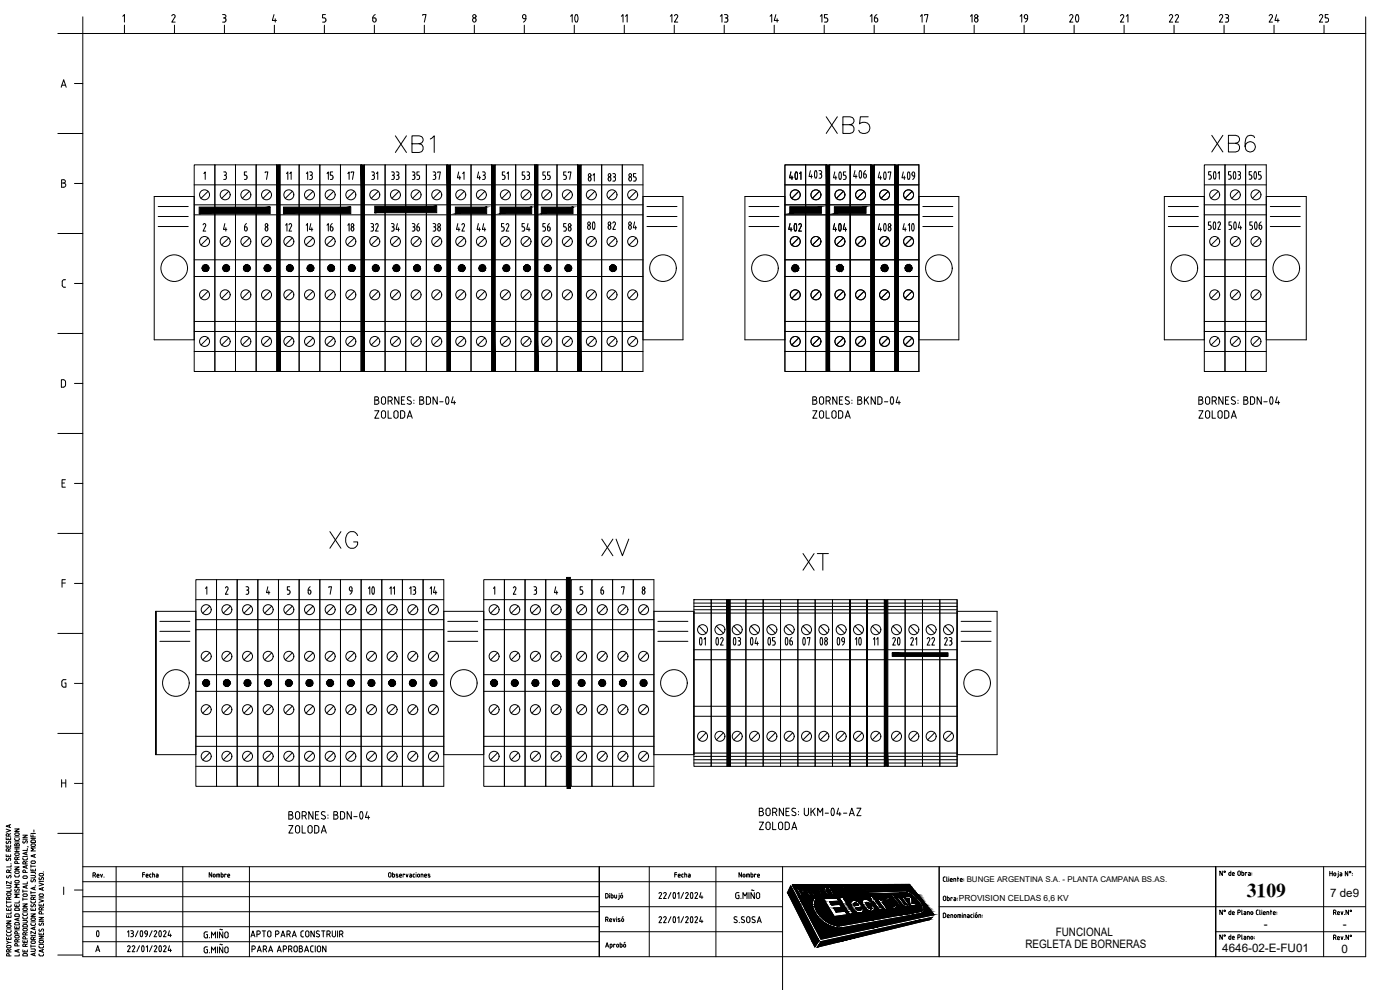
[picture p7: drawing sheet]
<svg xmlns="http://www.w3.org/2000/svg" width="420mm" height="297mm" viewBox="0 0 420 297" stroke-linecap="round" stroke-linejoin="round" font-family="sans-serif">
<defs><g id="words">
<g font-size="8.8">
<text x="246.6" y="41.3">XB5</text>
<text x="117.5" y="46.9">XB1</text>
<text x="362.3" y="46.9">XB6</text>
<text x="97.7" y="165.8">XG</text>
<text x="179.2" y="167.9">XV</text>
<text x="239.9" y="172.2">XT</text>
</g>
<g font-size="7.9">
<text x="167.9" y="8.8">10</text>
<text x="318.2" y="8.8">20</text>
</g>
<g font-size="7.1">
<text x="234.2" y="55.7">401</text>
<text x="240.2" y="55.4">403</text>
<text x="247.6" y="55.7">405</text>
<text x="253.6" y="55.4">406</text>
<text x="261.1" y="55.7">407</text>
<text x="268.1" y="55.7">409</text>
<text x="234.2" y="71.3">402</text>
<text x="247.3" y="71.3">404</text>
<text x="261.1" y="71.3">408</text>
<text x="269.2" y="71.3">410</text>
<text x="107.2" y="180.3">10</text>
<text x="210.6" y="195.4">02</text>
<text x="215.9" y="195.4">03</text>
<text x="220.8" y="195.4">04</text>
<text x="231.4" y="195.4">06</text>
<text x="236.7" y="195.4">07</text>
<text x="246.9" y="195.4">09</text>
<text x="253.3" y="195.4">10</text>
<text x="264.9" y="195.4">20</text>
</g>
<g font-size="6.6">
<text x="359.8" y="55.4">501</text>
<text x="372.2" y="55.4">505</text>
<text x="173.6" y="70.6">80</text>
<text x="359.8" y="70.6">502</text>
<text x="372.2" y="70.6">506</text>
<text x="25" y="282.9">0</text>
</g>
<text font-size="5.9" x="374.2" y="269">3109</text>
<g font-size="5.7">
<text x="187.3" y="55.7">85</text>
<text x="187.3" y="70.2">84</text>
</g>
<g font-size="5.3">
<text x="110.8" y="7.8">6</text>
<text x="154.5" y="7.8">9</text>
<text x="200" y="7.8">12</text>
<text x="214.8" y="7.8">13</text>
<text x="230" y="7.8">14</text>
<text x="244.8" y="7.8">15</text>
<text x="260" y="7.8">16</text>
<text x="275.2" y="7.8">17</text>
<text x="290" y="7.8">18</text>
<text x="304.8" y="7.8">19</text>
<text x="335.1" y="7.8">21</text>
<text x="349.6" y="7.8">22</text>
<text x="364.8" y="7.8">23</text>
<text x="379.6" y="7.8">24</text>
<text x="394.8" y="7.8">25</text>
<text x="94.9" y="55" transform="rotate(-90 94.9 55)">13</text>
<text x="114.3" y="55" transform="rotate(-90 114.3 55)">31</text>
<text x="116.1" y="55">33</text>
<text x="122.4" y="55">35</text>
<text x="133" y="55" transform="rotate(-90 133 55)">37</text>
<text x="141.8" y="55">43</text>
<text x="155.2" y="55">53</text>
<text x="161.6" y="55">55</text>
<text x="172.2" y="55" transform="rotate(-90 172.2 55)">57</text>
<text x="185.6" y="55.7" transform="rotate(-90 185.6 55.7)">83</text>
<text x="72" y="70.6">6</text>
<text x="84.3" y="70.6">12</text>
<text x="90.7" y="70.6">14</text>
<text x="97" y="70.6">16</text>
<text x="103" y="70.6">18</text>
<text x="110.1" y="70.6">32</text>
<text x="116.1" y="70.6">34</text>
<text x="122.4" y="70.6">36</text>
<text x="128.8" y="70.6">38</text>
<text x="135.8" y="70.6">42</text>
<text x="141.8" y="70.6">44</text>
<text x="149.2" y="70.6">52</text>
<text x="155.2" y="70.6">54</text>
<text x="161.6" y="70.6">56</text>
<text x="167.9" y="70.6">58</text>
<text x="181.3" y="70.2">82</text>
<text x="91" y="179.6">6</text>
<text x="127.7" y="179.6">14</text>
<text x="178.9" y="179.6">6</text>
<text x="276.9" y="194.7">22</text>
<text x="282.2" y="194.7">23</text>
</g>
<g font-size="4.9">
<text x="189.1" y="7.8" transform="rotate(-90 189.1 7.8)">11</text>
<text x="100.9" y="55" transform="rotate(-90 100.9 55)">15</text>
<text x="106.9" y="55" transform="rotate(-90 106.9 55)">17</text>
<text x="140.1" y="55" transform="rotate(-90 140.1 55)">41</text>
<text x="153.5" y="55" transform="rotate(-90 153.5 55)">51</text>
<text x="179.2" y="55.7" transform="rotate(-90 179.2 55.7)">81</text>
<text x="102.3" y="179.2">9</text>
<text x="125.6" y="179.6" transform="rotate(-90 125.6 179.6)">13</text>
<text x="275.9" y="194.7" transform="rotate(-90 275.9 194.7)">21</text>
</g>
<g font-size="4.4">
<text x="88.2" y="55" transform="rotate(-90 88.2 55)">11</text>
<text x="119.2" y="179.6" transform="rotate(-90 119.2 179.6)">11</text>
<text x="264.2" y="194.7" transform="rotate(-90 264.2 194.7)">11</text>
</g>
<g font-size="3.5">
<text x="399.2" y="269">7 de9</text>
<text x="316.9" y="280.8">FUNCIONAL</text>
<text x="379.3" y="278.5">-</text>
<text x="403" y="278.5">-</text>
<text x="307.8" y="284.5">REGLETA DE BORNERAS</text>
<text x="366.8" y="285.6">4646-02-E-FU01</text>
<text x="402.6" y="285.9">0</text>
</g>
<text font-size="2.5" x="287.8" y="270.2">PROVISION CELDAS 6,6 KV</text>
<text font-size="2.4" x="290.1" y="264.7">BUNGE ARGENTINA S.A. - PLANTA CAMPANA BS.AS.</text>
</g></defs>
<!-- layer: 0 -->
<g fill="none" stroke="#000" stroke-width=".3">
<path d="M24.8 10.1h385.1v276.9h-385.1zM46.3 59h12v43h-12zM193 59h12v43h-12zM223.6 59h12v43h-12zM275.8 59h12v43h-12zM349.4 59h12v43h-12zM380 59h12v43h-12zM47.5 65h9M47.5 62h9M47.5 68h9M194.2 65h9M194.2 62h9"/>
<path d="M194.2 68h9M224.8 65h9M224.8 62h9M224.8 68h9M277 65h9M277 62h9M277 68h9M350.6 65h9M350.6 62h9M350.6 68h9M381.2 65h9M381.2 62h9"/>
<path d="M381.2 68h9M46.8 183.4h12v43h-12zM48 189.4h9M48 186.4h9M48 192.4h9M133.2 183.4h12v43h-12zM134.4 189.4h9M134.4 186.4h9M134.4 192.4h9M196.2 183.4h12v43h-12zM197.4 189.4h9M197.4 186.4h9"/>
<path d="M197.4 192.4h9M287.2 183.4h12v43h-12zM288.4 189.4h9M288.4 186.4h9M288.4 192.4h9M46.8 226.4v-43v43M24.8 260.1h385.1M24.8 264.5h210.1M24.8 278.1h155.1M24.8 273.6h155.1M24.8 269h155.1M34.9 260.1v26.9"/>
<path d="M54.9 260.1v26.9M74.9 260.1v26.9M179.9 272.1h55M179.9 279.6h55M194.8 260.1v26.9M214.9 260.1v26.9M234.9 260.1v36.9M237.3 265.8l8.5 16.4-1.3 1.9-8.2-16.3zM237.8 265.5l35.2-.1 7.3 9-33.9 7.4zM239 266.4h1.4a.84 .84 0 0 1 .8 .5 .84 .84 0 0 1-.2 .9h-.7l.6 1.1h-.6zM239.7 266.7h.5a.45 .45 0 0 1 .3 .8h-.4zM241.4 266.4l1.8 .1 .4 .6v.4l1 1.3h-.5l-.7-1h-.7l.7 1-.5 .1z"/>
<path d="M242.1 266.7h.7l.3 .6-.6 .1zM244.4 266.3a1.91 1.91 0 0 1 1.9 2.4 1.93 1.93 0 0 1-1.9-2.4zM244.4 269.3l.6 .2a4.3 4.3 0 0 0 1 5.3 7.7 7.7 0 0 0 6.8 2.9l23.3-4.2a.72 .72 0 0 0 .6-.4 .72 .72 0 0 0-.1-.8 8 8 0 0 0-4.7-4.5l-11.4 .5-.3-.6 11.7-.4a7.8 7.8 0 0 1 5.4 5.6l-.2 .7-.7 .5-23.2 4.2a8.6 8.6 0 0 1-9.4-7l.1-.8zM244.8 266.7a1.47 1.47 0 0 1 1.1 1.7l-.9-.9zM246.1 266.3l.6-.1 .9 .8-.2-.8h.6l.1 1.3 .7 1.1h-.6l-.5-.9zM247.1 269.6l4-.2 .6 1-2.7 .1 .6 1 2.4-.1 .6 .9-2.4 .2 .8 1.2 2.6-.3 .7 1.1-4 .5zM248.4 266.2l1.4-.1 .3 .5h-.8l.3 .5h.7l.3 .4h-.7l.3 .6h.9l.2 .4h-1.3zM251.6 277.8h.1M251.8 269.3h1.2l3.1 4.9-1.1 .2zM252.3 266.8l-.3-.3a.58 .58 0 0 0-.6-.5 .58 .58 0 0 0-.5 .6 2.02 2.02 0 0 0 2 1.8 .49 .49 0 0 0 0-.6 .49 .49 0 0 0-.5-.2l.1 .4a1.55 1.55 0 0 1-1.1-1.5l.5 .4 .4-.1M252.8 266.1a1.05 1.05 0 0 1 1.4 .7h-.3l-.5-.3a1.36 1.36 0 0 0 .9 1.6v-.5a.47 .47 0 0 1 .6 .3 .47 .47 0 0 1-.3 .6 2.3 2.3 0 0 1-1.8-2.4zM254.3 266.1h.5l1.4 2.1h-.5z"/>
<path d="M255.6 270.4a2.58 2.58 0 0 1 3.3 1.7l-2.1 .3 .5 .5a.52 .52 0 0 0 .6 .3 .52 .52 0 0 0 .4-.5l.8-.1a1.2 1.2 0 0 1-.6 1.4 1.2 1.2 0 0 1-1.5-.3l-.9-.8a1.97 1.97 0 0 1-.5-2.5zM255.9 266.1a1.75 1.75 0 0 1 1.7 2.1 1.74 1.74 0 0 1-1.7-2.1zM256.2 266.3a1.42 1.42 0 0 1 1 1.6l-.8-.8zM256.4 271h.5l.7 .6-1.2 .2zM257.4 266.1h.4l1.2 1-.7-1h.4l1.3 1.9-.3 .1-1.3-1.1 .8 1.1-.4 .1zM259 269.9a2.26 2.26 0 0 1 2.8 1.1l-1 .2a.52 .52 0 0 0-.4-.4 .52 .52 0 0 0-.5 .2l.8 1.3a.48 .48 0 0 0 .4 .4 .48 .48 0 0 0 .5-.3l-.3-.6 .9-.1a1.09 1.09 0 0 1 0 1.5 1.09 1.09 0 0 1-1.5 0 2.6 2.6 0 0 1-1.7-3.3zM263.4 272.5l.6 .5h.7M264.5 272.3l.6 .7-.5 .1M264.5 272.3l-.4-.2-1.2-1.7h.4l-.4-.6h-.5l-.6-.9-.9 .1 .6 .9h-.4l.5 .6h.4l1.5 2.1M265.5 270.5l-.4 .1-.1 .4 1.3 1.8-.8 .1-2.3-3.2h.9l.3 .3 .4-.5 .7 1M266 269.5a2.57 2.57 0 0 1 3 2.1 .83 .83 0 0 1-.3 1 .83 .83 0 0 1-1.1-.2l-1.2-1.2a1.5 1.5 0 0 1-.4-1.7zM266.6 269.9l1 .3 .7 .8a.48 .48 0 0 1 .1 .8 .48 .48 0 0 1-.7 0l-1.1-.8-.2-.6z"/>
<path d="M267.3 268.3h.7l2.8 3.9-.6 .1zM268.7 272.7l.8-.1 .3 .4h-.7l1.1 .4 .4 .6-.1 .4-.7-.1-.4-.5 .3-.1 .3 .3 .1-.1-.9-.4-.6-.6zM269.2 269.2h.7l1.4 1.9 .6 .3v-.3l-1.4-1.9 .7-.1 2 2.8-.6 .1-.3-.4v.3a.9 .9 0 0 1-1.4-.4zM269.2 272.5h.1M270.7 274.1l.3-.1 .2 .3zM271 272.6l.5-.1 .3 .5-.4 .2zM271.5 269.1l1.7-.1 .5 .5 .1 1.6 .9-.1 .5 .6-1.7 .3-.5-.8-.1-1.5-.9 .1zM272.2 273.2l.7 .8-.3 .1-.5-.6-.4-.1 .6 .7-.4 .1-1.2-1.8a.82 .82 0 0 1 .9-.1 .82 .82 0 0 1 .4 .8l.2 .1M272.4 272.1h.4l1.1 1.4 .4-.1 .3 .3-.8 .2zM272.8 273.7l.3-.1 .2 .3-.3 .1zM274.4 273.4l.6 .2-.3 .1zM281.9 272.1h127.8"/>
<path d="M281.9 260.1v26.9M364.7 279.6h45M397.2 260.1v26.9M24.8 282.6h155.1M179.9 287v-26.9v26.9M246.4 282.5l33.4-7.3-.8 .7-33.8 8.3zM364.9 287v-26.9v26.9"/>
<circle cx="52.3" cy="80.5" r="4"/>
<circle cx="199" cy="80.5" r="4"/>
<circle cx="229.6" cy="80.5" r="4"/>
<circle cx="281.8" cy="80.5" r="4"/>
<circle cx="355.4" cy="80.5" r="4"/>
<circle cx="386" cy="80.5" r="4"/>
<circle cx="52.8" cy="204.9" r="4"/>
<circle cx="139.2" cy="204.9" r="4"/>
<circle cx="202.3" cy="204.9" r="4"/>
<circle cx="293.2" cy="204.9" r="4"/>
</g>
<!-- layer: TEXTOS -->
<g fill="none" stroke="#000" stroke-width=".3">
<path d="M24.8 5.1v5h-7.4M36.9 4.9l.4-.5v2.2M37.3 7.6v2.5M51.6 4.8a.51 .51 0 0 1 .6-.4 .51 .51 0 0 1 .3 .7M52.4 7.6v2.5M52.5 5.1l-.9 1.5h1M66.8 4.4h.5a.5 .5 0 0 1 .5 .5 .5 .5 0 0 1-.5 .5M67 5.4h.3M67.3 5.4a.64 .64 0 0 1 .5 .6 .64 .64 0 0 1-.5 .6h-.5M67.4 7.6v2.5M82.2 4.4l-.5 1.7h1.3M82.3 7.6v2.5"/>
<path d="M82.6 5.6v1M97.4 7.6v2.5M97.7 4.4h-.9v1h.8l.2 .5a.56 .56 0 0 1-.5 .7h-.5M112.4 7.6v2.5M126.9 4.6v-.2h1l-.6 2.2M127.3 7.6v2.5M142.4 7.6v2.5M157.4 7.6v2.5M187.4 7.6v2.5M202.4 7.6v2.5M217.3 7.6v2.5M232.4 7.6v2.5"/>
<path d="M247.4 7.6v2.5M262.4 7.6v2.5M277.4 7.6v2.5M292.4 7.6v2.5M307.4 7.6v2.5M337.4 7.6v2.5M352.4 7.6v2.5M367.4 7.6v2.5M382.4 7.6v2.5M397.4 7.6v2.5M409.9 5.1v5M18.4 26.2l.7-2.3 .8 2.3"/>
<path d="M18.6 25.6h1M22.4 25.1h2.4M17.4 40.1h7.4M18.5 53.9h.6a.5 .5 0 0 1 .5 .5 .5 .5 0 0 1-.5 .5 .62 .62 0 0 1 .6 .6 .62 .62 0 0 1-.6 .7h-.6zM18.5 54.9h.6M22.4 55.1h2.4M61.2 52.1l.4-.5v2.2M67.1 51.6l.8 .2v.5l-.4 .3M67.3 52.6h.2M67.5 52.6l.4 .5M67.9 53.1v.2M67.9 53.3l-.2 .5h-.6"/>
<path d="M74 51.6h-.7v1a.66 .66 0 0 1 .8 .4 .66 .66 0 0 1-.4 .8h-.4M79.6 51.8v-.2h.8l-.4 2.2M17.4 70.1h7.4M61 67.5a.44 .44 0 0 1 .6-.4 .44 .44 0 0 1 .1 .7l-.8 1.5h.8M67.5 67.1l-.4 1.7h1M67.8 68.3v1M79.8 68.1a.56 .56 0 0 1 .6 .6 .56 .56 0 0 1-.6 .6l-.2-.5zM19.2 86.2h.5M19.2 83.9h.5M19.2 83.9l-.5 .6 .1 1.4 .4 .3M22.4 85.1h2.4M17.4 100.1h7.4"/>
<path d="M18.4 113.9l.9 .1 .3 .3v1.5l-.3 .3-.9 .1zM22.4 115h2.4M17.4 130.1h7.4M18.6 144.9h.8M19.6 143.9h-1v2.3h1M22.4 145.1h2.4M17.4 160h7.4M18.6 174.9h1M19.6 173.9h-1v2.3M22.4 175.1h2.4M61.7 176.6l.4-.5v2.2M67.7 176.4a.44 .44 0 0 1 .6-.3 .44 .44 0 0 1 .1 .7l-.8 1.5h.8"/>
<path d="M73.8 176.1l.8 .2v.5l-.4 .3M74 177.1h.2M74.2 177l.4 .3v.8l-.8 .2M80.4 176.1l-.4 1.7h1M80.7 177.3v1M86.9 176.1h-.7v1h.6l.2 .7-.2 .4-.6 .1M98.7 176.3v-.2h.8l-.4 2.2M148.1 176.6l.4-.5v2.2M154.1 176.4a.43 .43 0 0 1 .6-.3 .43 .43 0 0 1 .1 .7l-.7 1.5h.7M160.2 176.1l.8 .2v.5l-.4 .3M160.4 177.1h.2M160.6 177a.66 .66 0 0 1 .4 .9 .66 .66 0 0 1-.8 .4"/>
<path d="M166.8 176.1l-.4 1.7h1M167.1 177.3v1M174.8 176.1h-.7v1a.66 .66 0 0 1 .8 .4 .66 .66 0 0 1-.4 .8h-.4M186.5 176.3v-.2h.8l-.4 2.2M193 177.1a.56 .56 0 0 1 .6 .6 .56 .56 0 0 1-.6 .5l-.3-.4zM17.4 190.1h7.4M267.8 195.9h16.7v1h-16.7zM19.8 203.9l-.9 .1-.3 .6 .1 1.4 1.1 .2v-1.3h-.4M22.4 205h2.4M17.4 220.1h7.4M18.5 233.9v2.3M18.5 234.9h1.2"/>
<path d="M19.7 233.9v2.3M22.4 235.1h2.4M1.9 256.4v.6h1.3v-.6M1.9 253.6v.6h1.3v-.6M1.9 251.3v.6h1.3v-.6M1.9 248.8l1.3 .4-1.3 .5M1.9 257.5v.6h.5M1.9 252.4v.6h.5M2.4 258.1l.6-.6 .2 .3-.1 .4M2.4 253l.6-.6 .2 .3-.1 .4M2.4 251.5v.4M2.4 253.7v.5"/>
<path d="M2.4 256.6v.4M2.6 255.4v-.6l-.6-.1-.1 .7h1.3M2.6 250.9v-.6l-.6-.1-.1 .7h1.3M2.8 247.6v.6M3.2 247.4l-1.3 .5 1.3 .4M3.2 254.6l-.6 .3M3.2 250.1l-.6 .3M3.2 259.1h.1M3.3 259.5v.6h-1.3M4.4 251.6l.1 .4 .3 .2M4.4 248.7h1.4l-1.4 .8h1.4M4.4 255.5h1.4"/>
<path d="M4.4 254.7h1.4M4.4 254.3h1.4M4.4 252.6h1.4M4.4 251.1h1.4M4.5 253.3l.4-.1 .1 .2 .2-.3h.4l.2 .7h-1.4zM4.5 256.1l.9-.2 .4 .4-.2 .3-.8 .1-.3-.2zM4.5 250.1l.9-.2 .4 .4-.2 .3-.8 .1-.3-.2zM5 253.4v.4M5 254.7v.8M5.2 259.1l-.1-.6-.5-.1-.2 .7h1.4M5.2 257.9l-.1-.6-.5-.1-.2 .7h1.4M5.8 251.6l-.2 .5-.8 .1"/>
<path d="M5.8 257.1l-.6 .3M6.9 250.6h1.3l-1.3 .7h1.3M6.9 257.4v.3M6.9 257h1.3M6.9 251.8h1.3M6.9 252.3v.4l.2 .3 .9-.8 .2 .3-.1 .5M7.6 259.2l-.2-.7-.5 .1v.6h1.3M7.8 255.7v.7M7.8 259.8v.6M8.2 259.7l-1.3 .4 1.3 .5M8.2 257.4v.4l-.3 .2h-.7l-.3-.3M8.2 255.6l-1.3 .5 1.3 .4"/>
<path d="M8.2 254.6v.6h-1.3M8.2 258.5l-.6 .3M8.2 254l.3 .1M9.3 250.5v.6h1.3M9.3 259.5v.8M9.3 259.9h1.3M9.3 251.6h1.3M9.3 250.1h1.3M9.3 258.5l1-.2 .3 .4-.1 .3-.8 .1-.4-.2zM9.3 253.4l1-.2 .3 .4-.1 .3-.8 .1-.4-.2zM9.3 252.2l.4-.2 .7 .1 .2 .7h-1.3zM9.9 250.5v.6"/>
<path d="M10.2 249v.6M10.3 256.5v.6M10.6 256.4l-1.3 .4 1.3 .5M10.6 254.4h-1.3l.7 .5-.7 .4h1.3M17.4 250h7.4M2 279.2v.4l.3 .2 .9-.1 .1-.5M2 276.3h1.3l-1.3 .8h1.3M2 274.7v.6h1.3v-.6M2 272.6v.6h1.3v-.6M2 271.5v.4l.3 .2h.9l.1-.6M2 265.7h.9l.4 .3-.2 .4h-1.1M2 270.3v.8"/>
<path d="M2 278.7h1.3M2 270.7h1.3M2 277.7l.9-.2 .4 .4-.2 .3-.7 .1-.4-.2zM2 268.1l.9-.2 .4 .4-.2 .3-.7 .1-.4-.2zM2.1 262.7l-.1 .4 .2 .3 .9-.7 .2 .3-.1 .4M2.6 272.7v.5M2.6 274.8v.5M2.7 269.9v-.6l-.5-.1-.2 .7h1.3M2.7 261.8v-.6l-.5-.1-.2 .7h1.3M3.2 262.2h.1M3.2 260.6h.1M3.3 273.6v.6h-1.3"/>
<path d="M3.3 266.9v.6h-1.3M3.3 264.5v.7l-1.3-.7v.7M3.3 269.1l-.6 .3M3.3 261l-.6 .3M4.4 278v.6h1.4v-.6M4.4 271.4v.6h1.4v-.6M4.4 262.5l.1 .4 .3 .2M4.4 260.1h1.4l-1.4 .8h1.4M4.4 279h1.4M4.4 267.9h1.4M4.5 261.5l.9-.2 .4 .4-.2 .3-.8 .1-.3-.2zM4.5 266.8l-.1 .4 .3 .3 .8-.8 .3 .3-.2 .5"/>
<path d="M4.6 264.2h1l.1 .5-.3 .2h-.8l-.2-.4zM4.8 276.8h.8l.2 .7h-1.4l.1-.5 .3-.2M4.8 274.2l-.3 .2-.1 .6h1.4l-.2-.7-.8-.1M4.8 272.4l-.3 .2-.1 .6h1.4l-.2-.7-.8-.1M5 271.5v.5M5 278.1v.5M5.4 275.5v.7M5.8 275.4l-1.4 .5 1.4 .4M5.8 270.3v.6h-1.4M5.8 268.4h-1.4l.8 .4-.8 .5h1.4M5.8 265.4h-1.4l.8 .4-.8 .5h1.4M5.8 262.5l-.2 .6h-.8"/>
<path d="M6.9 276.2h.9l.4 .3-.2 .4h-1.1M6.9 271.2h1.3l-1.3 .8h1.3M6.9 267v.8M6.9 269.4v.8M6.9 274.1v.2M6.9 275.1v.3M6.9 273.6h1.3M6.9 269.8h1.3M6.9 267.4h1.3M6.9 277.8l.2-.4h.7l.3 .2 .1 .5h-1.3v-.3M6.9 278.7l.9-.1 .4 .3-.2 .4h-.8l-.3-.2zM6.9 272.6l.9-.2 .4 .4-.2 .3-.8 .1-.3-.2z"/>
<path d="M6.9 268.4l.9-.2 .4 .4-.2 .3-.8 .1-.3-.2zM6.9 263l.9-.2 .4 .4-.2 .3-.8 .1-.3-.2zM7.6 261.8v-.6l-.6-.1-.1 .7h1.3M7.8 265.8v.6M8.2 275.1v.4l-.3 .2h-.7l-.3-.3M8.2 274.1v.4l-.3 .2h-.7l-.3-.4M8.2 265.7l-1.3 .4 1.3 .5M8.2 264.6v.6h-1.3M8.2 279.8l-.6 .3M9.3 277.1v.4l.3 .2 .9-.1 .1-.5M9.3 274.2h1.3l-1.3 .8h1.3M9.3 272.6v.6h1.3v-.6"/>
<path d="M9.3 270.3v.4l.3 .2h.9l.1-.6M9.3 262.7h1.2l.1 .3-.1 .4h-1.2M9.3 261.8h1.2l.1 .4M9.3 260.7v.6h1.3v-.6M9.3 267.5v.7M9.3 276.6h1.3M9.3 268.7h1.3M9.3 267.8h1.3M9.3 275.6l1-.2 .3 .4-.1 .3-.8 .1-.4-.2zM9.4 271.4l-.1 .4 .2 .3 .9-.7 .2 .3-.1 .4M9.4 263.9l-.1 .4 .2 .3 .9-.7 .2 .3-.1 .4M9.9 260.9v.4"/>
<path d="M9.9 272.7v.5M10 269.9v-.6l-.5-.1-.2 .7h1.3M10.3 266.2v.7M10.3 278.2v.7M10.6 265.7h.1M10.6 279.5v.7l-1.3-.7v.7M10.6 278.1l-1.3 .5 1.3 .4M10.6 266.1l-1.3 .5 1.3 .4M10.6 269.1l-.6 .3M11.7 279.9v.6h1.4v-.6M11.7 275.3h1.4l-1.4 .7h1.4M11.7 271.2v.6h1.4v-.6"/>
<path d="M11.7 269.9l1.4 .4-1.4 .5M11.7 264.9l1.4 .5-1.4 .4M11.7 276.5h1.4M11.7 269.4h1.4M11.7 264.5h1.4M11.8 268.4l.9-.2 .4 .4-.2 .3-.8 .1-.3-.2zM11.8 262.2l.9-.1 .4 .3-.2 .4h-.8l-.3-.2zM11.8 278.8l-.1 .4 .2 .3 .6-.6M11.8 277l-.1 .4 .2 .3 .6-.6M11.8 263.3l-.1 .4 .2 .3 .6-.6M12.3 271.4v.4M12.5 274.2l-.1-.6-.5-.1-.2 .7h1.4"/>
<path d="M12.5 273l-.1-.6-.5-.1-.2 .7h1.4M12.5 278.9l.5-.1-.1 .7M12.5 277.1l.5-.1-.1 .7M12.5 263.4h.5l-.1 .6M12.7 266.4v.6M13 261.6h.1M13.1 266.3l-1.4 .4 1.4 .5M13.1 272.3l-.6 .3M19.1 266.1v2.3M22.4 267h2.4M27.9 262.6l.6-.1 .1-.5-.7-.1v1.3M28.4 262.6l.3 .6"/>
<path d="M29.1 262.8h.6l-.1-.5-.4 .1-.1 .6 .6 .2M30.2 262.3l.3 .9 .3-.9M31.2 263.1v.1M38.2 279.7l.4-.4v1.8M39.2 279.3l.8 .2v.4l-.4 .2M41.4 279.3l-.8 1.8M42.2 279.4l.1-.1a1.01 1.01 0 0 1 0 1.7l-.3-.8zM42.8 262.4h.6M43.4 261.8h-.6v1.4M43.5 279.5l.4-.2 .3 .2v.7l-.7-.2zM44.4 262.6v.1h-.5M44.5 262.6l-.3-.3-.3 .3v.5l.5 .1"/>
<path d="M45.2 263.2h.1M45.3 262.3l-.4 .2 .1 .5 .2 .2M45.6 279.3l-.8 1.8M45.8 262.3h.5l.1 .2M45.8 261.8v1.4M46.3 279.6l.3-.3 .4 .4-.8 1.4h.8M46.4 262.5v.7M46.9 262.3l.5 .1 .1 .8-.6-.1v-.3l.6-.1M47.8 279.4l.1-.1a1 1 0 0 1 0 1.7l-.3-.8zM49 279.6l.4-.3 .4 .2v.4l-.8 1.2h.8M50.8 279.3l-.4 1.4h1M62.3 279.6l-.8 .1-.2 .4v1.1l1 .2v-1h-.3"/>
<path d="M63.5 261.8v1.4l-.7-1.4v1.4M64 262.4h.5l-.1 .7-.4-.1zM65 263.2v-.9l.9 .1v.8M65.3 279.6v1.8M65.5 262.3v.9M66.4 261.8v1.4h.3M66.4 262.3l.5 .1v.6l-.2 .2M66.8 278.9h-.8M66.9 279.6v1.8l-1-1.8v1.8M67.5 279.8a.5 .5 0 0 1 .6-.2 .5 .5 0 0 1 .4 .5v.8a.5 .5 0 0 1-.5 .5 .5 .5 0 0 1-.5-.5zM67.9 262.4l-.5-.1v.9M68.3 262.7h.6l-.1-.4-.4 .1-.1 .5 .6 .3"/>
<path d="M78.7 279.3h1M79.2 279.3v1.8M80.4 279.6a.5 .5 0 0 1 .6-.3 .5 .5 0 0 1 .3 .5v.8a.5 .5 0 0 1-.5 .5 .5 .5 0 0 1-.5-.5zM91.1 279.3l-.6 .1-.2 .4 .1 1.1 .7 .2M91.8 279.6a.5 .5 0 0 1 .5-.3 .5 .5 0 0 1 .4 .5v.8a.5 .5 0 0 1-.5 .5 .5 .5 0 0 1-.5-.5zM94.3 279.3v1.8l-1-1.8v1.8M95.8 279.4a.47 .47 0 0 0-.7 0 .47 .47 0 0 0 0 .7l.6 .2M96.5 279.3h1M97 279.3v1.8M99.7 279.3v1.3a.5 .5 0 0 0 .5 .5 .5 .5 0 0 0 .5-.5v-1.3M101.3 279.3v1.8M116.8 261.9h.4l.2 .3-.1 .8-.3 .2-.4-.4z"/>
<path d="M117.8 261.8v1.4h.3M117.8 262.3l.6 .1v.6l-.3 .2M118.9 263.1l.4 .1M119.4 262.3l-.5 .1 .5 .5-.1 .3M119.9 262.7h.6l-.1-.4-.4 .1-.1 .5 .6 .3M121.4 262.4l-.4-.1v.9M121.9 262.3l.3 .9 .3-.9M123 262.3l.5 .1v.8l-.5-.1v-.3l.5-.1M124.2 263.2h.2M124.4 262.3l-.4 .2v.5l.2 .2M124.9 261.8v.1M124.9 262.3v.9"/>
<path d="M125.4 262.4h.5l-.1 .7-.4-.1zM126.4 263.2v-.9l.5 .1 .1 .8M127.4 262.7h.6l-.1-.4-.4 .1-.1 .5 .6 .3M128.5 263.1l.4 .1M129 262.3l-.5 .1 .5 .5-.1 .3M181.8 268.1l.7 .2v.7l-.2 .4h-.5zM181.8 275.9h.3M182.1 275.2h-.3v1.3M182.1 275.2l.4 .3-.4 .4M182.2 275.9l.3 .6M183 268.1v.1M183 268.5v.9"/>
<path d="M183 275.9v.4M183 276.3l.6 .2M183 275.9l.3-.3 .3 .3-.6 .2M183.4 268.1v1.3h.5l.1-.7-.6-.2M184 275.6l.3 .9 .3-.9M184.5 268.5v.7M185.1 268.5v.9h-.5l-.1-.2M185.1 275.2h.1M185.1 275.6v.9M185.8 268.5v1.1l-.3 .3M185.8 268.1v.1M186 275.7l-.5 .1 .6 .4-.1 .3-.5-.1"/>
<path d="M186.3 268.8v.3M186.3 268.8l.3-.3 .3 .3-.2 .6h-.3l-.1-.3M186.6 276.2v-.4l.3-.2 .2 .2 .1 .4M186.6 276.2l.3 .3 .3-.3M186.7 267.9l-.3 .3M187 275l-.3 .2M197.8 268.1l.4-.3 .3 .2v.4l-.7 1.2h.8M197.8 275.3l.4-.3 .3 .2v.4l-.7 1.2h.8M199.2 268.1l.4-.3 .3 .2v.4l-.7 1.2h.8M199.2 275.3l.4-.3 .3 .2v.4l-.7 1.2h.8M201.4 267.8l-.8 1.8M201.4 275l-.8 1.8"/>
<path d="M202.2 267.9v-.1a.99 .99 0 0 1 0 1.7l-.2-.8zM202.2 275.1a.99 .99 0 0 1 0 1.7l-.2-.9zM202.5 262.4h.6M203.1 261.8h-.6v1.4M203.4 268.2l.4-.4v1.8M203.4 275.4l.4-.4v1.8M203.5 262.7h.7l-.2-.4-.4 .1-.1 .5 .7 .3M204.9 263.2h.2M204.9 262.3h.2M204.9 262.3l-.3 .2v.5l.3 .2M205.2 267.8l-.8 1.8M205.2 275l-.8 1.8"/>
<path d="M205.5 262.3h.3M205.5 261.8v1.4M205.8 268.1l.4-.3 .4 .4-.8 1.4h.8M205.8 275.3l.4-.3 .4 .4-.8 1.4h.8M205.8 262.3l.3 .1v.8M206.6 262.3l.6 .2-.1 .7-.5-.1v-.3l.5-.1M207.4 267.9l.1-.1a1 1 0 0 1 0 1.7l-.3-.8zM207.4 275.1h.1a1 1 0 0 1 0 1.7l-.3-.9zM208.6 268.1l.4-.3 .3 .2v.4l-.7 1.2h.8M208.6 275.3l.4-.3 .4 .4-.8 1.4h.8M210.4 267.8l-.4 1.4h1M210.4 275l-.4 1.4h1"/>
<path d="M210.7 268.8v.8M210.7 276v.8M221.2 275.1a.47 .47 0 0 0-.7 0 .47 .47 0 0 0 0 .7l.6 .3a.49 .49 0 0 1-.1 .8 .49 .49 0 0 1-.7-.3M221.3 267.8h.5M221.3 267.8l-.5 .5 .1 1.1 .9 .2v-1h-.3M221.9 276.8h.1M222.4 269.5v.1M222.5 261.8v1.4l-.7-1.4v1.4M222.9 275l.5 .1M222.9 275l-.4 .5 .7 .6M223 269.6v-1.8l.6 1 .6-1v1.8M223 262.4h.6l-.2 .7-.4-.1z"/>
<path d="M223.2 276.1a.49 .49 0 0 1 0 .8 .49 .49 0 0 1-.7-.3M224 263.2v-.9h.8l.1 .9M224.1 275.5a.5 .5 0 0 1 .5-.5 .5 .5 0 0 1 .5 .5M224.1 275.5v.8a.5 .5 0 0 0 .5 .5 .5 .5 0 0 0 .5-.5v-.8M224.5 262.3v.9M224.8 267.8v1.8M225.4 261.8v1.4h.3M225.4 262.3h.3M225.7 262.3l.3 .2v.5l-.3 .2M226.3 267.1h-.8M226.4 267.8v1.8l-1-1.8v1.8M226.6 275.1a.47 .47 0 0 0-.7 0 .47 .47 0 0 0 0 .7l.6 .3a.49 .49 0 0 1-.1 .8 .49 .49 0 0 1-.7-.3"/>
<path d="M226.9 262.4l-.5-.1v.9M227.2 267.9a.5 .5 0 0 1 .8 .4v.8a.5 .5 0 0 1-.5 .5 .5 .5 0 0 1-.5-.5v-.8zM227.3 276.8l.6-1.8 .6 1.8M227.3 262.7h.6l-.1-.4-.4 .1-.1 .5 .6 .3M227.4 276.3h.9M281.9 260.1v26.9M283.1 269.1l.4-.2 .3 .2-.1 1.1-.6-.2zM283.4 275.3l.4-.2v-.7l-.2-.4h-.5v1.3h.3M283.7 263.1l-.4 .1-.2 .3v.8l.6 .2M284.1 263.1l.2 1.4M284.3 274.7l.2 .6M284.3 268.9v1.3h.5l.1-.8-.6-.1"/>
<path d="M284.3 274.7l.3-.3 .3 .3M284.5 275.3h.4M284.7 263.1v.1M284.7 263.6v.9M284.9 274.7l-.6 .2M285.2 264h.6l-.1-.4-.5 .1v.5l.6 .3M285.7 274.4h-.4v.9M285.7 274.4l.2 .1v.8M285.8 269.5l-.5-.2v.9M286.3 269.3l.5 .1v.8h-.5v-.4h.5M286.4 274.7l.3-.3 .3 .3M286.4 274.7v.5l.3 .1 .3-.1v-.5"/>
<path d="M286.8 263.8l-.1-.2h-.5v.9M286.8 263.8v.7M287.3 263.6h.4M287.3 269.5v.1M287.3 270v.1M287.4 263.1v1.4M287.9 274.4v.9M288.1 274.4h-.7v.9M288.1 274.4l.2 .1v.8M288.2 264h.6l-.2-.4-.4 .1v.5l.6 .3M288.8 274h.1M288.8 274.4v.9"/>
<path d="M289.2 263.7v.1M289.2 264.3h.1M289.6 274.4h-.4v.9M289.6 274.4l.2 .1v.8M290.4 274.4h.2M290.5 274.9h.4M290.5 274.9l-.2 .2 .2 .2M290.6 274.4l.3 .1v.8h-.4M291.6 275.3h.2M291.6 274.4h.2M291.6 274.4l-.3 .3 .1 .5 .2 .1M292.2 274h.1"/>
<path d="M292.2 274.4v.9M292.7 274.7l.3-.3 .3 .3M292.7 274.7v.5l.3 .1 .3-.1v-.5M293.1 273.8l-.3 .2M294.1 274.4h-.4v.9M294.1 274.4l.2 .1v.8M294.8 274.6h.1M294.8 275.1v.1M366.8 273.1v1.3l-.7-1.3v1.3M366.8 261.3v1.4l-.7-1.4v1.4M369.4 273.1v1.3h-.5l-.1-.8 .6-.1M369.4 261.3v1.4l-.5-.1-.1-.7 .6-.1"/>
<path d="M369.8 273.8l.1 .5 .5 .1M369.8 262.2h.6l-.1-.4-.4 .1-.1 .6 .6 .2M369.8 273.8l.3-.3 .3 .3M370.4 273.8l-.6 .2M371.5 273.8h.4M371.5 261.5l.4-.2 .3 .2-.1 1.1-.6-.1zM371.9 273.1h-.4v1.3M371.9 273.1l.3 .3-.3 .4M372.7 273.1l.1 1.3M372.7 261.3v1.4l.5-.1 .1-.7-.6-.1M373.4 273.5l.5 .1v.8l-.5-.1 .1-.3M373.5 274h.4"/>
<path d="M374.2 261.9l-.5-.1v.9M374.3 274.4v-.9l.6 .1v.8M374.7 261.8l.5 .1v.8l-.5-.1v-.3l.5-.1M375.4 273.8l.3-.3 .3 .3M375.4 273.8v.5l.3 .1 .3-.1v-.5M375.7 261.9v.1M375.7 262.5h.1M377.6 273.1h-.4l-.2 .3 .1 .8 .5 .2M378.1 273.1l.1 1.3M378.7 273.1h.1M378.7 273.5v.9M379.1 273.8l.1 .5 .5 .1"/>
<path d="M379.1 273.8l.3-.3 .4 .3M379.7 273.8l-.6 .2M380.2 274.4v-.9l.6 .1v.8M381.2 273.5h.5M381.4 273.1v1.3M382.1 273.8l.1 .5 .5 .1M382.1 273.8l.3-.3 .3 .3M382.7 273.8l-.6 .2M383.2 273.7h.1M383.2 274.2v.1M399.1 262h.7M399.1 261.4v1.4"/>
<path d="M399.8 261.4v1.4M400.2 273.8h.4M400.3 262.2l.3-.3 .3 .3M400.3 262.2v.4l.3 .2 .3-.2v-.4M400.6 273.1h-.4v1.3M400.6 273.1l.3 .3-.3 .4M400.7 273.8l.2 .6M401.4 273.8l.1 .5 .5 .1M401.4 273.8l.3-.3 .3 .3M401.6 261.4v.1M401.6 261.9v1M401.6 262.9l-.3 .3"/>
<path d="M402 273.8l-.6 .2M402.2 261.9l.5 .3v.6l-.5-.1v-.3l.5-.1M402.5 273.5l.2 .9 .3-.9M403.5 274.3v.1M404.5 261.4v1.4l-.8-1.4v1.4M404.7 273.1v1.3l-.8-1.3v1.3M405.8 262v.1M405.8 262.6h.1M2 282.3l.6 .5-.6 .4M2 281.3v.6h1.3v-.6M2 280.2v.4l.3 .2h.9l.1-.6M2 283.8l.9-.1 .4 .3-.2 .4h-.7l-.4-.2z"/>
<path d="M2.6 281.4v.5M2.6 282.8h.7M2.7 286.8v-.5l-.5-.2-.2 .7h1.3M2.7 285.6v-.6l-.5-.1-.2 .7h1.3M3.3 284.9l-.6 .3M4.5 280.8l.9-.1 .4 .3-.2 .4h-.8l-.3-.2zM5.2 283.8l-.1-.6-.5-.1-.2 .7h1.4M5.2 282.6l-.1-.6-.5-.1-.2 .7h1.4M5.2 280.2l-.1-.6-.5-.1-.2 .7h1.4M5.4 285v.6M5.8 286.2v.6h-1.4M5.8 284.9l-1.4 .4 1.4 .5"/>
<path d="M5.8 281.9l-.6 .3M6.9 285v.6h1.3v-.6M6.9 282.2v.6h1.3v-.6M6.9 286.5l.2-.4h.7l.3 .2 .1 .5h-1.3v-.3M7.5 282.3v.5M7.5 285.2v.4M7.6 284v-.6l-.6-.1-.1 .7h1.3M7.6 281.7l-.2-.7-.5 .1v.6h1.3M7.6 280.5v-.6l-.6-.1-.1 .7h1.3M8.2 283.2l-.6 .3M9.3 284.7h1l.3 .4-.1 .3-1.2 .1M9.3 283.9h1.3"/>
<path d="M9.3 283.5v.8M9.3 280.7h1.3M9.3 282.5l1-.2 .3 .4-.1 .3-.8 .1-.4-.2zM10 281.9v-.6l-.5-.1-.2 .7h1.3M10.3 286v.7M10.6 285.9l-1.3 .5 1.3 .4M10.6 281.1l-.6 .3M11.7 286.2l.1 .4 .3 .2h.8l.2-.6M11.7 283.8l.1 .4 .3 .2h.8l.2-.6M11.7 281h1.4l-1.4 .7h1.4M11.7 283.4h1.4M11.8 282.3l.9-.1 .4 .3-.2 .4h-.8l-.3-.2z"/>
<path d="M12.3 280.1v.4M12.7 285v.6M13.1 284.9l-1.4 .4 1.4 .5M17.4 286.6h7.4M28.7 285.5l.6-1.8 .6 1.8M38.3 284.1l.4-.3 .3 .2v.4l-.7 1.2h.8M39.4 280.1h.2M39.6 280.1l.4 .1v.7l-.8 .2M39.7 284.1l.4-.3 .4 .4-.8 1.4h.8M41.9 283.8l-.8 1.8M42.7 283.9l.1-.1a.99 .99 0 0 1 0 1.7l-.3-.8zM43.9 284.2l.4-.4v1.8"/>
<path d="M44.2 280.2l-.1 .5-.5 .4M45.7 283.8l-.8 1.8M46.3 284.1l.2-.3h.4l.1 .6M47 284.4l-.7 1.2h.8M47.9 283.9l.1-.1a1 1 0 0 1 0 1.7l-.3-.8zM49.1 284.1l.4-.3 .4 .4-.8 1.4h.8M50.9 283.8l-.4 1.4h1M51.1 280.3v.8M51.2 284.8v.8M62.3 284.1l-.8 .1-.2 .4v1.1l1 .2v-1h-.3M62.9 281.3v.1M62.9 285.8v.1"/>
<path d="M63.5 285.9v-1.8l.6 1 .6-1v1.8M63.5 281.4v-1.8l.6 1 .6-1v1.8M65.3 284.1v1.8M66.8 283.4h-.8M66.9 284.1v1.8l-1-1.8v1.8M67.5 284.3a.5 .5 0 0 1 .6-.2 .5 .5 0 0 1 .4 .5v.8a.5 .5 0 0 1-.5 .5 .5 .5 0 0 1-.5-.5zM75.3 281.1l.6-1.8 .6 1.8M75.5 280.6h.8M75.6 284.8h.5M76.1 283.8h-.5v1.8M76.1 283.8a.5 .5 0 0 1 .5 .5 .5 .5 0 0 1-.5 .5M77.1 280.3h.5a.5 .5 0 0 0 .5-.5 .5 .5 0 0 0-.5-.5h-.5v1.8"/>
<path d="M77.2 285.6l.6-1.8 .6 1.8M77.4 285.1h.8M79 284.8h.5a.5 .5 0 0 0 .5-.5 .5 .5 0 0 0-.5-.5h-.5v1.8M79.6 284.8l.4 .8M80.6 285.6l.6-1.8 .6 1.8M80.8 285.1h.8M82.7 280.3h.5a.5 .5 0 0 0 .5-.5 .5 .5 0 0 0-.5-.5h-.5v1.8M83.2 285.6l.6-1.8 .6 1.8M83.4 285.1h.8M84.3 281.1l.6-1.8 .6 1.8M84.5 280.6h.8M85 284.8h.5a.5 .5 0 0 0 .5-.5 .5 .5 0 0 0-.5-.5h-.5v1.8"/>
<path d="M86.1 280.3h.5a.5 .5 0 0 0 .5-.5 .5 .5 0 0 0-.5-.5h-.5v1.8M86.6 284.8h.5a.5 .5 0 0 0 .5-.5 .5 .5 0 0 0-.5-.5h-.5v1.8M86.7 280.3l.4 .8M87.2 284.8l.4 .8M87.7 281.1l.6-1.8 .6 1.8M87.9 280.6h.8M88.3 284.1a.5 .5 0 0 1 .6-.3 .5 .5 0 0 1 .3 .5v.8a.51 .51 0 0 1-.5 .5 .51 .51 0 0 1-.5-.5zM89.8 283.8l.9 .2v.4l-.4 .2a.5 .5 0 0 1 .5 .5 .5 .5 0 0 1-.5 .5h-.5zM89.8 284.6h.5M91.4 285.6l.6-1.8 .6 1.8M91.6 285.1h.8M94 283.8l-.6 .1-.2 .4 .1 1.1 .7 .2"/>
<path d="M94.6 283.8v1.8M95.3 284.1a.5 .5 0 0 1 .6-.3 .5 .5 0 0 1 .3 .5v.8a.5 .5 0 0 1-.5 .5 .5 .5 0 0 1-.5-.5zM95.7 280.3a.5 .5 0 0 1 0 .8 .5 .5 0 0 1-.8-.2M97.8 283.8v1.8l-1-1.8v1.8M98.1 280.3h.5a.5 .5 0 0 0 .5-.5 .5 .5 0 0 0-.5-.5h-.5v1.8M98.7 280.3l.4 .8M101.9 280.3h.5a.5 .5 0 0 0 .5-.5 .5 .5 0 0 0-.5-.5h-.5v1.8M102.5 280.3l.4 .8M181.8 284.2l.4-1.3 .5 1.3M181.9 283.8h.6M183.1 284.2l.6-.1-.1-.8h-.5v1.4M184.6 283.4l-.4-.1v.9"/>
<path d="M185.7 283.6v.3M185.7 283.6l-.2-.3h-.3l-.1 .6 .3 .3 .3-.3M186.1 282.9v1.3h.5l.1-.8-.6-.1M187.2 283.6v.3M187.2 283.6l.3-.3 .3 .3-.2 .6h-.3l-.1-.3M187.6 282.7l-.3 .2M366.8 280.5v1.3l-.7-1.3v1.3M369.4 280.5v1.3h-.5l-.1-.7 .6-.2M369.8 281.4h.6l-.1-.4-.4 .1-.1 .5 .6 .2M371.5 281.2h.6l.1-.5-.7-.2v1.3M372.7 280.5l.1 1.3M373.4 280.9l.5 .2v.7h-.5v-.4h.5"/>
<path d="M374.3 281.8v-.9l.6 .2v.7M375.4 281.1h.6l-.2 .7-.4-.1zM376.4 281.1v.1M376.4 281.6v.1M400.2 281.3h.6l.1-.6-.7-.1v1.3M400.7 281.3l.2 .6M401.4 281.5h.6l-.1-.5-.5 .2v.5l.6 .2M402.5 281l.2 .9 .3-.9M403.5 281.8v.1M404.7 280.6v1.3l-.8-1.3v1.3"/>
<circle cx="142.3" cy="6" r=".59"/>
<circle cx="142.4" cy="4.9" r=".5"/>
<circle cx="79.9" cy="67.6" r=".46"/>
<circle cx="193.1" cy="176.6" r=".46"/>
<circle cx="367.5" cy="273.3" r=".23"/>
<circle cx="367.5" cy="261.6" r=".23"/>
<circle cx="405.2" cy="261.7" r=".23"/>
<circle cx="405.4" cy="273.3" r=".23"/>
<circle cx="367.5" cy="280.7" r=".23"/>
<circle cx="405.4" cy="280.8" r=".23"/>
</g>
<!-- layer: 0 -->
<g fill="#000" stroke="#000" stroke-width=".3">
<path d="M237.3 265.8l1.1 2h-2.1zM244.6 278.4h17.5l-15.7 3.4zM244.8 266.7h.2zM246.7 266.2l.9 .8zM246.7 266.2h.8l.1 .8zM249.6 271.5h.2zM249.6 267.1h.6zM250.2 268.1h.8zM257.1 267.9h.2zM257.8 273.1l.2 .1zM257.8 273.1h.3zM260 270.8h.2z"/>
<path d="M260.5 272.1h1zM260.8 272.4h.8zM261.1 272.6h.4zM261.8 270.5h.2zM262.4 269.8h.3zM264.5 272.3h.2zM267 271.4h.2zM266.9 270h.2zM267.2 271.5h.1zM267.1 270h.2zM267.3 270.1h.2zM267.3 271.6h.2z"/>
<path d="M267.5 270.2h.1zM267.5 271.8h.2zM267.6 270.3h.2zM267.7 271.8h.1zM267.8 270.5l.1-.1zM267.9 271.9h.1zM268 271.9h.2zM269.1 272.9h.2zM270.6 274h.3zM271.4 273.1h.2zM271.3 272.5h.2zM271.6 271.4h.2z"/>
<path d="M271.6 271.4h.3zM271.8 273.4h.2zM272.2 273.2h1zM272.6 269.6h.3zM237.8 265.5h35.3zM272.7 273.6h.4zM273.7 271h1zM273.8 273.4h.5zM276.5 275.9l3.3-.7-.8 .7zM243.7 282.5h1.9l-1.1 1.6zM246.4 282.5h5.7l-6.6 1.6z"/>
<path d="M236.3 267.8l9.5 14.4-7.4-14.4zM236.3 267.8l9.5 14.4h-2.2z"/>
<path d="M238.3 266.4l2 2.5-1.3-2.5zM238.3 266.4l2 2.5h-.7z"/>
<path d="M239.7 266.7h.6zM239.7 266.7h.6z"/>
<path d="M239.7 266.7l.7 .1zM239.7 266.7l.7 .1z"/>
<path d="M239.8 266.8h.6zM239.8 266.8h.6z"/>
<path d="M239.8 266.8l.7 .1zM239.8 266.8l.7 .1z"/>
<path d="M239.8 266.9l.7 .1zM239.8 266.9l.7 .1z"/>
<path d="M239.9 267h.6zM239.9 267h.6z"/>
<path d="M239.9 267l.7 .1zM239.9 267l.7 .1z"/>
<path d="M240.1 267.5h.4zM240.1 267.5h.4z"/>
<path d="M239.9 267.1h.7zM239.9 267.1h.7z"/>
<path d="M240.1 267.4h.5zM240.1 267.4l.4 .1z"/>
<path d="M239.9 267.1l.7 .1zM239.9 267.1l.7 .1z"/>
<path d="M240 267.2h.7zM240 267.2h.7z"/>
<path d="M240 267.2l.7 .1zM240 267.2l.7 .1z"/>
<path d="M240 267.3l.7 .1zM240 267.3l.7 .1z"/>
<path d="M240.1 267.4h.6zM240.1 267.4h.5z"/>
<path d="M238.3 266.4h3.1zM238.3 266.4h3.1z"/>
<path d="M240.4 266.4h1zM240.4 266.4h1z"/>
<path d="M240.4 266.4h1zM240.4 266.4h1z"/>
<path d="M240.5 266.4l1 .1zM240.5 266.4l1 .1z"/>
<path d="M240.6 266.5h.9zM240.6 266.5h.9z"/>
<path d="M240.7 266.5l.8 .1zM240.7 266.5l.8 .1z"/>
<path d="M240.9 266.6l.7 .1zM240.9 266.6l.7 .1z"/>
<path d="M241 266.7l.6 .1zM241 266.7l.6 .1z"/>
<path d="M241.1 266.8l.6 .1zM241.1 266.8l.6 .1z"/>
<path d="M241.2 266.9l.6 .1zM241.2 266.9l.6 .1z"/>
<path d="M241.2 267l.7 .1zM241.2 267l.7 .1z"/>
<path d="M241.3 267.1l.6 .2zM241.3 267.1l.6 .2z"/>
<path d="M241.4 267.3l.6 .1zM241.4 267.3l.6 .1z"/>
<path d="M241.4 267.4l.7 .1zM241.4 267.4l.7 .1z"/>
<path d="M241.3 267.5l.8 .1zM241.3 267.5l.8 .1z"/>
<path d="M241.3 267.6l.9 .1zM241.3 267.6l.9 .1h-1z"/>
<path d="M241.2 267.7l1 .1zM241.1 267.8h1.1z"/>
<path d="M241.1 267.8h1.2zM241 267.8h1.3z"/>
<path d="M240.3 267.8l2.6 1.1-.6-1.1zM240.3 267.8l2.6 1.1h-2z"/>
<path d="M242.1 266.7h.6zM242.1 266.7h.6z"/>
<path d="M238.3 266.3h4.4zM238.3 266.3l3.1 .1z"/>
<path d="M242.1 266.7h.7zM242.1 266.7h.7z"/>
<path d="M242.1 266.7h.7zM242.1 266.7h.7z"/>
<path d="M242.1 266.7l.8 .1zM242.1 266.7l.8 .1z"/>
<path d="M238.3 266.3h4.6zM238.3 266.3h4.4z"/>
<path d="M242.2 266.8h.7zM242.2 266.8h.7z"/>
<path d="M242.5 267.4h.4zM242.5 267.4h.4z"/>
<path d="M242.2 266.8l.8 .1zM242.2 266.8l.8 .1z"/>
<path d="M242.2 266.9l.9 .2-.1-.2zM242.2 266.9l.9 .2h-.8z"/>
<path d="M242.5 267.4h.5zM242.5 267.4h.4z"/>
<path d="M242.5 267.4h.5zM242.5 267.4h.5z"/>
<path d="M242.5 267.3h.5zM242.5 267.3l.5 .1z"/>
<path d="M242.5 267.3h.6zM242.5 267.3h.5z"/>
<path d="M242.3 267.1h.8zM242.3 267.1h.8z"/>
<path d="M242.5 267.3h.6zM242.5 267.3h.6z"/>
<path d="M242.4 267.1l.7 .1zM242.4 267.1l.7 .1z"/>
<path d="M242.4 267.2h.7zM242.4 267.2l.7 .1z"/>
<path d="M242.4 267.2h.7zM242.4 267.2h.7z"/>
<path d="M242.4 267.2h.7zM242.4 267.2h.7z"/>
<path d="M242.7 267.8h.6zM242.7 267.8h.6z"/>
<path d="M242.7 267.8h.6zM242.7 267.8h.6z"/>
<path d="M242.8 267.8h.6zM242.8 267.8h.6z"/>
<path d="M242.8 267.8l.7 .1zM242.8 267.8l.7 .1z"/>
<path d="M242.8 267.9h.7zM242.8 267.9h.7z"/>
<path d="M242.8 267.9l1.3 .9-.6-.9zM242.8 267.9l1.3 .9h-.8z"/>
<path d="M240.9 271.3l3 .7-.1-.7zM240.9 271.3l3 .7h-2.7z"/>
<path d="M240.5 270.5l3.3 .8 .1-.8zM240.5 270.5l3.3 .8h-2.9z"/>
<path d="M241.2 272l2.9 .6-.2-.6zM241.2 272l2.9 .6h-2.6z"/>
<path d="M240.2 270.1l3.7 .4 .1-.4zM240.2 270.1l3.7 .4h-3.4z"/>
<path d="M241.5 272.6l2.8 .5-.2-.5zM241.5 272.6l2.8 .5h-2.5z"/>
<path d="M243.3 268.8h.8zM243.3 268.8h.8z"/>
<path d="M243.3 266.6h.9zM243.3 266.6h.9z"/>
<path d="M243.4 266.6l.8 .1zM243.4 266.6l.8 .1z"/>
<path d="M243.4 266.7l.8 .1zM243.4 266.7l.8 .1zM243.5 266.8h.7zM243.5 266.8h.7z"/>
<path d="M243.5 266.8l.8 .1zM243.5 266.8l.8 .1z"/>
<path d="M243.2 266.5h1.1zM243.2 266.5h1.1z"/>
<path d="M243.2 266.5h1.1zM243.2 266.5l1 .1z"/>
<path d="M243.6 266.9l.7 .1zM243.6 266.9l.7 .1z"/>
<path d="M243.6 267l.7 .1zM243.6 267l.7 .1z"/>
<path d="M241.8 273.1l2.7 .5-.2-.5zM241.8 273.1l2.7 .5h-2.4z"/>
<path d="M243.1 266.4h1.2zM243.1 266.4l1.2 .1z"/>
<path d="M243.6 267.1l.7 .1zM243.6 267.1l.7 .1z"/>
<path d="M243 266.4h1.3zM243 266.4h1.3z"/>
<path d="M242.9 266.3h1.4zM242.9 266.3h1.4z"/>
<path d="M242.9 266.3h1.4zM242.9 266.3h1.4z"/>
<path d="M242.9 266.3h1.4zM242.9 266.3l1.4 .1z"/>
<path d="M243.6 267.2h.7zM243.6 267.2h.7z"/>
<path d="M243.7 267.2l.7 .1zM243.7 267.2l.7 .1z"/>
<path d="M243.7 267.3l.7 .1zM243.7 267.3l.7 .1z"/>
<path d="M238.2 266.3h6.2zM238.2 266.3h6.1z"/>
<path d="M243.6 267.4h.8zM243.6 267.4h.8z"/>
<path d="M243.6 267.4l.9 .1zM243.6 267.4l.9 .1z"/>
<path d="M239.8 269.3l4.2 .8 .4-.8zM239.8 269.3l4.2 .8h-3.8z"/>
<path d="M243.6 267.5l.9 .1zM243.6 267.5l.9 .1z"/>
<path d="M238.2 266.2h6.3zM238.2 266.2l6.2 .1z"/>
<path d="M243.8 267.6h.7zM243.8 267.6h.7z"/>
<path d="M243.8 267.6l.8 .2zM243.8 267.6l.8 .2z"/>
<path d="M242.1 273.6l2.8 .6-.4-.6zM242.1 273.6l2.8 .6h-2.5z"/>
<path d="M243.9 267.8l.8 .1zM243.9 267.8l.8 .1z"/>
<path d="M238.2 266.2h6.5zM238.2 266.2h6.3z"/>
<path d="M244 267.9h.7zM244 267.9h.7z"/>
<path d="M244.1 267.9l.7 .1zM244.1 267.9l.7 .1z"/>
<path d="M244.1 268l.9 .2zM244.1 268l.9 .2h-.7z"/>
<path d="M242.4 274.2l2.8 .5-.3-.5zM242.4 274.2l2.8 .5h-2.6z"/>
<path d="M244.8 266.7h.2zM244.8 266.7h.2z"/>
<path d="M244.3 268.2l.9 .2zM244.3 268.2l.9 .2z"/>
<path d="M244.8 266.7h.3zM244.8 266.7h.3z"/>
<path d="M244.7 266.7l.4 .1zM244.7 266.7l.4 .1z"/>
<path d="M244.7 266.8h.5zM244.7 266.8h.5z"/>
<path d="M244.7 266.8l.6 .1zM244.7 266.8l.6 .1z"/>
<path d="M244.4 268.4l1 .1zM244.4 268.4l1 .1z"/>
<path d="M242.6 274.7l3 .5-.4-.5zM242.6 274.7l3 .5h-2.7z"/>
<path d="M244.7 266.9h.6zM244.7 266.9h.6z"/>
<path d="M244.7 266.9l.7 .1zM244.7 266.9l.7 .1z"/>
<path d="M244.5 268.5l1.1 .1zM244.5 268.5l1.1 .1z"/>
<path d="M244.7 267h.7zM244.7 267h.7z"/>
<path d="M244.8 267l.7 .1zM244.8 267l.7 .1z"/>
<path d="M244.8 267.1l.8 .1zM244.8 267.1l.8 .1z"/>
<path d="M244.8 267.2l.8 .1zM244.8 267.2l.8 .1z"/>
<path d="M244.5 268.6l1.2 .1zM244.5 268.6l1.2 .1z"/>
<path d="M242.9 275.2l3.1 .4-.4-.4zM242.9 275.2l3.1 .4h-2.9z"/>
<path d="M244.8 267.3h.9zM244.8 267.3h.9z"/>
<path d="M244.9 267.3l.8 .1zM244.9 267.3l.8 .1z"/>
<path d="M244.9 267.4l.9 .1zM244.9 267.4l.9 .1z"/>
<path d="M244.6 268.7l1.3 .1zM244.6 268.7l1.3 .1z"/>
<path d="M245 267.5l.8 .1zM245 267.5l.8 .1z"/>
<path d="M245 267.6l.9 .1zM245 267.6l.9 .1z"/>
<path d="M245.1 267.7l.8 .1zM245.1 267.7l.8 .1z"/>
<path d="M245.1 267.8h.8zM245.1 267.8h.8z"/>
<path d="M244.6 268.8h1.5zM244.6 268.8h1.5z"/>
<path d="M245.2 267.8l.8 .1zM245.2 267.8l.8 .1z"/>
<path d="M245.8 268.4h.2zM245.8 268.4h.1z"/>
<path d="M245.3 267.9l.7 .1zM245.3 267.9l.7 .1z"/>
<path d="M245.3 268l.7 .1zM245.3 268l.7 .1z"/>
<path d="M245.7 268.4h.3zM245.7 268.4h.3z"/>
<path d="M245.7 268.3h.3zM245.7 268.3l.3 .1z"/>
<path d="M243.1 275.6l3.3 .5-.4-.5zM243.1 275.6l3.3 .5h-3z"/>
<path d="M245.4 268.1h.6zM245.4 268.1h.6z"/>
<path d="M245.4 268.1l.6 .1zM245.4 268.1l.6 .1z"/>
<path d="M245.6 268.3h.4zM245.6 268.3h.4z"/>
<path d="M245.5 268.2h.5zM245.5 268.2h.5z"/>
<path d="M245.6 268.2h.4zM245.6 268.2l.4 .1z"/>
<path d="M245.1 266.3h1zM245.1 266.3h1z"/>
<path d="M245.2 266.3l1.1 .1zM245.2 266.3l1.1 .1z"/>
<path d="M245.4 266.4l1 .1zM245.4 266.4l1 .1z"/>
<path d="M245.5 266.5l1.1 .2zM245.5 266.5l1.1 .2z"/>
<path d="M243.4 276.1l3.5 .4-.5-.4zM243.4 276.1l3.5 .4h-3.3z"/>
<path d="M245.7 266.7l1.1 .2zM245.7 266.7l1.1 .2z"/>
<path d="M245.1 266.2h1.6zM245.1 266.2l1 .1z"/>
<path d="M245.9 266.9l1.1 .2-.2-.2zM245.9 266.9l1.1 .2h-.9z"/>
<path d="M243.6 276.5l3.9 .3-.6-.3zM243.6 276.5l3.9 .3h-3.7z"/>
<path d="M246.1 267.1l1.1 .2-.2-.2zM246.1 267.1l1.1 .2h-1z"/>
<path d="M244.9 269.6l2.7 .7-.5-.7zM244.9 269.6l2.7 .7h-3z"/>
<path d="M246.2 267.3l1.3 .2-.3-.2zM246.2 267.3l1.3 .2h-1.2z"/>
<path d="M245 266.2h2.5zM245 266.2h2.5z"/>
<path d="M243.8 276.8l4.3 .5-.6-.5zM243.8 276.8l4.3 .5h-4.1z"/>
<path d="M246.3 267.5l1.4 .2-.2-.2zM246.3 267.5l1.4 .2h-1.3z"/>
<path d="M244.6 270.3l3.2 .4-.2-.4zM244.6 270.3l3.2 .4h-3.3z"/>
<path d="M246.4 267.7h1.3zM246.4 267.7h1.3z"/>
<path d="M246.4 267.7l1.4 .2-.1-.2zM246.4 267.7l1.4 .2h-1.3z"/>
<path d="M245 266.2h2.7zM245 266.2h2.4z"/>
<path d="M244.5 270.7l3.6 .6-.3-.6zM244.5 270.7l3.6 .6h-3.7z"/>
<path d="M246.5 267.9l1.4 .2-.1-.2zM246.5 267.9l1.4 .2h-1.4z"/>
<path d="M246.5 268.1l1.5 .2-.1-.2zM246.5 268.1l1.5 .2h-1.5z"/>
<path d="M244.9 266.2h3.1zM244.9 266.2h2.8z"/>
<path d="M246.5 268.3l1.6 .1zM246.5 268.3l1.6 .1h-1.6z"/>
<path d="M244 277.3l4.8 .3-.7-.3zM244 277.3l4.8 .3h-4.6z"/>
<path d="M246.5 268.4l1.7 .2zM246.5 268.4l1.7 .2z"/>
<path d="M244.4 271.3l4.1 .6-.4-.6zM244.4 271.3l4.1 .6h-4z"/>
<path d="M246.4 268.6h1.8zM246.4 268.6h1.8z"/>
<path d="M246.4 268.6h1.8zM246.4 268.6h1.8z"/>
<path d="M244.9 266.2h3.5zM244.9 266.2h3.5z"/>
<path d="M248 266.2h.4zM248 266.2h.4z"/>
<path d="M248 266.2l1.3 1.3-.9-1.3zM248 266.2l1.3 1.3h-1.2z"/>
<path d="M244.5 271.9l4.3 .5-.3-.5zM244.5 271.9l4.3 .5h-4.2z"/>
<path d="M245 269.5h3.7zM245 269.5l2.1 .1z"/>
<path d="M244.2 277.6l5.3 .3-.7-.3zM244.2 277.6l5.3 .3h-5.2z"/>
<path d="M244.6 272.4l4.4 .4-.2-.4zM244.6 272.4l4.4 .4h-4.2z"/>
<path d="M244.8 266.2h4.1zM244.8 266.2h3.6z"/>
<path d="M244.8 272.8l4.6 .6-.4-.6zM244.8 272.8l4.6 .6h-4.3z"/>
<path d="M244.7 266.2h4.3zM244.7 266.2h4.2z"/>
<path d="M248.1 267.5l1.9 1-.7-1zM248.1 267.5l1.9 1h-1.3z"/>
<path d="M245.1 273.4l4.6 .4-.3-.4zM245.1 273.4l4.6 .4h-4.3z"/>
<path d="M244.3 277.9l6.2 .3-1-.3zM244.3 277.9l6.2 .3h-6z"/>
<path d="M245.4 273.8l4.5 .5-.2-.5zM245.4 273.8l4.5 .5h-4.2z"/>
<path d="M238.2 266.1h11.6zM238.2 266.1l10.8 .1z"/>
<path d="M238.2 266.1h11.6zM238.2 266.1h11.6z"/>
<path d="M245.7 274.3l4.5 .5-.3-.5zM245.7 274.3l4.5 .5h-4.2z"/>
<path d="M248.7 268.5h1.3zM248.7 268.5h1.3z"/>
<path d="M246 274.8l4.3 .2-.1-.2zM246 274.8l4.3 .2h-4z"/>
<path d="M250.2 268.1h.3zM250.2 268.1h.3z"/>
<path d="M249.6 267.1h.6zM249.6 267.1h.7z"/>
<path d="M250.3 267.1h.7zM250.3 267.1h.7z"/>
<path d="M244.5 278.2l6.5 .2zM244.5 278.2l6.5 .2z"/>
<path d="M250 266.4l.9 .2-.1-.2zM250 266.4l.9 .2z"/>
<path d="M250.1 266.6h.8zM250.1 266.6h.8z"/>
<path d="M250.1 266.6h.8zM249.3 266.6h1.6z"/>
<path d="M249.9 266.3h1zM249.9 266.3l.9 .1z"/>
<path d="M249.3 266.6l1.6 .1zM249.3 266.6l1.6 .1z"/>
<path d="M249.3 266.7l1.7 .2-.1-.2zM249.3 266.7l1.7 .2h-1.5z"/>
<path d="M249.8 266.2h1.1zM249.8 266.2l1.1 .1z"/>
<path d="M249.8 266.1h1.1zM249.8 266.1h1.2z"/>
<path d="M249.8 266.1h1.1zM249.8 266.1l1.1 .1z"/>
<path d="M249.5 266.9l1.5 .2v-.2zM249.5 266.9l1.5 .2h-1.4z"/>
<path d="M250.2 268.1h.8zM250.2 268.1h.9z"/>
<path d="M238.1 266.1h12.9zM238.1 266.1h12.9z"/>
<path d="M244.6 278.4h6.8zM244.6 278.4h6.8z"/>
<path d="M244.6 269.4h6.4zM244.6 269.4l4.1 .1z"/>
<path d="M250.3 267.1h.7zM250.3 267.1h.7z"/>
<path d="M250.3 267.1l.9 .2-.2-.2zM250.3 267.1l.9 .2h-.8z"/>
<path d="M251.1 268.1h.7zM251.1 268.1h.7z"/>
<path d="M251.1 268.1h.7zM251.1 268.1h.7z"/>
<path d="M238.1 266.1h13zM238.1 266.1h12.9z"/>
<path d="M244.6 269.4h6.5zM244.6 269.4h6.4z"/>
<path d="M250.4 267.3l.9 .2zM250.4 267.3l.9 .2z"/>
<path d="M238.1 266h13.1zM238.1 266l13 .1zM238.1 266.1h13zM238.1 266.1h13z"/>
<path d="M250.6 267.5h.7zM249.9 267.5h1.4z"/>
<path d="M249.9 267.5h1.4zM249.9 267.5h1.4z"/>
<path d="M249.9 267.5l1.5 .2-.1-.2zM249.9 267.5l1.5 .2h-1.4z"/>
<path d="M250 267.7l1.6 .2-.2-.2zM250 267.7l1.6 .2h-1.5z"/>
<path d="M251.4 266.5l.2 .1zM251.4 266.5l.2 .1z"/>
<path d="M251.4 266.6h.2zM251.4 266.6h.2z"/>
<path d="M251.4 266.6h.3zM251.4 266.6h.3z"/>
<path d="M250.1 267.9l1.7 .2zM250.1 267.9l1.7 .2z"/>
<path d="M251.4 266.6h.3zM251.4 266.6h.3z"/>
<path d="M251.4 266.6l.4 .1zM251.4 266.6l.4 .1z"/>
<path d="M251.1 268.1l.8 .1zM251.1 268.1l.8 .1z"/>
<path d="M251.4 266.7h.4zM251.4 266.7h.4z"/>
<path d="M251.4 266.7l.5 .1zM251.4 266.7l.5 .1z"/>
<path d="M244.5 269.3l7.4 .1zM244.5 269.3l7.4 .1z"/>
<path d="M251.1 269.4h.8zM251.1 269.4h.8z"/>
<path d="M251.1 269.4l1.4 1-.6-1zM251.1 269.4l1.4 1h-.8z"/>
<path d="M251.4 266.8l.5 .1zM251.4 266.8l.5 .1z"/>
<path d="M251.1 268.2l1 .1zM251.1 268.2l1 .1z"/>
<path d="M249.5 271.4h2.5zM249.5 271.4l.3 .1z"/>
<path d="M251.1 277.8h1zM251.1 277.8h.5z"/>
<path d="M251.2 268.3l1.1 .1zM251.2 268.3l1.1 .1z"/>
<path d="M244.4 269.3h7.8zM244.4 269.3h7.4z"/>
<path d="M251.2 268.4l1.2 .1zM251.2 268.4l1.2 .1z"/>
<path d="M239.8 269.3h12.6zM239.8 269.3h12.4z"/>
<path d="M251.9 267.6l.6 .1zM251.9 267.6l.6 .1z"/>
<path d="M251.3 268.5h1.2zM251.3 268.5h1.2z"/>
<path d="M251.9 267.7h.6zM251.9 267.7h.6z"/>
<path d="M252 267.7l.5 .1zM252 267.7l.5 .1z"/>
<path d="M251.7 270.4l.9 .1zM249 270.5l2.7-.1 .9 .1z"/>
<path d="M252.1 267.8l.4 .1zM252.1 267.8l.4 .1z"/>
<path d="M252.1 267.9h.4zM252.1 267.9h.4z"/>
<path d="M252.3 268h.2zM252.3 268h.2z"/>
<path d="M252.3 268h.2zM252.3 268l.2 .1z"/>
<path d="M252.2 267.9l.3 .1zM252.2 267.9l.3 .1z"/>
<path d="M252.2 268h.3zM252.2 268h.3z"/>
<path d="M251.3 268.5h1.3zM251.3 268.5h1.3z"/>
<path d="M249 270.5l4.1 .9-.5-.9zM249 270.5l4.1 .9h-3.6z"/>
<path d="M251.8 267.6h.8zM251.8 267.6h.6z"/>
<path d="M251.8 267.6h.9zM251.8 267.6h.8z"/>
<path d="M251.8 267.6h.9zM251.8 267.6h.9z"/>
<path d="M250.8 277.7h2zM250.8 277.7l1.3 .1z"/>
<path d="M251.9 266.4l.9 .1zM251.9 266.4l.9 .1z"/>
<path d="M251.8 266.3h1zM251.8 266.3l1 .1z"/>
<path d="M252 266.5h.8zM252 266.5h.8z"/>
<path d="M252.1 266.5l.7 .1zM252.1 266.5l.7 .1z"/>
<path d="M251.7 266.2h1.1zM251.7 266.2l1.1 .1z"/>
<path d="M251.7 266.2h1.1zM251.7 266.2h1.1z"/>
<path d="M252.2 266.6l.6 .1zM252.2 266.6l.6 .1z"/>
<path d="M252.2 266.7h.6zM252.2 266.7h.6z"/>
<path d="M252.2 266.7l.7 .1zM252.2 266.7l.7 .1z"/>
<path d="M251.5 266.1h1.3zM251.5 266.1h1.3z"/>
<path d="M251.5 266.1h1.3zM251.5 266.1l1.3 .1z"/>
<path d="M252.3 266.8l.6 .1zM251.9 266.9h1z"/>
<path d="M251.4 266.9h1.5zM251.4 266.9h1.5z"/>
<path d="M251.4 266.9l1.5 .1zM251.4 266.9l1.5 .1z"/>
<path d="M251.4 266.1h1.5zM251.4 266.1h1.4z"/>
<path d="M251.3 266.1h1.6zM251.3 266.1h1.6z"/>
<path d="M251.3 266.1h1.6zM251.3 266.1h1.6z"/>
<path d="M251.4 267l1.6 .1zM251.4 267l1.6 .1z"/>
<path d="M251.2 266h1.8zM251.2 266l1.7 .1z"/>
<path d="M251.5 267.1h1.5zM251.5 267.1h1.5z"/>
<path d="M251.5 267.1l1.6 .2zM251.5 267.1l1.6 .2z"/>
<path d="M239.8 269.3h13.2zM239.8 269.3h12.6z"/>
<path d="M238.1 266h14.9zM238.1 266h15z"/>
<path d="M238.1 266h14.9zM238.1 266h14.9z"/>
<path d="M250.6 277.7h2.4zM250.6 277.7h2.2z"/>
<path d="M251.6 267.3h1.5zM251.6 267.3h1.5z"/>
<path d="M251.6 267.3l1.6 .1zM251.6 267.3l1.6 .1z"/>
<path d="M252 271.4l1.7 .9-.6-.9zM252 271.4l1.7 .9h-1.1z"/>
<path d="M238.1 266h15zM238.1 266h15z"/>
<path d="M251.7 267.4l1.5 .1zM251.7 267.4l1.5 .1z"/>
<path d="M251.8 267.5l1.5 .1zM251.8 267.5l1.5 .1z"/>
<path d="M252.7 267.6h.6zM252.7 267.6h.6z"/>
<path d="M252.8 267.6h.5zM252.8 267.6h.5z"/>
<path d="M252.8 267.6h.5zM252.8 267.6h.5z"/>
<path d="M252.8 267.6h.5zM252.8 267.6h.5z"/>
<path d="M252.8 267.6h.5zM252.8 267.6h.5z"/>
<path d="M252.8 267.6h.5zM252.8 267.6h.5z"/>
<path d="M252.8 267.6h.5zM252.8 267.6h.5z"/>
<path d="M252.8 267.6l.6 .1zM252.8 267.6l.6 .1z"/>
<path d="M252.9 267.7l.6 .1zM252.9 267.7l.6 .1z"/>
<path d="M253.3 266.5h.2zM253.3 266.5h.2z"/>
<path d="M252.9 267.8l.6 .1zM252.9 267.8l.6 .1z"/>
<path d="M253.3 266.5h.2zM253.3 266.5h.2z"/>
<path d="M252.9 267.9l.8 .1zM252.9 267.9l.8 .1z"/>
<path d="M253.3 266.5l.3 .1zM253.3 266.5l.3 .1z"/>
<path d="M250.8 273.4l.2 .3 2.6-.3zM250.8 273.4l.2 .3z"/>
<path d="M253.3 266.6h.3zM253.3 266.6h.3z"/>
<path d="M253.3 266.6l.4 .1zM253.3 266.6l.4 .1z"/>
<path d="M252.9 268h.8zM252.9 268h.8z"/>
<path d="M252.9 268l1 .2zM252.9 268l1 .2z"/>
<path d="M253.3 266.7h.4zM253.3 266.7h.4z"/>
<path d="M252.6 272.3l1.2 .2zM250.2 272.5l2.4-.2 1.2 .2z"/>
<path d="M253.3 266.7l.5 .1zM253.3 266.7l.5 .1z"/>
<path d="M250.2 272.5l4.2 .9-.6-.9zM250.2 272.5l4.2 .9h-3.6z"/>
<path d="M253.3 266.8h.5zM253.3 266.8h.5z"/>
<path d="M253.3 266.8h.6zM253.3 266.8h.6z"/>
<path d="M253 268.2h.9zM253 268.2h.9z"/>
<path d="M252.9 268.2l1.1 .1zM252.9 268.2l1.1 .1z"/>
<path d="M252.9 268.3h1.1zM252.9 268.3h1.1z"/>
<path d="M252.9 268.3l1.3 .1zM252.9 268.3l1.3 .1z"/>
<path d="M252.9 268.4h1.3zM252.9 268.4h1.3z"/>
<path d="M252.9 268.4h1.5zM252.9 268.4h1.5z"/>
<path d="M253.5 266.1l.8 .1zM253.5 266.1l.8 .1z"/>
<path d="M253.6 266.2l.8 .1zM253.6 266.2l.8 .1z"/>
<path d="M253.8 267.6l.6 .1zM253.8 267.6l.6 .1z"/>
<path d="M252.8 268.4l1.7 .1zM252.8 268.4l1.7 .1z"/>
<path d="M253.9 267.7h.5zM253.9 267.7h.5z"/>
<path d="M253.9 267.7l.5 .1zM253.9 267.7l.5 .1z"/>
<path d="M253.6 273.4l1.4 .9-.6-.9zM253.6 273.4l1.4 .9h-.8z"/>
<path d="M253.8 266.3l.7 .1zM253.8 266.3l.7 .1z"/>
<path d="M254 267.8h.4zM254 267.8h.4z"/>
<path d="M254 267.8l.4 .1zM254 267.8l.4 .1z"/>
<path d="M254.2 268h.2zM254.2 268h.2z"/>
<path d="M254.2 268h.2zM254.2 268h.2z"/>
<path d="M254.1 267.9h.3zM254.1 267.9h.3z"/>
<path d="M254.1 267.9h.3zM254.1 267.9l.3 .1z"/>
<path d="M252.8 268.5h1.7zM252.8 268.5h1.7z"/>
<path d="M253.9 266.4l.7 .2zM253.9 266.4l.7 .2z"/>
<path d="M253.8 267.5h.8zM253.8 267.5l.5 .1z"/>
<path d="M249.7 277.4l3.3 .3 1.6-.3zM249.7 277.4l3.3 .3h-2.4z"/>
<path d="M253.5 266.1h1.1zM253.5 266.1h.8z"/>
<path d="M254.1 266.6l.6 .1zM254.1 266.6l.6 .1z"/>
<path d="M253.7 267.5h1zM253.7 267.5h1z"/>
<path d="M253.7 267.5h1zM253.7 267.5h.9z"/>
<path d="M254.2 266.7l.5 .1zM254.2 266.7l.5 .1z"/>
<path d="M254.7 267.5h.5zM254.7 267.5h.5z"/>
<path d="M254.2 266.8h.6zM253.9 266.8h.9z"/>
<path d="M254.8 266.1h1zM254.8 266.1h1z"/>
<path d="M253.5 266.1h1.3zM253.5 266.1h1.1z"/>
<path d="M253.9 266.8h.9zM253.9 266.8h.9z"/>
<path d="M253.3 266.8l1.5 .1zM253.3 266.8l1.5 .1z"/>
<path d="M253.4 266.9l1.5 .2zM253.4 266.9l1.5 .2z"/>
<path d="M254.9 268.2h2.2zM254.9 268.2h2.2z"/>
<path d="M253.4 267.1l1.6 .1zM253.4 267.1l1.6 .1z"/>
<path d="M254.2 274.3l.8 .1zM254.2 274.3l.8 .1z"/>
<path d="M253.5 267.2l1.7 .2zM253.5 267.2l1.7 .2z"/>
<path d="M253.6 267.4l1.6 .1zM253.6 267.4l1.6 .1z"/>
<path d="M254.7 267.5h.5zM254.7 267.5h.5z"/>
<path d="M254.7 267.5h.5zM254.7 267.5h.5z"/>
<path d="M254.7 267.5l.6 .1zM254.7 267.5l.6 .1z"/>
<path d="M254.7 267.6h.6zM254.7 267.6h.6z"/>
<path d="M254.8 267.6h.5zM254.8 267.6h.5z"/>
<path d="M254.8 267.6h.5zM254.8 267.6h.5z"/>
<path d="M254.2 271.2l1.1 .2v-.2zM254.2 271.2l1.1 .2h-1z"/>
<path d="M254.8 267.6h.5zM254.8 267.6h.5z"/>
<path d="M254.8 267.6l.6 .2zM254.8 267.6l.6 .2h-.6z"/>
<path d="M254.1 270.9l1.2 .3v-.3zM254.1 270.9l1.2 .3h-1.1z"/>
<path d="M254.3 271.4l1 .2v-.2zM254.3 271.4l1 .2h-.8z"/>
<path d="M254.5 271.6l.9 .3-.1-.3zM254.5 271.6l.9 .3h-.7z"/>
<path d="M253.9 270.7l1.4 .2 .1-.2zM253.9 270.7l1.4 .2h-1.2z"/>
<path d="M254.8 267.8l.7 .2zM254.8 267.8l.7 .2h-.6z"/>
<path d="M254.7 271.9l.8 .2-.1-.2zM254.7 271.9l.8 .2h-.7z"/>
<path d="M253.8 270.6l1.6 .1v-.1zM253.8 270.6l1.6 .1h-1.5z"/>
<path d="M254.9 268l.7 .1zM254.9 268l.7 .1h-.7z"/>
<path d="M254.8 272.1l.9 .3-.2-.3zM254.8 272.1l.9 .3h-.7z"/>
<path d="M253.7 270.4h1.9zM253.7 270.4l1.7 .2z"/>
<path d="M254.9 268.1l.8 .1zM254.9 268.1l.8 .1z"/>
<path d="M255 272.4l.9 .3-.2-.3zM255 272.4l.9 .3h-.8z"/>
<path d="M254.9 268.2h.8zM254.9 268.2h.8z"/>
<path d="M253.7 270.3h2zM253.7 270.3l1.9 .1z"/>
<path d="M255 266.4l.7 .2v-.2zM255 266.4l.7 .2z"/>
<path d="M255.1 266.6l.7 .2-.1-.2zM255.1 266.6l.7 .2z"/>
<path d="M254.9 266.3h.9zM254.9 266.3l.8 .1z"/>
<path d="M255.2 266.8l.7 .2-.1-.2zM255.2 266.8l.7 .2h-.6z"/>
<path d="M254.8 266.2h1zM254.8 266.2l1 .1z"/>
<path d="M254.8 266.1h1zM254.8 266.1l1 .1z"/>
<path d="M255.3 267l.6 .2v-.2zM255.3 267l.6 .2h-.4z"/>
<path d="M255.1 272.7l1 .2-.2-.2zM255.1 272.7l1 .2h-.8z"/>
<path d="M253.4 266.1h2.5zM253.4 266.1h2.4z"/>
<path d="M253.4 266.1h2.5zM253.4 266.1h2.5z"/>
<path d="M253.6 270.2h2.3zM253.6 270.2l2.1 .1z"/>
<path d="M255.5 267.2l.6 .2-.2-.2zM255.5 267.2l.6 .2z"/>
<path d="M253.3 266h2.7zM253.3 266l2.6 .1z"/>
<path d="M253.2 266h2.8zM253.2 266h2.8z"/>
<path d="M238.1 266h17.9zM238.1 266h17.9z"/>
<path d="M253.1 266h2.9zM253.1 266h2.9z"/>
<path d="M255.3 272.9l1 .2-.2-.2zM255.3 272.9l1 .2h-.9z"/>
<path d="M255.6 267.4l.6 .2zM255.6 267.4l.6 .2z"/>
<path d="M253.6 270.2h2.5zM253.6 270.2h2.5z"/>
<path d="M253.6 270.2h2.5zM253.6 270.2h2.3z"/>
<path d="M238.1 266h18zM238.1 266h17.9z"/>
<path d="M249 277.1l5.6 .3 1.6-.3zM249 277.1l5.6 .3h-4.9z"/>
<path d="M255.7 267.6l.7 .1zM255.7 267.6l.7 .1z"/>
<path d="M255.4 273.1l1.1 .2-.2-.2zM255.4 273.1l1.1 .2h-.9z"/>
<path d="M253.6 270.1h2.7zM253.6 270.1l2.5 .1z"/>
<path d="M256.2 266.3l.2 .1zM256.2 266.3l.2 .1z"/>
<path d="M255.9 267.7l.6 .2zM255.9 267.7l.6 .2z"/>
<path d="M256.2 266.4h.2zM256.2 266.4h.2z"/>
<path d="M256.2 266.4h.3zM256.2 266.4h.3z"/>
<path d="M255.6 273.3l1.1 .2zM255.6 273.3l1.1 .2h-1z"/>
<path d="M256.2 266.4l.3 .1zM256.2 266.4l.3 .1z"/>
<path d="M256.2 266.5h.4zM256.2 266.5h.4z"/>
<path d="M256 267.9l.7 .2zM256 267.9l.7 .2z"/>
<path d="M256.2 266.5l.4 .1zM256.2 266.5l.4 .1z"/>
<path d="M256.2 266.6l.5 .1zM256.2 266.6l.5 .1z"/>
<path d="M256.1 268.1l.8 .1zM256.1 268.1l.8 .1z"/>
<path d="M256.2 266.7h.6zM256.2 266.7h.6z"/>
<path d="M256.6 270.9h.2zM256.6 270.9h.2z"/>
<path d="M255.7 273.5l1.3 .2zM255.7 273.5l1.3 .2z"/>
<path d="M256.2 266.7l.7 .1zM256.2 266.7l.7 .1z"/>
<path d="M256.6 270.9h.2zM256.6 270.9h.2z"/>
<path d="M256.6 270.9l.3 .1zM256.5 271h.4z"/>
<path d="M256.2 266.8h.7zM256.2 266.8h.7z"/>
<path d="M256.2 266.8l.8 .1zM256.2 266.8l.8 .1z"/>
<path d="M256.1 268.2h.9zM256.1 268.2h.9z"/>
<path d="M256.5 271h.4zM256.5 271h.4z"/>
<path d="M256.5 271h.6zM256.5 271h.6z"/>
<path d="M256.3 266.9l.7 .1zM256.3 266.9l.7 .1z"/>
<path d="M256.3 267l.8 .1zM256.3 267l.8 .1z"/>
<path d="M255.8 273.7l1.4 .1zM255.8 273.7l1.4 .1z"/>
<path d="M256.2 268.2h.8zM256 268.2h1z"/>
<path d="M256 268.2h1.1zM255.7 268.2h1.4z"/>
<path d="M254.9 268.2l2.2 .1zM254.9 268.2l2.2 .1z"/>
<path d="M256.4 271h.7zM256.4 271h.7z"/>
<path d="M256.4 267.1h.7zM256.4 267.1h.7z"/>
<path d="M256.4 271l.8 .1zM256.4 271l.8 .1z"/>
<path d="M256.4 267.1l.8 .1zM256.4 267.1l.8 .1z"/>
<path d="M254.9 268.3h2.3zM254.9 268.3h2.3z"/>
<path d="M256.5 267.2h.7zM256.5 267.2h.7z"/>
<path d="M256.5 267.2l.7 .2zM256.5 267.2l.7 .2z"/>
<path d="M256.3 271.1h.9zM256.3 271.1h.9z"/>
<path d="M256.3 271.1l1 .1zM256.3 271.1l1 .1z"/>
<path d="M256.6 267.4h.6zM256.6 267.4h.6z"/>
<path d="M256.6 267.4l.7 .1zM256.6 267.4l.7 .1z"/>
<path d="M255.9 273.8l1.6 .1zM255.9 273.8l1.6 .1z"/>
<path d="M254.8 268.3h2.5zM254.8 268.3h2.5z"/>
<path d="M254.8 268.3h2.6zM254.8 268.3h2.6z"/>
<path d="M256.7 267.5h.6zM256.7 267.5h.6z"/>
<path d="M256.7 267.5l.6 .1zM256.7 267.5l.6 .1z"/>
<path d="M256.3 271.2h1zM256.3 271.2h1z"/>
<path d="M257.1 267.9h.2zM257.1 267.9h.2z"/>
<path d="M256.3 271.2l1.1 .1zM256.3 271.2l1.1 .1z"/>
<path d="M256.8 267.6h.5zM256.8 267.6h.5z"/>
<path d="M256.8 267.6l.5 .1zM256.8 267.6l.5 .1z"/>
<path d="M257 267.8h.3zM257 267.8h.3z"/>
<path d="M257 267.8h.3zM257 267.8l.3 .1z"/>
<path d="M256.9 267.7l.4 .1zM256.9 267.7l.4 .1z"/>
<path d="M256.9 267.8h.4zM256.9 267.8h.4z"/>
<path d="M256.6 266.1h.8zM256.6 266.1h.8z"/>
<path d="M256.6 266.1l.9 .1zM256.6 266.1l.9 .1z"/>
<path d="M256.3 271.3l1.1 .1zM256.3 271.3l1.1 .1z"/>
<path d="M256.3 271.4l1.2 .1zM256.3 271.4l1.2 .1z"/>
<path d="M256.3 271.6h1.1zM256.3 271.6l.1 .2z"/>
<path d="M256.8 266.2l.8 .2zM256.8 266.2l.8 .2z"/>
<path d="M256.3 271.5h1.2zM256.3 271.5h1.2z"/>
<path d="M255.9 273.9l1.9 .1zM255.9 273.9l1.9 .1z"/>
<path d="M256.3 271.5l1.3 .1zM256.3 271.5l1.3 .1z"/>
<path d="M256.3 271.6h1.3zM256.3 271.6h1.1z"/>
<path d="M256.9 266.4l.8 .1zM256.9 266.4l.8 .1z"/>
<path d="M257.1 266.5l.7 .2zM257.1 266.5l.7 .2z"/>
<path d="M256 274h2zM256 274h2z"/>
<path d="M256.4 266.1h1.4zM256.4 266.1h1z"/>
<path d="M257.3 266.7l.6 .2zM257.3 266.7l.6 .2z"/>
<path d="M257.4 266.9l.7 .2-.2-.2zM257.4 266.9l.7 .2h-.6z"/>
<path d="M248.4 276.8l7.8 .3 1.8-.3zM248.4 276.8l7.8 .3h-7.2z"/>
<path d="M257.5 267.1l.7 .2-.1-.2zM257.5 267.1l.7 .2h-.6z"/>
<path d="M257.8 273.1h.3zM257.8 273.1h.3z"/>
<path d="M257.6 273.1h.6zM257.6 273.1h.5z"/>
<path d="M257.6 273.1h.6zM257.6 273.1h.6z"/>
<path d="M257.6 267.3l.8 .2-.2-.2zM257.6 267.3l.8 .2h-.7z"/>
<path d="M257.5 273h.8zM257.5 273l.7 .1z"/>
<path d="M257.4 273h.9zM257.4 273h.9z"/>
<path d="M257.1 272.7l1.2 .1zM257.1 272.7l1.2 .1z"/>
<path d="M257.1 272.8l1.2 .1zM257.1 272.8l1.2 .1z"/>
<path d="M257.3 272.9h1zM257.3 272.9h1z"/>
<path d="M257.3 272.9h1zM257.3 272.9l1 .1z"/>
<path d="M257.8 266.1l1.2 1-.7-1zM257.8 266.1l1.2 1z"/>
<path d="M257.7 267.5l.8 .2zM257.7 267.5l.8 .2h-.8z"/>
<path d="M257.7 267.7l.9 .2zM257.7 267.7l.9 .2h-.9z"/>
<path d="M257.7 267.9l1 .1zM257.7 267.9l1 .1z"/>
<path d="M257.8 266.1h.9zM257.8 266.1h.5z"/>
<path d="M257.7 268l1.1 .1zM257.7 268l1.1 .1z"/>
<path d="M257.6 270.6l1.2 .1zM257.6 270.6l1.2 .1z"/>
<path d="M257.6 270.6h1.2zM257.6 270.6h1.2z"/>
<path d="M257.8 270.7l1 .1zM257.8 270.7l1 .1z"/>
<path d="M257.7 268.1l1.1 .1zM257.7 268.1l1.1 .1z"/>
<path d="M257.3 270.4h1.5zM257.3 270.4h1.5z"/>
<path d="M257.3 270.4h1.5zM257.3 270.4l1.5 .2z"/>
<path d="M257.9 270.8l.9 .1zM257.9 270.8l.9 .1z"/>
<path d="M258 270.9l.8 .2zM258 270.9l.8 .2z"/>
<path d="M257 270.3h1.8zM257 270.3l1.8 .1z"/>
<path d="M258.2 271.1h.7zM258.2 271.1h.7z"/>
<path d="M256.8 270.2h2zM256.8 270.2h2z"/>
<path d="M256.8 270.2h2zM256.8 270.2l2 .1z"/>
<path d="M256.5 270.2h2.4zM256.5 270.2h2.3z"/>
<path d="M258.3 271.1l.6 .2v-.2zM258.3 271.1l.6 .2z"/>
<path d="M256.3 270.1h2.6zM256.3 270.1l2.6 .1z"/>
<path d="M253.5 270.1h5.4zM253.5 270.1h5.4z"/>
<path d="M258.4 271.3l.6 .1zM258.4 271.3l.6 .1z"/>
<path d="M258.5 271.4l.5 .2v-.2zM258.5 271.4l.5 .2z"/>
<path d="M253.4 269.9h5.6zM253.4 269.9l5.5 .2z"/>
<path d="M258.6 271.6h.5zM258.6 271.6h.5z"/>
<path d="M258.6 271.6l.6 .2zM258.6 271.6l.6 .2z"/>
<path d="M257 272.6h2.1zM257 272.6l1.3 .1z"/>
<path d="M258.8 271.8l.4 .1zM258.8 271.8l.4 .1z"/>
<path d="M253.4 269.8h5.8zM253.4 269.8l5.6 .1z"/>
<path d="M258.8 271.9l.5 .2zM258.8 271.9l.5 .2z"/>
<path d="M258.9 272.1h.5zM258.9 272.1h.5z"/>
<path d="M253.3 269.8h6.1zM253.3 269.8h5.9z"/>
<path d="M258.9 272.1l.6 .2zM257.7 272.3l1.2-.2 .6 .2z"/>
<path d="M257.7 272.3l1.9 .1zM256.8 272.4h2.8z"/>
<path d="M253.3 269.7h6.2zM253.3 269.7h6.5z"/>
<path d="M253.3 269.7h6.2zM253.3 269.7l6.1 .1z"/>
<path d="M256.8 272.4l2.9 .1zM256.8 272.4l2.9 .1z"/>
<path d="M258.4 267l1.3 1.1zM258.4 267l1.3 1.1h-.5z"/>
<path d="M256.9 272.5l2.9 .1zM256.9 272.5l2.9 .1z"/>
<path d="M257 272.6h2.8zM257 272.6h2.8z"/>
<path d="M259.1 272.6l.9 .1zM259.1 272.6l.9 .1z"/>
<path d="M259.1 272.7l1 .2zM259.1 272.7l1 .2z"/>
<path d="M259.1 272.9h1.1zM259.1 272.9h1.1z"/>
<path d="M260 270.8h.3zM260 270.8h.3z"/>
<path d="M259.1 272.9l1.4 .2zM259.1 272.9l1.4 .2h-1.4z"/>
<path d="M259.8 267.7l.6 .3-.2-.3zM259.8 267.7l.6 .3h-.4z"/>
<path d="M260 270.8h.3zM260 270.8h.3z"/>
<path d="M247.8 276.3l10.2 .5 2.3-.5zM247.8 276.3l10.2 .5h-9.6z"/>
<path d="M260 270.8h.4zM260 270.8h.4z"/>
<path d="M260 268l.4 .1zM259.7 268.1h.7z"/>
<path d="M260 270.8l.5 .1zM260 270.8l.5 .1z"/>
<path d="M259.2 268.1h1.2zM259.2 268.1h1.2z"/>
<path d="M259.2 268.1l1.3 .1zM258.8 268.2h1.7z"/>
<path d="M259.1 273.1h1.4zM259.1 273.1h1.4z"/>
<path d="M259.1 273.1l1.6 .1zM259.1 273.1l1.6 .1z"/>
<path d="M257.6 268.2h2.9zM257.6 268.2h2.9z"/>
<path d="M259.9 270.9h.6zM259.9 270.9h.6z"/>
<path d="M257.6 268.2l2.9 .1zM257.6 268.3h2.9z"/>
<path d="M257.6 268.3h2.9zM257.5 268.3h3z"/>
<path d="M259.9 270.9l.7 .1zM259.9 270.9l.7 .1z"/>
<path d="M259.9 271h.8zM259.9 271h.8z"/>
<path d="M260.7 272.3h.9zM260.7 272.3h.9z"/>
<path d="M259.9 271l.9 .1zM259.9 271l.9 .1z"/>
<path d="M259.1 273.2l1.8 .1zM259.1 273.2l1.8 .1z"/>
<path d="M259.9 271.1l.9 .1zM259.9 271.1l.9 .1z"/>
<path d="M259.9 271.2h.9zM259.9 271.2h.9z"/>
<path d="M259.1 273.3h1.9zM259.1 273.3h1.9z"/>
<path d="M239.7 269l21.4 .3-.2-.3zM239.7 269l21.4 .3h-21.3z"/>
<path d="M259.1 273.3l2.1 .1zM259.1 273.3l2.1 .1z"/>
<path d="M253 269.3h8.1zM253 269.3h8.1z"/>
<path d="M253 269.3l8.4 .4-.3-.4zM253 269.3l8.4 .4h-8.1z"/>
<path d="M260.5 269.9l.7 .1zM260.5 269.9l.7 .1z"/>
<path d="M259 273.4h2.4zM259 273.4h2.4z"/>
<path d="M260.7 270l.6 .2zM260.7 270l.6 .2z"/>
<path d="M239.7 269h21.5zM239.7 269h21.2z"/>
<path d="M261.3 272.7h.2zM261.3 272.7h.2z"/>
<path d="M261 270.2l.5 .2zM261 270.2l.5 .2z"/>
<path d="M260.2 271.8l1.2 .2-.1-.2zM260.2 271.8l1.2 .2z"/>
<path d="M260.2 271.8h1.2zM260.2 271.8h1.1z"/>
<path d="M260.5 269.9h.9zM260.5 269.9h.6z"/>
<path d="M259.8 269.7h1.6zM259.8 269.7h1.6z"/>
<path d="M259.8 269.7l1.6 .1zM259.8 269.7l1.6 .1z"/>
<path d="M259 273.4h2.6zM259 273.4h2.6z"/>
<path d="M260 269.8h1.5zM260 269.8h1.5z"/>
<path d="M260.4 272h1.1zM260.4 272h1.1z"/>
<path d="M260.4 272l1.1 .1v-.1zM260.4 272l1.1 .1zM260.5 272.1h1z"/>
<path d="M261.2 270.4l.4 .1zM261.2 270.4l.4 .1z"/>
<path d="M260.2 269.8l1.3 .1zM260.2 269.8l1.3 .1z"/>
<path d="M260.5 272.1l1.1 .2zM260.5 272.1l1.1 .2z"/>
<path d="M261.1 272.6h.4zM261.1 272.6l.4 .1zM261.3 272.7h.2z"/>
<path d="M260.4 269.9h1.1zM260.4 269.9h1z"/>
<path d="M260.7 272.3l.9 .1zM260.7 272.3l.9 .1zM260.8 272.4h.8z"/>
<path d="M261 272.5h.6zM261 272.5l.5 .1zM261.1 272.6h.4z"/>
<path d="M260.8 272.4h.8zM260.8 272.4l.8 .1zM261 272.5h.6zM261 272.5h.6z"/>
<path d="M239.6 268.9h22.2zM239.6 268.9l21.6 .1z"/>
<path d="M261.8 270.5h.2zM261.6 270.5h.4z"/>
<path d="M261.4 270.5l.6 .1zM261.4 270.5l.6 .1z"/>
<path d="M261.4 270.6l.8 .2-.2-.2zM261.4 270.6l.8 .2h-.6z"/>
<path d="M261.6 270.8l.8 .2-.2-.2zM261.6 270.8l.8 .2h-.6z"/>
<path d="M260.2 271.7h2zM260.2 271.7h2z"/>
<path d="M260.2 271.7h2zM260.2 271.7l1.2 .1z"/>
<path d="M262.2 271.7h.6zM262.2 271.7h.6z"/>
<path d="M247.3 276l13 .3 2-.3zM247.3 276l13 .3h-12.5z"/>
<path d="M252.6 278.3h9.7zM252 278.4h10.1z"/>
<path d="M261.8 271l.7 .2zM261 271.2h1.5z"/>
<path d="M261 271.2h1.5zM260.8 271.2h1.7z"/>
<path d="M259.9 271.2l2.6 .1zM259.9 271.2l2.6 .1z"/>
<path d="M260 271.3l2.7 .1-.2-.1zM260 271.3l2.7 .1h-2.7z"/>
<path d="M253.2 278.3h9.4zM252.6 278.3h9.7z"/>
<path d="M260 271.4l2.8 .2-.1-.2zM260 271.4l2.8 .2h-2.7z"/>
<path d="M260.1 271.6l2.7 .1zM260.1 271.6l2.7 .1z"/>
<path d="M262.2 271.7l.8 .2-.2-.2zM262.2 271.7l.8 .2h-.7z"/>
<path d="M262.4 269.8h.5zM262.4 269.8h.3z"/>
<path d="M262.3 271.9l.9 .3-.2-.3zM262.3 271.9l.9 .3h-.8z"/>
<path d="M262.4 272.2l1 .2-.2-.2zM262.4 272.2l1 .2h-.9z"/>
<path d="M262.4 269.7l.9 .1zM262.4 269.7l.9 .1z"/>
<path d="M262.9 269.8h.4zM262.9 269.8h.4z"/>
<path d="M262.9 269.8l.8 .6-.4-.6zM262.9 269.8l.8 .6h-.4z"/>
<path d="M262.5 272.4l.9 .1zM262.5 272.4l.9 .1z"/>
<path d="M262.5 272.5l1 .1zM262.5 272.5l1 .1z"/>
<path d="M262.5 272.6l1 .1zM262.5 272.6l1 .1z"/>
<path d="M262.5 272.7l1.2 .1zM262.5 272.7l1.2 .1z"/>
<path d="M262.4 272.8h1.3zM262.4 272.8h1.3z"/>
<path d="M263.3 270.4h.4zM262.9 270.4h.8z"/>
<path d="M262.9 270.4l2.1 1.7-1.3-1.7zM262.9 270.4l2.1 1.7h-.9z"/>
<path d="M262.4 272.8l1.5 .1zM262.4 272.8l1.5 .1z"/>
<path d="M262.4 272.9l1.7 .1zM262.4 272.9l1.7 .1z"/>
<path d="M262.4 273h1.7zM262.4 273h1.7z"/>
<path d="M262.4 273h1.9zM262.4 273h1.9z"/>
<path d="M262.3 269.7h1.8zM262.3 269.7h.9z"/>
<path d="M262.4 273l2 .1zM262.4 273l2 .1z"/>
<path d="M246.9 275.6l15.4 .4 2-.4zM246.9 275.6l15.4 .4h-15z"/>
<path d="M264.3 269.9l.1 .1zM264.3 269.9l.1 .1z"/>
<path d="M264.2 269.8h.2zM264.2 269.8l.2 .1z"/>
<path d="M264.1 269.7h.3zM264.1 269.7l.3 .1z"/>
<path d="M262.3 273.1h2.2zM262.3 273.1h2.2z"/>
<path d="M264.1 269.7h.4zM264.1 269.7h.3z"/>
<path d="M262.3 269.7h2.2zM262.3 269.7h2.2z"/>
<path d="M262.3 269.6h2.3zM262.3 269.6l2.2 .1z"/>
<path d="M262.2 269.6h2.4zM262.2 269.6h2.4z"/>
<path d="M262.2 269.5h2.5zM262.2 269.5l2.4 .1z"/>
<path d="M262.2 269.5h2.5zM262.2 269.5h2.5z"/>
<path d="M264.1 272.1l.9 .1zM264.1 272.1l.9 .1z"/>
<path d="M264.2 272.2l.8 .1zM264.2 272.2l.8 .1z"/>
<path d="M264.2 272.3h.9zM264.2 272.3h.9z"/>
<path d="M264.3 272.3h.8zM264.3 272.3h.8z"/>
<path d="M264.4 272.3h.7zM264.4 272.3h.7z"/>
<path d="M264.7 272.3l.8 .6-.4-.6zM264.7 272.3l.8 .6h-.4z"/>
<path d="M265.2 270.6h.3zM265.2 270.6h.3z"/>
<path d="M265.2 270.6h.3zM265.2 270.6h.3z"/>
<path d="M265.2 270.5h.2zM265.2 270.5h.2z"/>
<path d="M265.2 270.5l.3 .1zM265.2 270.6h.3z"/>
<path d="M265.2 270.6h.3zM265.2 270.6h.3z"/>
<path d="M265.5 270.6h.5zM265.5 270.6h.5z"/>
<path d="M265.5 270.5h.5zM265.5 270.5h.5z"/>
<path d="M265.5 270.5h.5zM265.5 270.5h.5z"/>
<path d="M265.5 270.5h.5zM265.5 270.5h.5z"/>
<path d="M265.1 269.9l.8 .2v-.2zM265.1 269.9l.8 .2h-.7z"/>
<path d="M265.2 270.1l.7 .2v-.2zM265.2 270.1l.7 .2h-.5z"/>
<path d="M265 269.8l.9 .1v-.1zM265 269.8l.9 .1z"/>
<path d="M265.4 270.3l.6 .2-.1-.2zM265.4 270.3l.6 .2zM265.5 270.5h.5zM265.5 270.5h.5z"/>
<path d="M264.8 269.6h1.1zM264.8 269.6l1.1 .2z"/>
<path d="M265.5 270.5h.5zM265.5 270.5h.5z"/>
<path d="M265.5 270.5h.5zM265.5 270.5h.5z"/>
<path d="M265.5 270.5h.5zM265.5 270.5h.5z"/>
<path d="M265.5 270.5h.5zM265.5 270.5h.5zM265.5 270.5h.5zM265.5 270.5h.5z"/>
<path d="M265.5 270.5l.5 .1zM265.5 270.5l.5 .1z"/>
<path d="M265.5 270.6h.5zM265.5 270.6h.5z"/>
<path d="M265.5 270.6h.5zM265.5 270.6h.5z"/>
<path d="M265.2 270.6h.8zM265.1 270.6h.9z"/>
<path d="M264.8 269.6h1.2zM264.8 269.6h1.1z"/>
<path d="M265.1 270.6h.9zM265.1 270.6h.9z"/>
<path d="M264.8 269.6h1.2zM264.8 269.6h1.2z"/>
<path d="M265.1 270.6l.9 .1zM265.1 270.6l.9 .1z"/>
<path d="M264.8 269.5h1.2zM264.8 269.5h1.2z"/>
<path d="M264.8 269.5h1.2zM264.8 269.5l1.2 .1z"/>
<path d="M264.7 269.5h1.3zM264.7 269.5h1.3z"/>
<path d="M264.7 269.5h1.3zM264.7 269.5h1.3z"/>
<path d="M264.8 269.5h1.2zM264.8 269.5h1.2z"/>
<path d="M265.1 270.7h.9zM265.1 270.7h.9z"/>
<path d="M265 270.7l1.1 .1zM265 270.7l1.1 .1z"/>
<path d="M262.2 269.5h3.8zM262.2 269.5h3.8z"/>
<path d="M265 270.8h1.1zM265 270.8h1.1z"/>
<path d="M265 270.8h1.1zM265 270.8h1.1z"/>
<path d="M265 270.8l1.1 .1zM265 270.8l1.1 .1z"/>
<path d="M265 270.9l1.2 .1zM265 270.9l1.2 .1z"/>
<path d="M262.1 269.4h4.1zM262.1 269.4l3.9 .1z"/>
<path d="M265 271h1.2zM265 271h1.2z"/>
<path d="M265.1 271l1.3 .2-.2-.2zM265.1 271l1.3 .2h-1.2z"/>
<path d="M262.1 269.3h4.2zM262.1 269.3l4.1 .1z"/>
<path d="M265.2 271.2l1.3 .3-.1-.3zM265.2 271.2l1.3 .3h-1.1z"/>
<path d="M262.1 269.3h4.4zM262.1 269.3h4.2z"/>
<path d="M265.4 271.5l1.3 .2-.2-.2zM265.4 271.5l1.3 .2h-1.2z"/>
<path d="M246.4 275.2l17.9 .4 2.4-.4zM246.4 275.2l17.9 .4h-17.4z"/>
<path d="M265.5 271.7l1.4 .2-.2-.2zM265.5 271.7l1.4 .2h-1.2z"/>
<path d="M265.7 271.9l1.5 .2-.3-.2zM265.7 271.9l1.5 .2h-1.4z"/>
<path d="M266.8 270h.3zM266.7 270h.4z"/>
<path d="M266.6 270h.5zM266.6 270h.5z"/>
<path d="M265.8 272.1l1.6 .1zM265.8 272.1l1.6 .1z"/>
<path d="M254.8 268.3l12.5 .1zM254.8 268.3l12.5 .1z"/>
<path d="M266.6 270l.7 .1zM266.6 270l.7 .1z"/>
<path d="M266.6 270.1h.7zM266.5 270.1h.8z"/>
<path d="M254.7 268.4l12.7 .1zM254.6 268.5h12.8z"/>
<path d="M254.6 268.5h12.8zM254.5 268.5h12.9z"/>
<path d="M252.8 268.5h14.6zM252.7 268.5h14.7z"/>
<path d="M265.9 272.2l1.7 .2zM265.9 272.2l1.7 .2z"/>
<path d="M252.7 268.5h14.7zM252.6 268.5h14.8z"/>
<path d="M251.3 268.5h16.1zM251.3 268.5h16.1z"/>
<path d="M251.3 268.5h16.1zM250 268.5h17.4z"/>
<path d="M248.7 268.5l18.8 .1zM248.7 268.5l18.8 .1z"/>
<path d="M248.8 268.6h18.7zM248.2 268.6h19.3z"/>
<path d="M246.4 268.6l21.1 .1zM246.4 268.6l21.1 .1z"/>
<path d="M266.5 270.1h1zM266.4 270.1h1.1z"/>
<path d="M266.4 270.1l1.1 .1zM266.4 270.1l1.1 .1z"/>
<path d="M246.3 268.7h21.3zM246.2 268.7h21.4z"/>
<path d="M246.2 268.7l21.4 .1zM246.1 268.8h21.5z"/>
<path d="M246.1 268.8h21.5zM246.1 268.8h21.5z"/>
<path d="M244.6 268.8h23zM244.6 268.8h23z"/>
<path d="M244.6 268.8h23zM244.1 268.8h23.5z"/>
<path d="M266 272.4l1.8 .1zM266 272.4l1.8 .1z"/>
<path d="M243.3 268.8h24.4zM243.3 268.8h24.4z"/>
<path d="M266.5 270.3h1.1zM266.5 270.3h1.1z"/>
<path d="M266.5 270.2h1.1zM266.5 270.2l1.1 .1z"/>
<path d="M243.4 268.8l24.3 .1zM242.9 268.9h24.8z"/>
<path d="M240.9 268.9h26.8zM240.9 268.9h26.8z"/>
<path d="M239.6 268.9h28.1zM239.6 268.9h28.1z"/>
<path d="M261.8 268.9l6 .1zM261.8 268.9l6 .1z"/>
<path d="M261.8 269l6.2 .3-.2-.3zM261.8 269l6.2 .3h-5.9z"/>
<path d="M246.3 275l20.4 .2 1.1-.2zM246.3 275l20.4 .2h-20.3z"/>
<path d="M266.4 270.4h1.4zM266.4 270.4l1.4 .1z"/>
<path d="M266.5 270.3h1.3zM266.4 270.4h1.4z"/>
<path d="M254.8 268.3h13zM254.8 268.3h12.5zM254.8 268.3h12.5zM254.8 268.3h12.5z"/>
<path d="M266.1 272.5h2zM266.1 272.5h2z"/>
<path d="M267.9 271.9h.3zM267.9 271.9h.3z"/>
<path d="M266.6 270.5h1.3zM266.6 270.5l1.3 .1z"/>
<path d="M266.5 270.5h1.4zM266.5 270.5h1.4z"/>
<path d="M266.5 270.6h1.4zM266.5 270.6h1.4z"/>
<path d="M266.5 270.6h1.6zM266.5 270.6h1.6z"/>
<path d="M254.8 268.3h13.2zM254.8 268.3h13z"/>
<path d="M266.5 269.3h1.5zM266.5 269.3h1.5z"/>
<path d="M266.7 269.3l1.3 .1zM266.7 269.3l1.3 .1z"/>
<path d="M266.9 269.4h1.2zM266.9 269.4h1.2z"/>
<path d="M266.6 270.7h1.6zM266.6 270.7h1.6z"/>
<path d="M266.6 270.7h1.5zM266.6 270.7h1.4z"/>
<path d="M266.1 272.5l2.2 .1zM266.1 272.5l2.2 .1z"/>
<path d="M267.1 269.4l1.1 .1zM267.1 269.4l1.1 .1z"/>
<path d="M266.5 270.6h1.6zM266.5 270.6l1.6 .1z"/>
<path d="M267.3 269.5l1 .2zM267.3 269.5l1 .2z"/>
<path d="M266.7 270.9h1.6zM266.7 270.9h1.6z"/>
<path d="M266.7 270.8h1.5zM266.7 270.8l1.5 .1z"/>
<path d="M266.5 270.8h1.7zM266.5 270.8h1.7z"/>
<path d="M266.6 270.7h1.6zM266.6 270.7l1.6 .1z"/>
<path d="M267.6 269.7l.8 .1zM267.6 269.7l.8 .1z"/>
<path d="M266.8 271l1.6 .1zM266.8 271l1.6 .1z"/>
<path d="M266.2 272.6h2.3zM266.2 272.6h2.3z"/>
<path d="M266.8 271h1.5zM266.8 271h1.5z"/>
<path d="M266.6 271h1.7zM266.6 271h1.7z"/>
<path d="M266.7 270.9h1.6zM266.7 270.9l1.6 .1z"/>
<path d="M266.9 271.2l1.6 .1zM266.9 271.2l1.6 .1z"/>
<path d="M267.8 271.8l.6 .1zM267.8 271.8l.6 .1z"/>
<path d="M267.8 271.9h.6zM267.8 271.9h.6z"/>
<path d="M267.8 269.8l.7 .2zM267.8 269.8l.7 .2z"/>
<path d="M267.7 271.8h.7zM267.7 271.8h.7z"/>
<path d="M266.9 271.1h1.5zM266.9 271.1l1.5 .1z"/>
<path d="M266.8 271.1h1.6zM266.8 271.1h1.6z"/>
<path d="M267 271.4h1.4zM267 271.4h1.4z"/>
<path d="M266.8 271.1h1.6zM266.8 271.1h1.6z"/>
<path d="M267.2 271.4h1.3zM267.2 271.4h1.3z"/>
<path d="M267.3 271.6h1.2zM267.3 271.6h1.2z"/>
<path d="M267.2 271.4l1.4 .1zM267.2 271.4l1.4 .1z"/>
<path d="M267.5 271.6l1 .1zM267.5 271.6l1 .1z"/>
<path d="M267.7 271.8h.8zM267.7 271.8h.7z"/>
<path d="M266.9 271.3h1.6zM266.9 271.3h1.6zM267.1 271.3h1.4zM267.1 271.3h1.4z"/>
<path d="M267.5 271.7h1zM267.5 271.7h1z"/>
<path d="M268 270l.7 .2zM268 270l.7 .2z"/>
<path d="M267.1 271.3h1.4zM267.1 271.3l1.3 .1z"/>
<path d="M267.3 271.5h1.2zM267.3 271.5l1.1 .1z"/>
<path d="M267.5 271.7h1zM267.5 271.7l1 .1z"/>
<path d="M267.2 271.5h1.4zM267.2 271.5h1.3z"/>
<path d="M265.1 272.9l3.6 .1zM265.1 272.9l3.6 .1z"/>
<path d="M268.2 270.2l.6 .2zM268.2 270.2l.6 .2z"/>
<path d="M265.1 272.9h3.6zM265.1 272.9h3.5z"/>
<path d="M266.3 272.8h2.4zM265.5 272.9h3.2z"/>
<path d="M266.2 272.7h2.5zM266.2 272.7l2.5 .1z"/>
<path d="M265.1 273h3.7zM264.7 273h4.1z"/>
<path d="M264.7 273l4.1 .1zM264.5 273.1h4.3z"/>
<path d="M264.5 273.1h4.3zM264.5 273.1h4.3z"/>
<path d="M262.3 273.1l6.5 .1zM262.3 273.1l6.5 .1z"/>
<path d="M268.4 270.4l.6 .2zM268.4 270.4l.6 .2z"/>
<path d="M266.2 272.6h2.6zM266.2 272.6l2.5 .1z"/>
<path d="M262.3 273.2l6.6 .1zM262.3 273.2l6.6 .1h-6.7z"/>
<path d="M268.6 272.6h.3zM268.5 272.6h.3z"/>
<path d="M268.7 272.5h.2zM268.6 272.6h.3z"/>
<path d="M262.2 273.3l6.8 .1zM262 273.4h7z"/>
<path d="M268.6 270.6l.6 .3zM268.6 270.6l.6 .3h-.4z"/>
<path d="M269 272.3h1.2zM269 272.3h1.2z"/>
<path d="M262 273.4h7.1zM261.8 273.4h7.3z"/>
<path d="M268.7 272.5h.3zM268.7 272.5h.2z"/>
<path d="M268.8 272.5h.3zM268.7 272.5h.3z"/>
<path d="M261.8 273.4h7.3zM261.7 273.4h7.4z"/>
<path d="M261.7 273.4h7.4zM261.6 273.4h7.5z"/>
<path d="M259 273.4l10.1 .1zM259 273.4l10.1 .1z"/>
<path d="M259 273.5h10.2zM259 273.5h10.2z"/>
<path d="M268.8 270.9l.5 .2-.1-.2zM268.8 270.9l.5 .2h-.4z"/>
<path d="M259 273.5l10.3 .1zM259 273.5l10.3 .1z"/>
<path d="M268.6 269.2l2.3 2.3-1.7-2.3zM268.6 269.2l2.3 2.3h-.6z"/>
<path d="M269.1 272.9h.2zM269.1 272.9h.2z"/>
<path d="M269.1 272.9l.3 .1zM269.1 272.9l.3 .1z"/>
<path d="M258.9 273.6h10.5zM258.9 273.6h10.5z"/>
<path d="M268.9 271.1l.6 .2-.2-.2zM268.9 271.1l.6 .2h-.5z"/>
<path d="M269.1 273h.3zM269.1 273h.3z"/>
<path d="M269.1 273l.4 .1zM269.1 273l.4 .1z"/>
<path d="M258.7 273.8l10.7 .1zM258.6 273.9h10.8z"/>
<path d="M258.8 273.8h10.6zM258.7 273.8h10.7z"/>
<path d="M258.6 273.9l10.9 .1zM258.4 274h11.1z"/>
<path d="M269 271.3l.7 .3-.2-.3zM269 271.3l.7 .3h-.7z"/>
<path d="M258.4 274h11.1zM258.2 274h11.3z"/>
<path d="M258.2 274h11.3zM258 274h11.5z"/>
<path d="M256 274l13.7 .2-.2-.2zM256 274l13.7 .2h-13.6z"/>
<path d="M258.9 273.6h10.7zM258.9 273.6h10.7z"/>
<path d="M258.9 273.6h10.8zM258.9 273.6h10.8z"/>
<path d="M269 271.6l.8 .2-.1-.2zM269 271.6l.8 .2h-.7z"/>
<path d="M258.9 273.6l10.9 .1zM258.9 273.6l10.9 .1z"/>
<path d="M258.9 273.7h10.8zM258.9 273.7h10.8z"/>
<path d="M258.9 273.7h10.8zM258.9 273.7l10.5 .1z"/>
<path d="M256.1 274.2l13.7 .1zM255.4 274.3h14.4z"/>
<path d="M258.9 273.7h10.9zM258.9 273.7h10.9z"/>
<path d="M255.4 274.3h14.5zM255.2 274.3h14.7z"/>
<path d="M269.1 271.8l.8 .2-.1-.2zM269.1 271.8l.8 .2h-.8z"/>
<path d="M269.7 273.7l.3 .1zM269.7 273.7l.3 .1z"/>
<path d="M255.2 274.3l14.7 .1zM255 274.4h14.9z"/>
<path d="M268.6 269.2h1.3zM268.6 269.2h.6z"/>
<path d="M254.3 274.4h15.8zM254.3 274.4h15.8z"/>
<path d="M269.1 272l1 .1zM269.1 272l1 .1h-1z"/>
<path d="M269.8 273.8l.3 .1zM269.8 273.8l.3 .1z"/>
<path d="M254.3 274.4l16 .1zM254.3 274.4l16 .1z"/>
<path d="M269.1 272.1l1.1 .2zM269.1 272.1l1.1 .2h-1.2z"/>
<path d="M269.9 273.9h.2zM269.9 273.9h.2z"/>
<path d="M269.9 273.9l.2 .1zM269.9 273.9l.2 .1z"/>
<path d="M269 272.3h1.2zM269 272.3h1.2z"/>
<path d="M268.6 269.2h2zM268.6 269.2h2z"/>
<path d="M269.9 269.2l2 1.9-1.3-1.9zM269.9 269.2l2 1.9h-.6z"/>
<path d="M270.6 274.1l.2 .2zM270.6 274.1l.2 .2h-.2z"/>
<path d="M269.4 272.6h1.3zM269.4 272.6h1.3z"/>
<path d="M269.4 272.6h1.4zM269.4 272.6h1.4z"/>
<path d="M268.9 272.4h1.8zM268.9 272.4h1.8z"/>
<path d="M268.9 272.4l1.8 .1zM268.8 272.5h1.9z"/>
<path d="M268.8 272.5h1.9zM268.8 272.5h1.9z"/>
<path d="M269.1 272.5h1.6zM269.1 272.5h1.6z"/>
<path d="M269.1 272.5h1.6zM269.1 272.5h1.6z"/>
<path d="M269.2 272.5h1.5zM269.2 272.5l1.5 .1z"/>
<path d="M254.3 274.5h16.4zM254.3 274.5h16.5z"/>
<path d="M254.3 274.5l13.5 .5 2.9-.5zM250.3 275l4-.5 13.5 .5z"/>
<path d="M269.5 272.6l1.5 .4-.2-.4zM269.5 272.6l1.5 .4h-1.2z"/>
<path d="M270.2 272.3h.6zM270.2 272.3h.6z"/>
<path d="M269 272.3h1.8zM269 272.3l1.7 .1z"/>
<path d="M270.3 272.3h.5zM270.2 272.3h.6z"/>
<path d="M270.6 274.3h.3zM270.6 274.3h.3z"/>
<path d="M270.3 271.5l.9 .3-.3-.3zM270.3 271.5l.9 .3h-.7z"/>
<path d="M270.6 274.3h.3zM270.6 274.3h.3z"/>
<path d="M270.6 274h.4zM270.6 274h.3z"/>
<path d="M270.5 274.4h.5zM270.3 274.5h.5z"/>
<path d="M269.8 273l1.3 .1zM269.5 273.1h1.6z"/>
<path d="M269.2 273.1h1.9zM269.2 273.1h1.9z"/>
<path d="M270.6 272.3h.5zM270.3 272.3h.5z"/>
<path d="M269.2 273.1l2 .1zM269.2 273.1l2 .1z"/>
<path d="M269.4 273.2h1.8zM269.4 273.2h1.8z"/>
<path d="M268.6 269.1h2.6zM268.6 269.1l1.9 .1z"/>
<path d="M270.5 271.8l1 .2zM270.5 271.8l1 .2h-.9z"/>
<path d="M269.6 273.2l1.6 .1zM269.6 273.2l1.6 .1z"/>
<path d="M270.6 272.2h.6zM270.6 272.3h.5z"/>
<path d="M269.9 273.3h1.4zM269.9 273.3h1.4z"/>
<path d="M270.1 273.3l1.2 .1zM270.1 273.3l1.2 .1z"/>
<path d="M270.2 273.4l1.6 .6-.5-.6zM270.2 273.4l1.6 .6h-1.2z"/>
<path d="M270.6 274.3h.8zM270.6 274.3l.4 .1z"/>
<path d="M271.3 272.5h.2zM271.2 272.5h.3z"/>
<path d="M270.6 272l1.3 .1zM270.6 272l1.3 .1z"/>
<path d="M271 274.3h.5zM270.9 274.3h.5z"/>
<path d="M268.5 269.1h3zM268.5 269.1h3z"/>
<path d="M271.2 272.5l.3 .1zM271 272.6h.5zM271 272.6h.5zM271 272.6h.5z"/>
<path d="M271.2 269.1l.7 .6-.4-.6zM271.2 269.1l.7 .6h-.3z"/>
<path d="M271 272.6h.6zM271 272.6h.6z"/>
<path d="M271 272.6l.7 .2-.1-.2zM271 272.6l.7 .2h-.5z"/>
<path d="M271.4 273.1h.2zM271.4 273.1h.2z"/>
<path d="M271.2 274.3h.5zM271 274.3h.5z"/>
<path d="M271.4 273.1h.3zM271.4 273.1h.2z"/>
<path d="M271.4 273.1h.3zM271.4 273.1h.3z"/>
<path d="M271.4 273.1h.3zM271.4 273.1h.3z"/>
<path d="M271.2 272.8h.6zM271.2 272.8h.6z"/>
<path d="M271.2 272.8l.6 .1zM271.2 272.8l.6 .1z"/>
<path d="M271.3 273h.5zM271.3 273l.4 .1z"/>
<path d="M270.6 274h1.2zM270.6 274h1.2z"/>
<path d="M271.3 273h.5zM271.3 273h.5z"/>
<path d="M271.2 272.9h.6zM271.2 272.9h.6z"/>
<path d="M271.3 272.9l.5 .1zM271.3 272.9l.5 .1z"/>
<path d="M271.3 273h.5zM271.3 273h.5z"/>
<path d="M271 274h.8zM271 274h.8z"/>
<path d="M271 274l.9 .2zM271 274l.9 .2z"/>
<path d="M271.1 274.2h.8zM271.1 274.2h.8z"/>
<path d="M271.5 271.4h.4zM271.5 271.4h.4z"/>
<path d="M259.5 267.3l.7 .4 11.7-.4zM259.5 267.3l.7 .4h-.4z"/>
<path d="M271.9 267.8h.1zM271.8 267.8h.2z"/>
<path d="M271.3 271.1h.6zM271.3 271.1h.6z"/>
<path d="M271.3 271.1l.6 .2zM271.3 271.1l.6 .2z"/>
<path d="M271.4 271.3h.5zM271.4 271.3l.5 .1z"/>
<path d="M271.6 269.7h.4zM271.6 269.7h.4z"/>
<path d="M271.8 267.8l.3 .1zM271.1 267.9h1z"/>
<path d="M271.8 273.4h.2zM271.7 273.4h.3z"/>
<path d="M271.7 273.4h.4zM271.7 273.4h.4z"/>
<path d="M271.7 273.4h.4zM271.7 273.4h.4z"/>
<path d="M271.8 273.4h.3zM271.8 273.4h.3z"/>
<path d="M271.8 273.4l.8 .7-.5-.7zM271.8 273.4l.8 .7h-.4z"/>
<path d="M271.1 267.9h1.2zM269.9 267.9h2.4z"/>
<path d="M272.2 272h.4zM272.2 272h.4z"/>
<path d="M269.9 267.9l2.8 .2-.4-.2zM264.9 268.1l5-.2 2.8 .2z"/>
<path d="M272.3 271.6l.2 .3zM272.3 271.6l.2 .3h-.2z"/>
<path d="M271.1 274.2h1.2zM271.1 274.2l.6 .1z"/>
<path d="M270.7 272.1l1.8 .1zM270.7 272.1l1.8 .1z"/>
<path d="M272 274.2h.4zM271.9 274.2h.4z"/>
<path d="M270.8 272.2h1.7zM270.6 272.2h1.9z"/>
<path d="M271.2 272.2l1.3 .1zM271.2 272.2l1.3 .1z"/>
<path d="M271.3 272.3h1.2zM271.3 272.3h1.2z"/>
<path d="M272.3 271.9l.3 .1zM272.3 271.9l.3 .1z"/>
<path d="M271.5 272.3l1.1 .1zM271.5 272.3l1.1 .1z"/>
<path d="M272.2 274.1h.4zM272.2 274.1h.4z"/>
<path d="M270.7 272.1h1.9zM270.7 272.1h1.7z"/>
<path d="M271.8 272.4l1.2 .4-.4-.4zM271.8 272.4l1.2 .4h-.9z"/>
<path d="M264.9 268.1l8.1 .2-.3-.2zM260.9 268.3l4-.2 8.1 .2z"/>
<path d="M272.3 274.1h.4zM272 274.2h.4z"/>
<path d="M272 272.1h.7zM271.9 272.1h.7z"/>
<path d="M272 272.1h.8zM272 272.1h.7z"/>
<path d="M272.7 273.7l.3 .3zM272.7 273.7l.3 .3z"/>
<path d="M272.6 269.6l.3 .1zM272.1 269.7h.8z"/>
<path d="M272.1 269.7h.8zM272 269.7h.9z"/>
<path d="M271.6 269.7l1.4 1.4-.1-1.4zM271.6 269.7l1.4 1.4h-.4z"/>
<path d="M272.1 272.8l.9 .1zM272.1 272.8l.9 .1z"/>
<path d="M272.1 272.9h.9zM272.1 272.9h.9z"/>
<path d="M272.2 274.1h.8zM272.2 274.1h.5z"/>
<path d="M260.9 268.3h12.1zM260.5 268.3h12.5z"/>
<path d="M272.6 274.1h.4zM272.6 274.1h.4z"/>
<path d="M272.1 272.9h.9zM272.1 272.9h.9z"/>
<path d="M257.5 268.3h15.5zM257.5 268.3h15.5z"/>
<path d="M272.6 271.1l.9 .8-.5-.8zM272.6 271.1l.9 .8h-.3z"/>
<path d="M272.1 272.9l1 .1zM272.1 272.9l1 .1z"/>
<path d="M257.5 268.3h15.6zM257.4 268.3h15.7z"/>
<path d="M237.8 265.5l35.7 .5-.4-.5zM237.8 265.5l35.7 .5h-35.4z"/>
<path d="M272.1 273h1zM272.1 273h1z"/>
<path d="M257.4 268.3h15.7zM257.4 268.3h15.7z"/>
<path d="M268.5 269h4.6zM268.5 269l3 .1z"/>
<path d="M272.1 273h1zM272.1 273h1z"/>
<path d="M254.8 268.3h18.3zM254.8 268.3h18.3zM254.8 268.3h18.3zM254.8 268.3h18.3z"/>
<path d="M268 268.3h5.1zM268 268.3h5.1z"/>
<path d="M268 268.3l5.5 .3-.4-.3zM268 268.3l5.5 .3h-5.4z"/>
<path d="M272.1 273l1.1 .1zM272.1 273l1.1 .1z"/>
<path d="M268.5 269h4.7zM268.5 269h4.6z"/>
<path d="M272 273.1l1.2 .1zM272 273.1l1.2 .1zM272.2 273.2h1z"/>
<path d="M272.3 273.2h.9zM272.3 273.2h.9z"/>
<path d="M272.3 273.2h1zM272.3 273.2h1z"/>
<path d="M272.3 273.2h1zM272.3 273.2h1z"/>
<path d="M272.4 273.2h.9zM272.4 273.2h.9z"/>
<path d="M272.4 273.2l1.2 .4-.3-.4zM272.4 273.2l1.2 .4h-.9z"/>
<path d="M272.9 274h.4zM272.6 274.1h.4z"/>
<path d="M256.1 266h17.4zM256.1 266h17.4z"/>
<path d="M256.3 266l17.2 .1zM256.3 266l17.2 .1z"/>
<path d="M273.1 274h.4zM273 274h.5z"/>
<path d="M272.9 274h.6zM272.9 274h.4z"/>
<path d="M256.4 266.1h17.1zM256.4 266.1h17.1z"/>
<path d="M257.8 266.1h15.7zM257.8 266.1h15.7z"/>
<path d="M258.7 266.1l15.8 1.2-1-1.2zM258.7 266.1l15.8 1.2h-15z"/>
<path d="M268.1 268.6l5.8 .3-.4-.3zM268.1 268.6l5.8 .3h-5.5z"/>
<path d="M273.1 273.6l.7 .2-.2-.2zM273.1 273.6l.7 .2z"/>
<path d="M273.7 271l.2 .1zM273.7 271.1h.2z"/>
<path d="M273.3 273.8l.5 .1zM273.3 273.8l.5 .1z"/>
<path d="M273.3 273.9h.5zM273.1 274h.4z"/>
<path d="M268.4 268.9l5.7 .1zM268.4 268.9l5.7 .1z"/>
<path d="M273.2 269h.9zM273.2 269h.9z"/>
<path d="M273.2 269l1.1 .1zM273.2 269l1.1 .1z"/>
<path d="M273.3 273.9h.8zM273.3 273.9h.5z"/>
<path d="M273.8 273.8h.4zM273.8 273.9h.3z"/>
<path d="M273.3 269.1l1.3 .3-.3-.3zM273.3 269.1l1.3 .3h-1z"/>
<path d="M273.8 273.4h.7zM273.8 273.4h.7z"/>
<path d="M274.3 273.4l.4 .3zM274.3 273.4l.4 .3z"/>
<path d="M271.9 267.3h2.6zM271.9 267.3h2.6z"/>
<path d="M272.1 267.3h2.4zM272.1 267.3h2.4z"/>
<path d="M272.2 267.3h2.4zM272.2 267.3h2.4z"/>
<path d="M272.4 267.3l2.3 .3-.1-.3zM272.4 267.3l2.3 .3h-1.8z"/>
<path d="M273.6 269.4l1.1 .1zM273.6 269.4l1.1 .1z"/>
<path d="M273.7 269.5l1.1 .2zM273.7 269.5l1.1 .2z"/>
<path d="M273.8 273.4h.9zM273.8 273.4h.6z"/>
<path d="M272.9 267.6l2 .2-.2-.2zM272.9 267.6l2 .2h-1.5z"/>
<path d="M273.7 269.7l1.4 .2-.3-.2zM273.7 269.7l1.4 .2h-1.4z"/>
<path d="M273.4 267.8l1.8 .3-.3-.3zM273.4 267.8l1.8 .3h-1.3z"/>
<path d="M274.2 273.8l.7-.1zM273.8 273.8l.8-.1z"/>
<path d="M274.6 273.7h.5zM274.6 273.7h.3z"/>
<path d="M273.7 269.9l1.7 .3-.3-.3zM273.7 269.9l1.7 .3h-1.7z"/>
<path d="M273.9 268.1l1.5 .3-.2-.3zM273.9 268.1l1.5 .3h-1.1z"/>
<path d="M275 273.6h.3zM274.7 273.7h.4z"/>
<path d="M273.7 270.2l1.9 .3-.2-.3zM273.7 270.2l1.9 .3h-1.9z"/>
<path d="M274.3 268.4l1.4 .3-.3-.3zM274.3 268.4l1.4 .3h-1.1z"/>
<path d="M273.7 270.5l2.1 .4-.2-.4zM273.7 270.5l2.1 .4h-2.1z"/>
<path d="M274.6 268.7l1.3 .3-.2-.3zM274.6 268.7l1.3 .3h-.9z"/>
<path d="M273.7 270.9l2.2 .1zM273.7 270.9l2.2 .1z"/>
<path d="M275 269l1.1 .2-.2-.2zM275 269l1.1 .2h-.8z"/>
<path d="M274.7 271l1.4 .3-.2-.3zM274.7 271l1.4 .3h-1.2z"/>
<path d="M275.3 269.2l1 .3-.2-.3zM275.3 269.2l1 .3h-.8z"/>
<path d="M274.8 273.5h1.3zM274.8 273.5l.5 .1z"/>
<path d="M274.9 271.3l1.4 .3-.2-.3zM274.9 271.3l1.4 .3h-1.1z"/>
<path d="M275.2 271.6h1.1zM275.2 271.6h1.1z"/>
<path d="M275.2 271.6l1.2 .3-.1-.3zM273.5 271.9l1.7-.3 1.2 .3z"/>
<path d="M275.5 269.5l1.1 .4-.3-.4zM275.5 269.5l1.1 .4h-.8z"/>
<path d="M274.8 273.4h1.6zM274.8 273.4l1.3 .1z"/>
<path d="M273.2 271.9h3.3zM273.2 271.9h3.3z"/>
<path d="M274.8 273.4h1.6zM274.8 273.4h1.6z"/>
<path d="M273.2 271.9h3.3zM272.9 271.9h3.6z"/>
<path d="M272.9 271.9l3.6 .1zM272.6 272h3.9z"/>
<path d="M272.6 272h3.9zM272.6 272h3.9z"/>
<path d="M272.2 272h4.3zM272.2 272h4.3z"/>
<path d="M274.7 273.4h1.8zM274.7 273.4h1.7z"/>
<path d="M272.2 272l4.3 .1zM272 272.1h4.5z"/>
<path d="M272.8 272.1h3.7zM272.8 272.1h3.7z"/>
<path d="M272.8 272.1l3.8 .2-.1-.2zM272.8 272.1l3.8 .2h-3.6z"/>
<path d="M274.7 273.4h1.8zM274.7 273.4h1.8z"/>
<path d="M273.8 273.3h2.7zM273.8 273.3l2.7 .1z"/>
<path d="M275.8 269.9l1 .3-.2-.3zM275.8 269.9l1 .3h-.7z"/>
<path d="M273.7 273.3h2.9zM273.7 273.3h2.8z"/>
<path d="M273 272.3l3.7 .3-.1-.3zM273 272.3l3.7 .3h-3.5z"/>
<path d="M273.2 272.6l3.5 .3v-.3zM273.2 272.6l3.5 .3h-3.3z"/>
<path d="M273.6 273.1h3.1zM273.6 273.1l3 .2z"/>
<path d="M273.4 272.9l3.3 .2v-.2zM273.4 272.9l3.3 .2h-3.1z"/>
<path d="M276.1 270.2l1 .3-.3-.3zM276.1 270.2l1 .3h-.8z"/>
<path d="M276.3 270.5l1.2 .5-.4-.5zM276.3 270.5l1.2 .5h-.9z"/>
<path d="M276.6 271l1.2 .3-.3-.3zM276.6 271l1.2 .3h-1z"/>
<path d="M276.8 271.3l1.3 .4-.3-.4zM276.8 271.3l1.3 .4h-1.1z"/>
<path d="M277 271.7l1.4 .4-.3-.4zM277 271.7l1.4 .4h-1.2z"/>
<path d="M277.2 272.1l1.5 .3-.3-.3zM277.2 272.1l1.5 .3h-1.4z"/>
<path d="M277.3 272.4l1.8 .5-.4-.5zM277.3 272.4l1.8 .5h-1.8z"/>
<path d="M252.1 282.5l26.9-6.6h-2.5zM246.4 282.5l30.1-6.6-24.4 6.6z"/>
<path d="M277.3 272.9l2.1 .4-.3-.4zM277.3 272.9l2.1 .4h-2.1z"/>
<path d="M277.3 273.3l2.4 .3-.3-.3zM277.3 273.3l2.4 .3h-2.6z"/>
<path d="M277.1 273.6l2.6 .1zM277.1 273.6l2.6 .1z"/>
<path d="M277 273.7l2.8 .1zM276.9 273.8h2.9z"/>
<path d="M276.9 273.8l3 .1zM276.7 273.9h3.2z"/>
<path d="M276.7 273.9l3.3 .1zM276.5 274h3.5z"/>
<path d="M276.5 274l3.5 .1zM276.4 274.1h3.6z"/>
<path d="M276.4 274.1l3.9 .3-.3-.3zM274.3 274.4l2.1-.3 3.9 .3z"/>
<path d="M262.6 278.3l17.7-3.9h-6zM253.2 278.3l21.1-3.9-11.7 3.9z"/>
<path d="M243.6 282.2l2 .3 .2-.3zM243.6 282.2l2 .3h-1.9z"/>
<path d="M246.4 282.5l-1.1 1.6h.2zM245.3 284.1h.2z"/>
</g>
<!-- layer: AUXILIAR -->
<g fill="none" stroke="#000" stroke-width=".3">
<path d="M58.3 49.5h6.2v62h-6.2zM58.3 55.5h24.8M62.4 57.4l-2.1 2.1M64.5 49.5h6.2v62h-6.2zM68.6 57.4l-2.1 2.1M70.7 49.5h6.2v62h-6.2zM74.8 57.4l-2.1 2.1M76.9 49.5h6.2v62h-6.2zM81 57.4l-2.1 2.1M83.6 49.5h6.2v62h-6.2zM83.6 55.5h6.2M87.7 57.4l-2.1 2.1"/>
<path d="M89.8 49.5h6.2v62h-6.2zM93.9 57.4l-2.1 2.1M96 49.5h6.2v62h-6.2zM100.1 57.4l-2.1 2.1M102.2 49.5h6.2v62h-6.2zM106.3 57.4l-2.1 2.1M109.4 49.5h6.2v62h-6.2zM113.5 57.4l-2.1 2.1M115.6 49.5h6.2v62h-6.2zM119.7 57.4l-2.1 2.1M121.8 49.5h6.2v62h-6.2zM125.9 57.4l-2.1 2.1"/>
<path d="M128 49.5h6.2v62h-6.2zM132.1 57.4l-2.1 2.1M135.2 49.5h6.2v62h-6.2zM139.3 57.4l-2.1 2.1M141.4 49.5h6.2v62h-6.2zM145.5 57.4l-2.1 2.1M148.6 49.5h6.2v62h-6.2zM152.7 57.4l-2.1 2.1M154.8 49.5h6.2v62h-6.2zM158.9 57.4l-2.1 2.1M161 49.5h6.2v62h-6.2zM165.1 57.4l-2.1 2.1"/>
<path d="M167.2 49.5h6.2v62h-6.2zM171.3 57.4l-2.1 2.1M174.4 49.5h6.2v62h-6.2zM178.5 57.4l-2.1 2.1M180.6 49.5h6.2v62h-6.2zM184.7 57.4l-2.1 2.1M186.8 49.5h6.2v62h-6.2zM190.9 57.4l-2.1 2.1M235.6 49.5h6.2v62h-6.2zM239.7 57.4l-2.1 2.1M241.8 49.5h6.2v62h-6.2zM245.9 57.4l-2.1 2.1"/>
<path d="M249 49.5h6.2v62h-6.2zM253.1 57.4l-2.1 2.1M255.2 49.5h6.2v62h-6.2zM259.3 57.4l-2.1 2.1M262.4 49.5h6.2v62h-6.2zM266.5 57.4l-2.1 2.1M269.6 49.5h6.2v62h-6.2zM273.7 57.4l-2.1 2.1M361.4 49.5h6.2v62h-6.2zM365.6 57.4l-2.1 2.1M367.6 49.5h6.2v62h-6.2zM367.6 55.5h6.2"/>
<path d="M371.8 57.4l-2.1 2.1M373.8 49.5h6.2v62h-6.2zM378 57.4l-2.1 2.1M58.3 61.5h24.8M58.3 78h24.8M58.3 64.5h24.8M62.4 71.4l-2.1 2.1M68.6 71.4l-2.1 2.1M74.8 71.4l-2.1 2.1M81 71.4l-2.1 2.1M83.6 61.5h24.8M83.6 78h24.8"/>
<path d="M83.6 64.5h24.8M87.7 71.4l-2.1 2.1M93.9 71.4l-2.1 2.1M100.1 71.4l-2.1 2.1M106.3 71.4l-2.1 2.1M109.4 61.5h24.8M109.4 78h24.8M109.4 64.5h24.8M113.5 71.4l-2.1 2.1M119.7 71.4l-2.1 2.1M125.9 71.4l-2.1 2.1M132.1 71.4l-2.1 2.1"/>
<path d="M135.2 61.5h12.4M135.2 78h12.4M135.2 64.5h12.4M139.3 71.4l-2.1 2.1M145.5 71.4l-2.1 2.1M148.6 61.5h24.8M148.6 78h24.8M148.6 64.5h24.8M152.7 71.4l-2.1 2.1M158.9 71.4l-2.1 2.1M165.1 71.4l-2.1 2.1M171.3 71.4l-2.1 2.1"/>
<path d="M174.4 61.5h18.6M174.4 78h18.6M178.5 71.4l-2.1 2.1M184.7 71.4l-2.1 2.1M190.9 71.4l-2.1 2.1M235.6 61.5h12.4M235.6 78h12.4M241.8 64.5h6.2M245.9 71.4l-2.1 2.1M249 61.5h12.4M249 78h12.4M255.2 64.5h6.2"/>
<path d="M259.3 71.4l-2.1 2.1M262.4 61.5h6.2M262.4 78h6.2M269.6 61.5h6.2M269.6 78h6.2M361.4 61.5h18.6M361.4 78h18.6M365.6 71.4l-2.1 2.1M367.6 64.5h6.2M371.8 71.4l-2.1 2.1M378 71.4l-2.1 2.1M58.3 99.5h24.8"/>
<path d="M58.3 96.5h24.8M58.3 83h24.8M62.4 87.4l-2.1 2.1M68.6 87.4l-2.1 2.1M74.8 87.4l-2.1 2.1M81 87.4l-2.1 2.1M83.6 99.5h24.8M83.6 96.5h24.8M83.6 83h24.8M87.7 87.4l-2.1 2.1M93.9 87.4l-2.1 2.1M100.1 87.4l-2.1 2.1"/>
<path d="M106.3 87.4l-2.1 2.1M109.4 99.5h24.8M109.4 96.5h24.8M109.4 83h24.8M113.5 87.4l-2.1 2.1M119.7 87.4l-2.1 2.1M125.9 87.4l-2.1 2.1M132.1 87.4l-2.1 2.1M135.2 99.5h12.4M135.2 96.5h12.4M135.2 83h12.4M139.3 87.4l-2.1 2.1"/>
<path d="M145.5 87.4l-2.1 2.1M148.6 99.5h24.8M148.6 96.5h24.8M148.6 83h24.8M152.7 87.4l-2.1 2.1M158.9 87.4l-2.1 2.1M165.1 87.4l-2.1 2.1M171.3 87.4l-2.1 2.1M174.4 99.5h18.6M174.4 96.5h18.6M174.4 83h18.6M178.5 87.4l-2.1 2.1"/>
<path d="M184.7 87.4l-2.1 2.1M190.9 87.4l-2.1 2.1M235.6 99.5h12.4M235.6 96.5h12.4M235.6 83h12.4M239.7 87.4l-2.1 2.1M245.9 87.4l-2.1 2.1M249 99.5h12.4M249 96.5h12.4M249 83h12.4M253.1 87.4l-2.1 2.1M259.3 87.4l-2.1 2.1"/>
<path d="M262.4 99.5h6.2M262.4 96.5h6.2M262.4 83h6.2M266.5 87.4l-2.1 2.1M269.6 99.5h6.2M269.6 96.5h6.2M269.6 83h6.2M273.7 87.4l-2.1 2.1M361.4 99.5h18.6M361.4 96.5h18.6M361.4 83h18.6M365.6 87.4l-2.1 2.1"/>
<path d="M371.8 87.4l-2.1 2.1M378 87.4l-2.1 2.1M58.3 105.5h24.8M62.4 101.4l-2.1 2.1M68.6 101.4l-2.1 2.1M74.8 101.4l-2.1 2.1M81 101.4l-2.1 2.1M83.6 105.5h24.8M87.7 101.4l-2.1 2.1M93.9 101.4l-2.1 2.1M100.1 101.4l-2.1 2.1M106.3 101.4l-2.1 2.1"/>
<path d="M109.4 105.5h24.8M113.5 101.4l-2.1 2.1M119.7 101.4l-2.1 2.1M125.9 101.4l-2.1 2.1M132.1 101.4l-2.1 2.1M135.2 105.5h12.4M139.3 101.4l-2.1 2.1M145.5 101.4l-2.1 2.1M148.6 105.5h24.8M152.7 101.4l-2.1 2.1M158.9 101.4l-2.1 2.1M165.1 101.4l-2.1 2.1"/>
<path d="M171.3 101.4l-2.1 2.1M174.4 105.5h18.6M178.5 101.4l-2.1 2.1M184.7 101.4l-2.1 2.1M190.9 101.4l-2.1 2.1M235.6 105.5h12.4M239.7 101.4l-2.1 2.1M245.9 101.4l-2.1 2.1M249 105.5h12.4M253.1 101.4l-2.1 2.1M259.3 101.4l-2.1 2.1M262.4 105.5h6.2"/>
<path d="M266.5 101.4l-2.1 2.1M269.6 105.5h6.2M273.7 101.4l-2.1 2.1M361.4 105.5h18.6M365.6 101.4l-2.1 2.1M371.8 101.4l-2.1 2.1M378 101.4l-2.1 2.1M58.8 173.9h6.2v62h-6.2zM58.8 179.9h31M65 173.9h6.2v62h-6.2zM71.2 173.9h6.2v62h-6.2zM77.4 173.9h6.2v62h-6.2z"/>
<path d="M83.6 173.9h6.2v62h-6.2zM89.8 173.9h6.2v62h-6.2zM96 173.9h6.2v62h-6.2zM96 179.9h6.2M102.2 173.9h6.2v62h-6.2zM108.4 173.9h6.2v62h-6.2zM114.6 173.9h6.2v62h-6.2zM120.8 173.9h6.2v62h-6.2zM127 173.9h6.2v62h-6.2zM145.2 173.9h6.2v62h-6.2zM145.2 179.9h24.8M151.4 173.9h6.2v62h-6.2z"/>
<path d="M157.6 173.9h6.2v62h-6.2zM163.8 173.9h6.2v62h-6.2zM171.4 173.9h6.2v62h-6.2zM171.4 179.9h6.2M177.6 173.9h6.2v62h-6.2zM183.8 173.9h6.2v62h-6.2zM183.8 179.9h12.4M190 173.9h6.2v62h-6.2zM58.8 185.9h74.4M58.8 188.9h74.4M62.9 181.9l-2.1 2.1M62.9 195.9l-2.1 2.1"/>
<path d="M69.1 181.9l-2.1 2.1M69.1 195.9l-2.1 2.1M75.3 181.9l-2.1 2.1M75.3 195.9l-2.1 2.1M81.5 181.9l-2.1 2.1M81.5 195.9l-2.1 2.1M87.7 181.9l-2.1 2.1M87.7 195.9l-2.1 2.1M93.9 181.9l-2.1 2.1M93.9 195.9l-2.1 2.1M100.1 181.9l-2.1 2.1M100.1 195.9l-2.1 2.1"/>
<path d="M106.3 181.9l-2.1 2.1M106.3 195.9l-2.1 2.1M112.5 181.9l-2.1 2.1M112.5 195.9l-2.1 2.1M118.7 181.9l-2.1 2.1M118.7 195.9l-2.1 2.1M124.9 181.9l-2.1 2.1M124.9 195.9l-2.1 2.1M131.1 181.9l-2.1 2.1M131.1 195.9l-2.1 2.1M145.2 185.9h24.8M145.2 188.9h24.8"/>
<path d="M149.3 181.9l-2.1 2.1M149.3 195.9l-2.1 2.1M155.5 181.9l-2.1 2.1M155.5 195.9l-2.1 2.1M161.7 181.9l-2.1 2.1M161.7 195.9l-2.1 2.1M167.9 181.9l-2.1 2.1M167.9 195.9l-2.1 2.1M171.4 185.9h24.8M171.4 188.9h24.8M175.6 181.9l-2.1 2.1M175.6 195.9l-2.1 2.1"/>
<path d="M181.8 181.9l-2.1 2.1M181.8 195.9l-2.1 2.1M188 181.9l-2.1 2.1M188 195.9l-2.1 2.1M194.2 181.9l-2.1 2.1M194.2 195.9l-2.1 2.1M58.8 207.4h74.4M58.8 202.4h74.4M62.9 211.9l-2.1 2.1M69.1 211.9l-2.1 2.1M75.3 211.9l-2.1 2.1M81.5 211.9l-2.1 2.1"/>
<path d="M87.7 211.9l-2.1 2.1M93.9 211.9l-2.1 2.1M100.1 211.9l-2.1 2.1M106.3 211.9l-2.1 2.1M112.5 211.9l-2.1 2.1M118.7 211.9l-2.1 2.1M124.9 211.9l-2.1 2.1M131.1 211.9l-2.1 2.1M145.2 207.4h24.8M145.2 202.4h24.8M149.3 211.9l-2.1 2.1M155.5 211.9l-2.1 2.1"/>
<path d="M161.7 211.9l-2.1 2.1M167.9 211.9l-2.1 2.1M171.4 207.4h24.8M171.4 202.4h24.8M175.6 211.9l-2.1 2.1M181.8 211.9l-2.1 2.1M188 211.9l-2.1 2.1M194.2 211.9l-2.1 2.1M58.8 229.9h74.4M58.8 223.9h74.4M58.8 220.9h74.4M62.9 225.9l-2.1 2.1"/>
<path d="M69.1 225.9l-2.1 2.1M75.3 225.9l-2.1 2.1M81.5 225.9l-2.1 2.1M87.7 225.9l-2.1 2.1M93.9 225.9l-2.1 2.1M100.1 225.9l-2.1 2.1M106.3 225.9l-2.1 2.1M112.5 225.9l-2.1 2.1M118.7 225.9l-2.1 2.1M124.9 225.9l-2.1 2.1M131.1 225.9l-2.1 2.1M145.2 229.9h24.8"/>
<path d="M145.2 223.9h24.8M145.2 220.9h24.8M149.3 225.9l-2.1 2.1M155.5 225.9l-2.1 2.1M161.7 225.9l-2.1 2.1M167.9 225.9l-2.1 2.1M171.4 229.9h24.8M171.4 223.9h24.8M171.4 220.9h24.8M175.6 225.9l-2.1 2.1M181.8 225.9l-2.1 2.1M188 225.9l-2.1 2.1"/>
<path d="M194.2 225.9l-2.1 2.1"/>
<circle cx="61.4" cy="58.5" r="1.5"/>
<circle cx="67.6" cy="58.5" r="1.5"/>
<circle cx="73.8" cy="58.5" r="1.5"/>
<circle cx="80" cy="58.5" r="1.5"/>
<circle cx="86.7" cy="58.5" r="1.5"/>
<circle cx="92.9" cy="58.5" r="1.5"/>
<circle cx="99.1" cy="58.5" r="1.5"/>
<circle cx="105.3" cy="58.5" r="1.5"/>
<circle cx="112.5" cy="58.5" r="1.5"/>
<circle cx="118.7" cy="58.5" r="1.5"/>
<circle cx="124.9" cy="58.5" r="1.5"/>
<circle cx="131.1" cy="58.5" r="1.5"/>
<circle cx="138.3" cy="58.5" r="1.5"/>
<circle cx="144.5" cy="58.5" r="1.5"/>
<circle cx="151.7" cy="58.5" r="1.5"/>
<circle cx="157.9" cy="58.5" r="1.5"/>
<circle cx="164.1" cy="58.5" r="1.5"/>
<circle cx="170.3" cy="58.5" r="1.5"/>
<circle cx="177.5" cy="58.5" r="1.5"/>
<circle cx="183.7" cy="58.5" r="1.5"/>
<circle cx="189.9" cy="58.5" r="1.5"/>
<circle cx="238.7" cy="58.5" r="1.5"/>
<circle cx="244.9" cy="58.5" r="1.5"/>
<circle cx="252.1" cy="58.5" r="1.5"/>
<circle cx="258.3" cy="58.5" r="1.5"/>
<circle cx="265.5" cy="58.5" r="1.5"/>
<circle cx="272.7" cy="58.5" r="1.5"/>
<circle cx="364.5" cy="58.5" r="1.5"/>
<circle cx="370.7" cy="58.5" r="1.5"/>
<circle cx="376.9" cy="58.5" r="1.5"/>
<circle cx="61.4" cy="72.5" r="1.5"/>
<circle cx="67.6" cy="72.5" r="1.5"/>
<circle cx="73.8" cy="72.5" r="1.5"/>
<circle cx="80" cy="72.5" r="1.5"/>
<circle cx="86.7" cy="72.5" r="1.5"/>
<circle cx="92.9" cy="72.5" r="1.5"/>
<circle cx="99.1" cy="72.5" r="1.5"/>
<circle cx="105.3" cy="72.5" r="1.5"/>
<circle cx="112.5" cy="72.5" r="1.5"/>
<circle cx="118.7" cy="72.5" r="1.5"/>
<circle cx="124.9" cy="72.5" r="1.5"/>
<circle cx="131.1" cy="72.5" r="1.5"/>
<circle cx="138.3" cy="72.5" r="1.5"/>
<circle cx="144.5" cy="72.5" r="1.5"/>
<circle cx="151.7" cy="72.5" r="1.5"/>
<circle cx="157.9" cy="72.5" r="1.5"/>
<circle cx="164.1" cy="72.5" r="1.5"/>
<circle cx="170.3" cy="72.5" r="1.5"/>
<circle cx="177.5" cy="72.5" r="1.5"/>
<circle cx="183.7" cy="72.5" r="1.5"/>
<circle cx="189.9" cy="72.5" r="1.5"/>
<circle cx="238.7" cy="72.5" r="1.5"/>
<circle cx="244.9" cy="72.5" r="1.5"/>
<circle cx="252.1" cy="72.5" r="1.5"/>
<circle cx="258.3" cy="72.5" r="1.5"/>
<circle cx="265.5" cy="72.5" r="1.5"/>
<circle cx="272.7" cy="72.5" r="1.5"/>
<circle cx="364.5" cy="72.5" r="1.5"/>
<circle cx="370.7" cy="72.5" r="1.5"/>
<circle cx="376.9" cy="72.5" r="1.5"/>
<circle cx="61.4" cy="88.5" r="1.5"/>
<circle cx="67.6" cy="88.5" r="1.5"/>
<circle cx="73.8" cy="88.5" r="1.5"/>
<circle cx="80" cy="88.5" r="1.5"/>
<circle cx="86.7" cy="88.5" r="1.5"/>
<circle cx="92.9" cy="88.5" r="1.5"/>
<circle cx="99.1" cy="88.5" r="1.5"/>
<circle cx="105.3" cy="88.5" r="1.5"/>
<circle cx="112.5" cy="88.5" r="1.5"/>
<circle cx="118.7" cy="88.5" r="1.5"/>
<circle cx="124.9" cy="88.5" r="1.5"/>
<circle cx="131.1" cy="88.5" r="1.5"/>
<circle cx="138.3" cy="88.5" r="1.5"/>
<circle cx="144.5" cy="88.5" r="1.5"/>
<circle cx="151.7" cy="88.5" r="1.5"/>
<circle cx="157.9" cy="88.5" r="1.5"/>
<circle cx="164.1" cy="88.5" r="1.5"/>
<circle cx="170.3" cy="88.5" r="1.5"/>
<circle cx="177.5" cy="88.5" r="1.5"/>
<circle cx="183.7" cy="88.5" r="1.5"/>
<circle cx="189.9" cy="88.5" r="1.5"/>
<circle cx="238.7" cy="88.5" r="1.5"/>
<circle cx="244.9" cy="88.5" r="1.5"/>
<circle cx="252.1" cy="88.5" r="1.5"/>
<circle cx="258.3" cy="88.5" r="1.5"/>
<circle cx="265.5" cy="88.5" r="1.5"/>
<circle cx="272.7" cy="88.5" r="1.5"/>
<circle cx="364.5" cy="88.5" r="1.5"/>
<circle cx="370.7" cy="88.5" r="1.5"/>
<circle cx="376.9" cy="88.5" r="1.5"/>
<circle cx="61.4" cy="102.4" r="1.5"/>
<circle cx="67.6" cy="102.4" r="1.5"/>
<circle cx="73.8" cy="102.4" r="1.5"/>
<circle cx="80" cy="102.4" r="1.5"/>
<circle cx="86.7" cy="102.4" r="1.5"/>
<circle cx="92.9" cy="102.4" r="1.5"/>
<circle cx="99.1" cy="102.4" r="1.5"/>
<circle cx="105.3" cy="102.4" r="1.5"/>
<circle cx="112.5" cy="102.4" r="1.5"/>
<circle cx="118.7" cy="102.4" r="1.5"/>
<circle cx="124.9" cy="102.4" r="1.5"/>
<circle cx="131.1" cy="102.4" r="1.5"/>
<circle cx="138.3" cy="102.4" r="1.5"/>
<circle cx="144.5" cy="102.4" r="1.5"/>
<circle cx="151.7" cy="102.4" r="1.5"/>
<circle cx="157.9" cy="102.4" r="1.5"/>
<circle cx="164.1" cy="102.4" r="1.5"/>
<circle cx="170.3" cy="102.4" r="1.5"/>
<circle cx="177.5" cy="102.4" r="1.5"/>
<circle cx="183.7" cy="102.4" r="1.5"/>
<circle cx="189.9" cy="102.4" r="1.5"/>
<circle cx="238.7" cy="102.4" r="1.5"/>
<circle cx="244.9" cy="102.4" r="1.5"/>
<circle cx="252.1" cy="102.4" r="1.5"/>
<circle cx="258.3" cy="102.4" r="1.5"/>
<circle cx="265.5" cy="102.4" r="1.5"/>
<circle cx="272.7" cy="102.4" r="1.5"/>
<circle cx="364.5" cy="102.4" r="1.5"/>
<circle cx="370.7" cy="102.4" r="1.5"/>
<circle cx="376.9" cy="102.4" r="1.5"/>
<circle cx="61.9" cy="182.9" r="1.5"/>
<circle cx="61.9" cy="196.9" r="1.5"/>
<circle cx="68.1" cy="196.9" r="1.5"/>
<circle cx="68.1" cy="182.9" r="1.5"/>
<circle cx="74.3" cy="196.9" r="1.5"/>
<circle cx="74.3" cy="182.9" r="1.5"/>
<circle cx="80.5" cy="182.9" r="1.5"/>
<circle cx="80.5" cy="196.9" r="1.5"/>
<circle cx="86.7" cy="196.9" r="1.5"/>
<circle cx="86.7" cy="182.9" r="1.5"/>
<circle cx="92.9" cy="182.9" r="1.5"/>
<circle cx="92.9" cy="196.9" r="1.5"/>
<circle cx="99.1" cy="182.9" r="1.5"/>
<circle cx="99.1" cy="196.9" r="1.5"/>
<circle cx="105.3" cy="182.9" r="1.5"/>
<circle cx="105.3" cy="196.9" r="1.5"/>
<circle cx="111.5" cy="182.9" r="1.5"/>
<circle cx="111.5" cy="196.9" r="1.5"/>
<circle cx="117.7" cy="182.9" r="1.5"/>
<circle cx="117.7" cy="196.9" r="1.5"/>
<circle cx="123.9" cy="196.9" r="1.5"/>
<circle cx="123.9" cy="182.9" r="1.5"/>
<circle cx="130.1" cy="182.9" r="1.5"/>
<circle cx="130.1" cy="196.9" r="1.5"/>
<circle cx="148.3" cy="182.9" r="1.5"/>
<circle cx="148.3" cy="196.9" r="1.5"/>
<circle cx="154.5" cy="182.9" r="1.5"/>
<circle cx="154.5" cy="196.9" r="1.5"/>
<circle cx="160.7" cy="182.9" r="1.5"/>
<circle cx="160.7" cy="196.9" r="1.5"/>
<circle cx="166.9" cy="182.9" r="1.5"/>
<circle cx="166.9" cy="196.9" r="1.5"/>
<circle cx="174.5" cy="182.9" r="1.5"/>
<circle cx="174.5" cy="196.9" r="1.5"/>
<circle cx="180.7" cy="182.9" r="1.5"/>
<circle cx="180.7" cy="196.9" r="1.5"/>
<circle cx="186.9" cy="182.9" r="1.5"/>
<circle cx="186.9" cy="196.9" r="1.5"/>
<circle cx="193.2" cy="196.9" r="1.5"/>
<circle cx="193.2" cy="182.9" r="1.5"/>
<circle cx="61.9" cy="212.9" r="1.5"/>
<circle cx="68.1" cy="212.9" r="1.5"/>
<circle cx="74.3" cy="212.9" r="1.5"/>
<circle cx="80.5" cy="212.9" r="1.5"/>
<circle cx="86.7" cy="212.9" r="1.5"/>
<circle cx="92.9" cy="212.9" r="1.5"/>
<circle cx="99.1" cy="212.9" r="1.5"/>
<circle cx="105.3" cy="212.9" r="1.5"/>
<circle cx="111.5" cy="212.9" r="1.5"/>
<circle cx="117.7" cy="212.9" r="1.5"/>
<circle cx="123.9" cy="212.9" r="1.5"/>
<circle cx="130.1" cy="212.9" r="1.5"/>
<circle cx="148.3" cy="212.9" r="1.5"/>
<circle cx="154.5" cy="212.9" r="1.5"/>
<circle cx="160.7" cy="212.9" r="1.5"/>
<circle cx="166.9" cy="212.9" r="1.5"/>
<circle cx="174.5" cy="212.9" r="1.5"/>
<circle cx="180.7" cy="212.9" r="1.5"/>
<circle cx="186.9" cy="212.9" r="1.5"/>
<circle cx="193.2" cy="212.9" r="1.5"/>
<circle cx="61.9" cy="226.9" r="1.5"/>
<circle cx="68.1" cy="226.9" r="1.5"/>
<circle cx="74.3" cy="226.9" r="1.5"/>
<circle cx="80.5" cy="226.9" r="1.5"/>
<circle cx="86.7" cy="226.9" r="1.5"/>
<circle cx="92.9" cy="226.9" r="1.5"/>
<circle cx="99.1" cy="226.9" r="1.5"/>
<circle cx="105.3" cy="226.9" r="1.5"/>
<circle cx="111.5" cy="226.9" r="1.5"/>
<circle cx="117.7" cy="226.9" r="1.5"/>
<circle cx="123.9" cy="226.9" r="1.5"/>
<circle cx="130.1" cy="226.9" r="1.5"/>
<circle cx="148.3" cy="226.9" r="1.5"/>
<circle cx="154.5" cy="226.9" r="1.5"/>
<circle cx="160.7" cy="226.9" r="1.5"/>
<circle cx="166.9" cy="226.9" r="1.5"/>
<circle cx="174.5" cy="226.9" r="1.5"/>
<circle cx="180.7" cy="226.9" r="1.5"/>
<circle cx="186.9" cy="226.9" r="1.5"/>
<circle cx="193.2" cy="226.9" r="1.5"/>
</g>
<!-- layer: TEXTOS -->
<g fill="#000" stroke="#000" stroke-width=".3">
<path d="M265.5 80.4h1l-.1 .2zM272.7 80.4h1l-.1 .2z"/>
<path d="M61 79.8l-.2 .1 .9 .6zM60.8 79.9l.9 .6-.9-.4zM60.8 80.1l-.1 .2 1 .2z"/>
<path d="M61.3 79.5l.4 1-.2-1zM61.1 79.6l.2-.1 .4 1zM61 79.8l.7 .7-.6-.9z"/>
<path d="M61.9 79.5l-.2 1 .4-1zM61.7 79.5h.2l-.2 1zM61.5 79.5l.2 1v-1z"/>
<path d="M61.7 80.5l.8-.6-.1-.1zM62.2 79.6l.2 .2-.7 .7zM62.1 79.5l-.4 1 .5-.9z"/>
<path d="M67.2 79.8l-.2 .1 .9 .6zM67 79.9l.9 .6-.9-.4zM67 80.1l-.1 .2 1 .2z"/>
<path d="M67.5 79.5l.4 1-.2-1zM67.3 79.6l.2-.1 .4 1zM67.2 79.8l.7 .7-.6-.9z"/>
<path d="M68.1 79.5l-.2 1 .4-1zM67.9 79.5h.2l-.2 1zM67.7 79.5l.2 1v-1z"/>
<path d="M68.6 79.8l-.7 .7 .8-.6zM68.4 79.6l.2 .2-.7 .7zM68.3 79.5l-.4 1 .5-.9z"/>
<path d="M73.4 79.8l-.2 .1 .9 .6zM73.2 79.9l.9 .6-.9-.4zM73.2 80.1l-.1 .2 1 .2z"/>
<path d="M73.7 79.5l.4 1-.2-1zM73.5 79.6l.2-.1 .4 1zM73.4 79.8l.7 .7-.6-.9z"/>
<path d="M74.3 79.5l-.2 1 .4-1zM74.1 79.5h.2l-.2 1zM73.9 79.5l.2 1v-1z"/>
<path d="M74.8 79.8l-.7 .7 .8-.6zM74.6 79.6l.2 .2-.7 .7zM74.5 79.5l-.4 1 .5-.9z"/>
<path d="M79.6 79.8l-.2 .1 .9 .6zM79.4 79.9l.9 .6-.9-.4zM79.4 80.1l-.1 .2 1 .2z"/>
<path d="M79.9 79.5l.4 1-.2-1zM79.7 79.6l.2-.1 .4 1zM79.6 79.8l.7 .7-.6-.9z"/>
<path d="M80.5 79.5l-.2 1 .4-1zM80.3 79.5h.2l-.2 1zM80.1 79.5l.2 1v-1z"/>
<path d="M59.8 64.1l21.3-2v2zM59.8 62.1v2l21.3-2z"/>
<path d="M80.3 80.5l.8-.6-.1-.1zM80.8 79.6l.2 .2-.7 .7zM80.7 79.5l-.4 1 .5-.9z"/>
<path d="M86.3 79.8l-.2 .1 .9 .6zM86.1 79.9l.9 .6-.9-.4zM86.1 80.1l-.1 .2 1 .2z"/>
<path d="M86.6 79.5l.4 1-.2-1zM86.4 79.6l.2-.1 .4 1zM86.3 79.8l.7 .7-.6-.9z"/>
<path d="M87.2 79.5l-.2 1 .4-1zM87 79.5h.2l-.2 1zM86.8 79.5l.2 1v-1z"/>
<path d="M87.7 79.8l-.7 .7 .8-.6zM87.5 79.6l.2 .2-.7 .7zM87.4 79.5l-.4 1 .5-.9z"/>
<path d="M92.5 79.8l-.1 .1 .8 .6zM92.4 79.9l.8 .6-.9-.4zM92.3 80.1l-.1 .2 1 .2z"/>
<path d="M92.8 79.5l.4 1-.2-1zM92.6 79.6l.2-.1 .4 1zM92.5 79.8l.7 .7-.6-.9z"/>
<path d="M93.4 79.5l-.2 1 .4-1zM93.2 79.5h.2l-.2 1zM93 79.5l.2 1v-1z"/>
<path d="M93.2 80.5l.8-.6-.1-.1zM93.7 79.6l.2 .2-.7 .7zM93.6 79.5l-.4 1 .5-.9z"/>
<path d="M98.7 79.8l-.1 .1 .8 .6zM98.6 79.9l.8 .6-.9-.4zM98.5 80.1l-.1 .2 1 .2z"/>
<path d="M99 79.5l.4 1-.2-1zM98.8 79.6l.2-.1 .4 1zM98.7 79.8l.7 .7-.6-.9z"/>
<path d="M99.6 79.5l-.2 1 .4-1zM99.4 79.5h.2l-.2 1zM99.2 79.5l.2 1v-1z"/>
<path d="M100.1 79.8l-.7 .7 .8-.6zM99.9 79.6l.2 .2-.7 .7zM99.8 79.5l-.4 1 .5-.9z"/>
<path d="M104.9 79.8l-.2 .1 .9 .6zM104.7 79.9l.9 .6-.9-.4zM104.7 80.1l-.1 .2 1 .2z"/>
<path d="M85.1 64.1l20.2-2v2zM85.1 62.1v2l20.2-2z"/>
<path d="M105.2 79.5l.4 1-.2-1zM105 79.6l.2-.1 .4 1zM104.9 79.8l.7 .7-.6-.9z"/>
<path d="M105.8 79.5l-.2 1 .4-1zM105.6 79.5h.2l-.2 1zM105.4 79.5l.2 1v-1z"/>
<path d="M105.6 80.5l.8-.6-.1-.1zM106.1 79.6l.2 .2-.7 .7zM106 79.5l-.4 1 .5-.9z"/>
<path d="M112.1 79.8l-.2 .1 .9 .6zM111.9 79.9l.9 .6-1-.4zM111.8 80.1v.2l1 .2z"/>
<path d="M112.4 79.5l.4 1-.2-1zM112.2 79.6l.2-.1 .4 1zM112.1 79.8l.7 .7-.6-.9z"/>
<path d="M113 79.5l-.2 1 .3-1zM112.8 79.5h.2l-.2 1zM112.6 79.5l.2 1v-1z"/>
<path d="M112.8 80.5l.8-.6-.1-.1zM113.3 79.6l.2 .2-.7 .7zM113.1 79.5l-.3 1 .5-.9z"/>
<path d="M118.3 79.8l-.2 .1 .9 .6zM118.1 79.9l.9 .6-1-.4zM118 80.1v.2l1 .2z"/>
<path d="M118.6 79.5l.4 1-.2-1zM118.4 79.6l.2-.1 .4 1zM118.3 79.8l.7 .7-.6-.9z"/>
<path d="M119.2 79.5l-.2 1 .3-1zM119 79.5h.2l-.2 1zM118.8 79.5l.2 1v-1z"/>
<path d="M119.7 79.8l-.7 .7 .8-.6zM119.5 79.6l.2 .2-.7 .7zM119.3 79.5l-.3 1 .5-.9z"/>
<path d="M124.5 79.8l-.2 .1 .9 .6zM124.3 79.9l.9 .6-1-.4zM124.2 80.1v.2l1 .2z"/>
<path d="M124.8 79.5l.4 1-.2-1zM124.6 79.6l.2-.1 .4 1zM124.5 79.8l.7 .7-.6-.9z"/>
<path d="M125.4 79.5l-.2 1 .4-1zM125.2 79.5h.2l-.2 1zM125 79.5l.2 1v-1z"/>
<path d="M125.9 79.8l-.7 .7 .8-.6zM125.7 79.6l.2 .2-.7 .7zM125.6 79.5l-.4 1 .5-.9z"/>
<path d="M130.7 79.8l-.2 .1 .9 .6zM130.5 79.9l.9 .6-1-.4zM130.4 80.1v.2l1 .2z"/>
<path d="M112.5 63.8l18.6-2v2zM112.5 61.8v2l18.6-2z"/>
<path d="M131 79.5l.4 1-.2-1zM130.8 79.6l.2-.1 .4 1zM130.7 79.8l.7 .7-.6-.9z"/>
<path d="M131.6 79.5l-.2 1 .4-1zM131.4 79.5h.2l-.2 1zM131.2 79.5l.2 1v-1z"/>
<path d="M132.1 79.8l-.7 .7 .8-.6zM131.9 79.6l.2 .2-.7 .7zM131.8 79.5l-.4 1 .5-.9z"/>
<path d="M137.9 79.8l-.2 .1 .9 .6zM137.7 79.9l.9 .6-1-.4zM137.6 80.1v.2l1 .2z"/>
<path d="M138.2 79.5l.4 1-.2-1zM138 79.6l.2-.1 .4 1zM137.9 79.8l.7 .7-.6-.9z"/>
<path d="M138.8 79.5l-.2 1 .3-1zM138.6 79.5h.2l-.2 1zM138.4 79.5l.2 1v-1z"/>
<path d="M139.3 79.8l-.7 .7 .8-.6zM139.1 79.6l.2 .2-.7 .7zM138.9 79.5l-.3 1 .5-.9z"/>
<path d="M144.1 79.8l-.2 .1 .9 .6zM143.9 79.9l.9 .6-1-.4zM143.8 80.1v.2l1 .2z"/>
<path d="M144.4 79.5l.4 1-.2-1zM144.2 79.6l.2-.1 .4 1zM144.1 79.8l.7 .7-.6-.9z"/>
<path d="M145 79.5l-.2 1 .4-1zM144.8 79.5h.2l-.2 1zM144.6 79.5l.2 1v-1z"/>
<path d="M145.5 79.8l-.7 .7 .8-.6zM145.3 79.6l.2 .2-.7 .7zM145.2 79.5l-.4 1 .5-.9z"/>
<path d="M136.7 64.1l9.3-2v2zM136.7 62.1v2l9.3-2z"/>
<path d="M151.3 79.8l-.2 .1 .9 .6zM151.1 79.9l.9 .6-1-.4zM151 80.1v.2l1 .2z"/>
<path d="M151.6 79.5l.4 1-.2-1zM151.4 79.6l.2-.1 .4 1zM151.3 79.8l.7 .7-.6-.9z"/>
<path d="M152.2 79.5l-.2 1 .3-1zM152 79.5h.2l-.2 1zM151.8 79.5l.2 1v-1z"/>
<path d="M152.7 79.8l-.7 .7 .8-.6zM152.5 79.6l.2 .2-.7 .7zM152.3 79.5l-.3 1 .5-.9z"/>
<path d="M157.5 79.8l-.2 .1 .9 .6zM157.3 79.9l.9 .6-1-.4zM157.2 80.1v.2l1 .2z"/>
<path d="M157.8 79.5l.4 1-.2-1zM157.6 79.6l.2-.1 .4 1zM157.5 79.8l.7 .7-.6-.9z"/>
<path d="M158.4 79.5l-.2 1 .3-1zM158.2 79.5h.2l-.2 1zM158 79.5l.2 1v-1z"/>
<path d="M158.9 79.8l-.7 .7 .8-.6zM158.7 79.6l.2 .2-.7 .7zM158.5 79.5l-.3 1 .5-.9z"/>
<path d="M150.1 64.1l9.5-2v2zM150.1 62.1v2l9.5-2z"/>
<path d="M163.7 79.8l-.2 .1 .9 .6zM163.5 79.9l.9 .6-1-.4zM163.4 80.1v.2l1 .2z"/>
<path d="M164 79.5l.4 1-.2-1zM163.8 79.6l.2-.1 .4 1zM163.7 79.8l.7 .7-.6-.9z"/>
<path d="M164.6 79.5l-.2 1 .4-1zM164.4 79.5h.2l-.2 1zM164.2 79.5l.2 1v-1z"/>
<path d="M164.4 80.5l.8-.6-.1-.1zM164.9 79.6l.2 .2-.7 .7zM164.8 79.5l-.4 1 .5-.9z"/>
<path d="M169.9 79.8l-.2 .1 .9 .6zM169.7 79.9l.9 .6-1-.4zM169.6 80.1v.2l1 .2z"/>
<path d="M170.2 79.5l.4 1-.2-1zM170 79.6l.2-.1 .4 1zM169.9 79.8l.7 .7-.6-.9z"/>
<path d="M170.8 79.5l-.2 1 .3-1zM170.6 79.5h.2l-.2 1zM170.4 79.5l.2 1v-1z"/>
<path d="M170.6 80.5l.8-.6-.1-.1zM171.1 79.6l.2 .2-.7 .7zM170.9 79.5l-.3 1 .5-.9z"/>
<path d="M162.5 64.1l9.5-2v2zM162.5 62.1v2l9.5-2z"/>
<path d="M183.3 79.8l-.2 .1 .9 .6zM183.1 79.9l.9 .6-1-.4zM183 80.1v.2l1 .2z"/>
<path d="M183.6 79.5l.4 1-.2-1zM183.4 79.6l.2-.1 .4 1zM183.3 79.8l.7 .7-.6-.9z"/>
<path d="M184.2 79.5l-.2 1 .4-1zM184 79.5h.2l-.2 1zM183.8 79.5l.2 1v-1z"/>
<path d="M184.7 79.8l-.7 .7 .8-.6zM184.5 79.6l.2 .2-.7 .7zM184.4 79.5l-.4 1 .5-.9z"/>
<path d="M238 79.8l-.1 .1 .8 .6zM237.9 79.9l.8 .6-.9-.4zM237.8 80.1l-.1 .2 1 .2z"/>
<path d="M238 79.8l-.1 .1 .8 .6zM237.9 79.9l.8 .6-.9-.4zM237.8 80.1l-.1 .2 1 .2z"/>
<path d="M238.3 79.6l.4 .9-.2-1zM238.1 79.7l.2-.1 .4 .9zM238 79.8l.7 .7-.6-.8z"/>
<path d="M238.3 79.6l.4 .9-.2-1zM238.1 79.7l.2-.1 .4 .9zM238 79.8l.7 .7-.6-.8z"/>
<path d="M238.9 79.5l-.2 1 .4-.9zM238.7 79.5h.2l-.2 1zM238.5 79.5l.2 1v-1z"/>
<path d="M238.9 79.5l-.2 1 .4-.9zM238.7 79.5h.2l-.2 1zM238.5 79.5l.2 1v-1z"/>
<path d="M238.7 80.5l.8-.6-.1-.1zM239.2 79.7l.2 .1-.7 .7zM239.1 79.6l-.4 .9 .5-.8z"/>
<path d="M238.7 80.5l.8-.6-.1-.1zM239.2 79.7l.2 .1-.7 .7zM239.1 79.6l-.4 .9 .5-.8z"/>
<path d="M237 64l9.5-2v2zM237 62v2l9.5-2z"/>
<path d="M251.4 79.7l-.2 .2 .9 .5zM251.2 79.9l.9 .5-1-.3zM251.1 80.1v.1l1 .2z"/>
<path d="M251.4 79.7l-.2 .2 .9 .5zM251.2 79.9l.9 .5-1-.3zM251.1 80.1v.1l1 .2z"/>
<path d="M251.7 79.5l.4 .9-.2-.9zM251.5 79.6l.2-.1 .4 .9zM251.4 79.7l.7 .7-.6-.8z"/>
<path d="M251.7 79.5l.4 .9-.2-.9zM251.5 79.6l.2-.1 .4 .9zM251.4 79.7l.7 .7-.6-.8z"/>
<path d="M252.3 79.5l-.2 .9 .3-.9zM252.1 79.4l.2 .1-.2 .9zM251.9 79.5l.2 .9v-1z"/>
<path d="M252.3 79.5l-.2 .9 .3-.9zM252.1 79.4l.2 .1-.2 .9zM251.9 79.5l.2 .9v-1z"/>
<path d="M252.8 79.7l-.7 .7 .8-.5zM252.6 79.6l.2 .1-.7 .7zM252.4 79.5l-.3 .9 .5-.8z"/>
<path d="M252.8 79.7l-.7 .7 .8-.5zM252.6 79.6l.2 .1-.7 .7zM252.4 79.5l-.3 .9 .5-.8z"/>
<path d="M250.4 64l9.5-2v2zM250.4 62v2l9.5-2z"/>
<path d="M264.6 79.9l-.1 .2 1 .3zM264.5 80.1l1 .3-1-.2zM264.5 80.2v.2h1z"/>
<path d="M264.8 79.7l-.2 .2 .9 .5zM264.6 79.9l.9 .5-1-.3zM264.5 80.1v.1l1 .2z"/>
<path d="M264.9 79.6l.6 .8-.4-.9zM264.8 79.7l.1-.1 .6 .8zM264.8 79.7l-.2 .2 .9 .5z"/>
<path d="M265.1 79.5l.4 .9-.2-.9zM264.9 79.6l.2-.1 .4 .9zM264.8 79.7l.7 .7-.6-.8z"/>
<path d="M265.5 79.4v1l.2-.9zM265.3 79.5l.2-.1v1zM265.1 79.5l.4 .9-.2-.9z"/>
<path d="M265.7 79.5l-.2 .9 .3-.9zM265.5 79.4l.2 .1-.2 .9zM265.3 79.5l.2 .9v-1z"/>
<path d="M266 79.6l-.5 .8 .7-.7zM265.8 79.5l.2 .1-.5 .8zM265.7 79.5l-.2 .9 .3-.9z"/>
<path d="M266.2 79.7l-.7 .7 .8-.5zM266 79.6l.2 .1-.7 .7zM265.8 79.5l-.3 .9 .5-.8z"/>
<path d="M271.8 79.9l-.1 .2 1 .3zM271.7 80.1l1 .3-1-.2zM271.7 80.2v.2h1z"/>
<path d="M272 79.7l-.2 .2 .9 .5zM271.8 79.9l.9 .5-1-.3zM271.7 80.1v.1l1 .2z"/>
<path d="M272.1 79.6l.6 .8-.4-.9zM272 79.7l.1-.1 .6 .8zM272 79.7l-.2 .2 .9 .5z"/>
<path d="M272.3 79.5l.4 .9-.2-.9zM272.1 79.6l.2-.1 .4 .9zM272 79.7l.7 .7-.6-.8z"/>
<path d="M272.7 79.4v1l.2-.9zM272.5 79.5l.2-.1v1zM272.3 79.5l.4 .9-.2-.9z"/>
<path d="M272.9 79.5l-.2 .9 .3-.9zM272.7 79.4l.2 .1-.2 .9zM272.5 79.5l.2 .9v-1z"/>
<path d="M273.2 79.6l-.5 .8 .7-.7zM273 79.5l.2 .1-.5 .8zM272.9 79.5l-.2 .9 .3-.9z"/>
<path d="M273.4 79.7l-.7 .7 .8-.5zM273.2 79.6l.2 .1-.7 .7zM273 79.5l-.3 .9 .5-.8z"/>
<path d="M60.7 80.3v.2h1zM60.7 80.5h1l-1 .2zM60.7 80.7l.1 .1 .9-.3z"/>
<path d="M60.8 80.8v.2l.9-.5zM60.8 81l.9-.5-.7 .7zM61 81.2l.1 .1 .6-.8z"/>
<path d="M61.7 80.5l-.6 .8 .2 .1zM61.7 80.5l-.2 .9h-.2zM61.7 80.5l-.2 .9 .2 .1z"/>
<path d="M61.7 80.5v1l.2-.1zM61.7 80.5l.4 .9h-.2zM61.7 80.5l.4 .9 .1-.1z"/>
<path d="M61.7 80.5l.5 .8 .2-.1zM61.7 80.5l.8 .5-.1 .2zM61.7 80.5l.8 .5 .1-.2z"/>
<path d="M61.7 80.5l.9 .3 .1-.1zM61.7 80.5h1v.2z"/>
<path d="M61.7 80.5h1v-.2zM61.7 80.5l.9-.4 .1 .2zM61.7 80.5l.9-.4-.1-.2z"/>
<path d="M66.9 80.3v.2h1zM66.9 80.5h1l-1 .2zM66.9 80.7l.1 .1 .9-.3z"/>
<path d="M67 80.8v.2l.9-.5zM67 81l.9-.5-.7 .7zM67.2 81.2l.1 .1 .6-.8z"/>
<path d="M67.9 80.5l-.6 .8 .2 .1zM67.9 80.5l-.2 .9h-.2zM67.9 80.5l-.2 .9 .2 .1z"/>
<path d="M67.9 80.5v1l.2-.1zM67.9 80.5l.4 .9h-.2zM67.9 80.5l.4 .9 .1-.1z"/>
<path d="M67.9 80.5l.5 .8 .2-.1zM67.9 80.5l.8 .5-.1 .2zM67.9 80.5l.8 .5 .1-.2z"/>
<path d="M67.9 80.5l.9 .3 .1-.1zM67.9 80.5h1v.2z"/>
<path d="M67.9 80.5h1v-.2zM67.9 80.5l.9-.4 .1 .2zM67.9 80.5l.9-.4-.1-.2z"/>
<path d="M73.1 80.3v.2h1zM73.1 80.5h1l-1 .2zM73.1 80.7l.1 .1 .9-.3z"/>
<path d="M73.2 80.8v.2l.9-.5zM73.2 81l.9-.5-.7 .7zM73.4 81.2l.1 .1 .6-.8z"/>
<path d="M74.1 80.5l-.6 .8 .2 .1zM74.1 80.5l-.2 .9h-.2zM74.1 80.5l-.2 .9 .2 .1z"/>
<path d="M74.1 80.5v1l.2-.1zM74.1 80.5l.4 .9h-.2zM74.1 80.5l.4 .9 .1-.1z"/>
<path d="M74.1 80.5l.5 .8 .2-.1zM74.1 80.5l.8 .5-.1 .2zM74.1 80.5l.8 .5 .1-.2z"/>
<path d="M74.1 80.5l.9 .3 .1-.1zM74.1 80.5h1v.2z"/>
<path d="M74.1 80.5h1v-.2zM74.1 80.5l.9-.4 .1 .2zM74.1 80.5l.9-.4-.1-.2z"/>
<path d="M79.3 80.3v.2h1zM79.3 80.5h1l-1 .2zM79.3 80.7l.1 .1 .9-.3z"/>
<path d="M79.4 80.8v.2l.9-.5zM79.4 81l.9-.5-.7 .7zM80.3 80.5l-.7 .7 .1 .1z"/>
<path d="M80.3 80.5l-.6 .8 .2 .1zM80.3 80.5l-.2 .9h-.2zM80.3 80.5l-.2 .9 .2 .1z"/>
<path d="M80.3 80.5v1l.2-.1zM80.3 80.5l.4 .9h-.2zM80.3 80.5l.4 .9 .1-.1z"/>
<path d="M80.3 80.5l.5 .8 .2-.1zM80.3 80.5l.8 .5-.1 .2zM80.3 80.5l.8 .5 .1-.2z"/>
<path d="M80.3 80.5l.9 .3 .1-.1zM80.3 80.5h1v.2z"/>
<path d="M80.3 80.5h1v-.2zM80.3 80.5l.9-.4 .1 .2zM80.3 80.5l.9-.4-.1-.2z"/>
<path d="M86 80.3v.2h1zM86 80.5h1l-1 .2zM86 80.7l.1 .1 .9-.3z"/>
<path d="M86.1 80.8v.2l.9-.5zM86.1 81l.9-.5-.7 .7zM86.3 81.2l.1 .1 .6-.8z"/>
<path d="M87 80.5l-.6 .8 .2 .1zM87 80.5l-.2 .9h-.2zM87 80.5l-.2 .9 .2 .1z"/>
<path d="M87 80.5v1l.2-.1zM87 80.5l.4 .9h-.2zM87 80.5l.4 .9 .1-.1z"/>
<path d="M87 80.5l.5 .8 .2-.1zM87 80.5l.8 .5-.1 .2zM87 80.5l.8 .5 .1-.2z"/>
<path d="M87 80.5l.9 .3 .1-.1zM87 80.5h1v.2z"/>
<path d="M87 80.5h1v-.2zM87 80.5l.9-.4 .1 .2zM87 80.5l.9-.4-.1-.2z"/>
<path d="M92.2 80.3v.2h1zM92.2 80.5h1l-1 .2zM92.2 80.7l.1 .1 .9-.3z"/>
<path d="M92.3 80.8l.1 .2 .8-.5zM92.4 81l.8-.5-.7 .7zM92.5 81.2l.1 .1 .6-.8z"/>
<path d="M93.2 80.5l-.6 .8 .2 .1zM93.2 80.5l-.2 .9h-.2zM93.2 80.5l-.2 .9 .2 .1z"/>
<path d="M93.2 80.5v1l.2-.1zM93.2 80.5l.4 .9h-.2zM93.2 80.5l.4 .9 .1-.1z"/>
<path d="M93.2 80.5l.5 .8 .2-.1zM93.2 80.5l.8 .5-.1 .2zM93.2 80.5l.8 .5 .1-.2z"/>
<path d="M93.2 80.5l.9 .3 .1-.1zM93.2 80.5h1v.2z"/>
<path d="M93.2 80.5h1v-.2zM93.2 80.5l.9-.4 .1 .2zM93.2 80.5l.9-.4-.1-.2z"/>
<path d="M98.4 80.3v.2h1zM98.4 80.5h1l-1 .2zM98.4 80.7l.1 .1 .9-.3z"/>
<path d="M98.5 80.8l.1 .2 .8-.5zM98.6 81l.8-.5-.7 .7zM98.7 81.2l.1 .1 .6-.8z"/>
<path d="M99.4 80.5l-.6 .8 .2 .1zM99.4 80.5l-.2 .9h-.2zM99.4 80.5l-.2 .9 .2 .1z"/>
<path d="M99.4 80.5v1l.2-.1zM99.4 80.5l.4 .9h-.2zM99.4 80.5l.4 .9 .1-.1z"/>
<path d="M99.4 80.5l.5 .8 .2-.1zM99.4 80.5l.8 .5-.1 .2zM99.4 80.5l.8 .5 .1-.2z"/>
<path d="M99.4 80.5l.9 .3 .1-.1zM99.4 80.5h1v.2z"/>
<path d="M99.4 80.5h1v-.2zM99.4 80.5l.9-.4 .1 .2zM99.4 80.5l.9-.4-.1-.2z"/>
<path d="M104.6 80.3v.2h1zM104.6 80.5h1l-1 .2zM104.6 80.7l.1 .1 .9-.3z"/>
<path d="M104.7 80.8v.2l.9-.5zM104.7 81l.9-.5-.7 .7zM104.9 81.2l.1 .1 .6-.8z"/>
<path d="M105.6 80.5l-.6 .8 .2 .1zM105.6 80.5l-.2 .9h-.2zM105.6 80.5l-.2 .9 .2 .1z"/>
<path d="M105.6 80.5v1l.2-.1zM105.6 80.5l.4 .9h-.2zM105.6 80.5l.4 .9 .1-.1z"/>
<path d="M105.6 80.5l.5 .8 .2-.1zM105.6 80.5l.8 .5-.1 .2zM105.6 80.5l.8 .5 .1-.2z"/>
<path d="M105.6 80.5l.9 .3 .1-.1zM105.6 80.5h1v.2z"/>
<path d="M105.6 80.5h1v-.2zM105.6 80.5l.9-.4 .1 .2zM105.6 80.5l.9-.4-.1-.2z"/>
<path d="M111.8 80.3v.2h1zM111.8 80.5h1l-1 .2zM111.8 80.7v.1l1-.3z"/>
<path d="M111.8 80.8l.1 .2 .9-.5zM111.9 81l.9-.5-.7 .7zM112.1 81.2l.1 .1 .6-.8z"/>
<path d="M112.8 80.5l-.6 .8 .2 .1zM112.8 80.5l-.2 .9h-.2zM112.8 80.5l-.2 .9 .2 .1z"/>
<path d="M112.8 80.5v1l.2-.1zM112.8 80.5l.3 .9h-.1zM112.8 80.5l.3 .9 .2-.1z"/>
<path d="M112.8 80.5l.5 .8 .2-.1zM112.8 80.5l.8 .5-.1 .2zM112.8 80.5l.8 .5 .1-.2z"/>
<path d="M112.8 80.5l.9 .3v-.1zM112.8 80.5h1l-.1 .2z"/>
<path d="M112.8 80.5h1l-.1-.2zM112.8 80.5l.9-.4v.2zM112.8 80.5l.9-.4-.1-.2z"/>
<path d="M118 80.3v.2h1zM118 80.5h1l-1 .2zM118 80.7v.1l1-.3z"/>
<path d="M118 80.8l.1 .2 .9-.5zM118.1 81l.9-.5-.7 .7zM118.3 81.2l.1 .1 .6-.8z"/>
<path d="M119 80.5l-.6 .8 .2 .1zM119 80.5l-.2 .9h-.2zM119 80.5l-.2 .9 .2 .1z"/>
<path d="M119 80.5v1l.2-.1zM119 80.5l.3 .9h-.1zM119 80.5l.3 .9 .2-.1z"/>
<path d="M119 80.5l.5 .8 .2-.1zM119 80.5l.8 .5-.1 .2zM119 80.5l.8 .5 .1-.2z"/>
<path d="M119 80.5l.9 .3 .1-.1zM119 80.5h1v.2z"/>
<path d="M119 80.5h1v-.2zM119 80.5l.9-.4 .1 .2zM119 80.5l.9-.4-.1-.2z"/>
<path d="M124.2 80.3v.2h1zM124.2 80.5h1l-1 .2zM124.2 80.7v.1l1-.3z"/>
<path d="M124.2 80.8l.1 .2 .9-.5zM124.3 81l.9-.5-.7 .7zM124.5 81.2l.1 .1 .6-.8z"/>
<path d="M125.2 80.5l-.6 .8 .2 .1zM125.2 80.5l-.2 .9h-.2zM125.2 80.5l-.2 .9 .2 .1z"/>
<path d="M125.2 80.5v1l.2-.1zM125.2 80.5l.4 .9h-.2zM125.2 80.5l.4 .9 .1-.1z"/>
<path d="M125.2 80.5l.5 .8 .2-.1zM125.2 80.5l.8 .5-.1 .2zM125.2 80.5l.8 .5 .1-.2z"/>
<path d="M125.2 80.5l.9 .3v-.1zM125.2 80.5h1l-.1 .2z"/>
<path d="M125.2 80.5h1l-.1-.2zM125.2 80.5l.9-.4v.2zM125.2 80.5l.9-.4-.1-.2z"/>
<path d="M130.4 80.3v.2h1zM130.4 80.5h1l-1 .2zM130.4 80.7v.1l1-.3z"/>
<path d="M130.4 80.8l.1 .2 .9-.5zM130.5 81l.9-.5-.7 .7zM130.7 81.2l.1 .1 .6-.8z"/>
<path d="M131.4 80.5l-.6 .8 .2 .1zM131.4 80.5l-.2 .9h-.2zM131.4 80.5l-.2 .9 .2 .1z"/>
<path d="M131.4 80.5v1l.2-.1zM131.4 80.5l.4 .9h-.2zM131.4 80.5l.4 .9 .1-.1z"/>
<path d="M131.4 80.5l.5 .8 .2-.1zM131.4 80.5l.8 .5-.1 .2zM131.4 80.5l.8 .5 .1-.2z"/>
<path d="M131.4 80.5l.9 .3v-.1zM131.4 80.5h1l-.1 .2z"/>
<path d="M131.4 80.5h1l-.1-.2zM131.4 80.5l.9-.4v.2zM131.4 80.5l.9-.4-.1-.2z"/>
<path d="M137.6 80.3v.2h1zM137.6 80.5h1l-1 .2zM137.6 80.7v.1l1-.3z"/>
<path d="M137.6 80.8l.1 .2 .9-.5zM137.7 81l.9-.5-.7 .7zM137.9 81.2l.1 .1 .6-.8z"/>
<path d="M138.6 80.5l-.6 .8 .2 .1zM138.6 80.5l-.2 .9h-.2zM138.6 80.5l-.2 .9 .2 .1z"/>
<path d="M138.6 80.5v1l.2-.1zM138.6 80.5l.3 .9h-.1zM138.6 80.5l.3 .9 .2-.1z"/>
<path d="M138.6 80.5l.5 .8 .2-.1zM138.6 80.5l.8 .5-.1 .2zM138.6 80.5l.8 .5 .1-.2z"/>
<path d="M138.6 80.5l.9 .3 .1-.1zM138.6 80.5h1v.2z"/>
<path d="M138.6 80.5h1v-.2zM138.6 80.5l.9-.4 .1 .2zM138.6 80.5l.9-.4-.1-.2z"/>
<path d="M143.8 80.3v.2h1zM143.8 80.5h1l-1 .2zM143.8 80.7v.1l1-.3z"/>
<path d="M143.8 80.8l.1 .2 .9-.5zM143.9 81l.9-.5-.7 .7zM144.1 81.2l.1 .1 .6-.8z"/>
<path d="M144.8 80.5l-.6 .8 .2 .1zM144.8 80.5l-.2 .9h-.2zM144.8 80.5l-.2 .9 .2 .1z"/>
<path d="M144.8 80.5v1l.2-.1zM144.8 80.5l.4 .9h-.2zM144.8 80.5l.4 .9 .1-.1z"/>
<path d="M144.8 80.5l.5 .8 .2-.1zM144.8 80.5l.8 .5-.1 .2zM144.8 80.5l.8 .5 .1-.2z"/>
<path d="M144.8 80.5l.9 .3v-.1zM144.8 80.5h1l-.1 .2z"/>
<path d="M144.8 80.5h1l-.1-.2zM144.8 80.5l.9-.4v.2zM144.8 80.5l.9-.4-.1-.2z"/>
<path d="M151 80.3v.2h1zM151 80.5h1l-1 .2zM151 80.7v.1l1-.3z"/>
<path d="M151 80.8l.1 .2 .9-.5zM151.1 81l.9-.5-.7 .7zM151.3 81.2l.1 .1 .6-.8z"/>
<path d="M152 80.5l-.6 .8 .2 .1zM152 80.5l-.2 .9h-.2zM152 80.5l-.2 .9 .2 .1z"/>
<path d="M152 80.5v1l.2-.1zM152 80.5l.3 .9h-.1zM152 80.5l.3 .9 .2-.1z"/>
<path d="M152 80.5l.5 .8 .2-.1zM152 80.5l.8 .5-.1 .2zM152 80.5l.8 .5 .1-.2z"/>
<path d="M152 80.5l.9 .3v-.1zM152 80.5h1l-.1 .2z"/>
<path d="M152 80.5h1l-.1-.2zM152 80.5l.9-.4v.2zM152 80.5l.9-.4-.1-.2z"/>
<path d="M157.2 80.3v.2h1zM157.2 80.5h1l-1 .2zM157.2 80.7v.1l1-.3z"/>
<path d="M157.2 80.8l.1 .2 .9-.5zM157.3 81l.9-.5-.7 .7zM157.5 81.2l.1 .1 .6-.8z"/>
<path d="M158.2 80.5l-.6 .8 .2 .1zM158.2 80.5l-.2 .9h-.2zM158.2 80.5l-.2 .9 .2 .1z"/>
<path d="M158.2 80.5v1l.2-.1zM158.2 80.5l.3 .9h-.1zM158.2 80.5l.3 .9 .2-.1z"/>
<path d="M158.2 80.5l.5 .8 .2-.1zM158.2 80.5l.8 .5-.1 .2zM158.2 80.5l.8 .5 .1-.2z"/>
<path d="M158.2 80.5l.9 .3v-.1zM158.2 80.5h1l-.1 .2z"/>
<path d="M158.2 80.5h1l-.1-.2zM158.2 80.5l.9-.4v.2zM158.2 80.5l.9-.4-.1-.2z"/>
<path d="M163.4 80.3v.2h1zM163.4 80.5h1l-1 .2zM163.4 80.7v.1l1-.3z"/>
<path d="M163.4 80.8l.1 .2 .9-.5zM163.5 81l.9-.5-.7 .7zM164.4 80.5l-.7 .7 .1 .1z"/>
<path d="M164.4 80.5l-.6 .8 .2 .1zM164.4 80.5l-.2 .9h-.2zM164.4 80.5l-.2 .9 .2 .1z"/>
<path d="M164.4 80.5v1l.2-.1zM164.4 80.5l.4 .9h-.2zM164.4 80.5l.4 .9 .1-.1z"/>
<path d="M164.4 80.5l.5 .8 .2-.1zM164.4 80.5l.8 .5-.1 .2zM164.4 80.5l.8 .5 .1-.2z"/>
<path d="M164.4 80.5l.9 .3v-.1zM164.4 80.5h1l-.1 .2z"/>
<path d="M164.4 80.5h1l-.1-.2zM164.4 80.5l.9-.4v.2zM164.4 80.5l.9-.4-.1-.2z"/>
<path d="M169.6 80.3v.2h1zM169.6 80.5h1l-1 .2zM169.6 80.7v.1l1-.3z"/>
<path d="M169.6 80.8l.1 .2 .9-.5zM169.7 81l.9-.5-.7 .7zM170.6 80.5l-.7 .7 .1 .1z"/>
<path d="M170.6 80.5l-.6 .8 .2 .1zM170.6 80.5l-.2 .9h-.2zM170.6 80.5l-.2 .9 .2 .1z"/>
<path d="M170.6 80.5v1l.2-.1zM170.6 80.5l.3 .9h-.1zM170.6 80.5l.3 .9 .2-.1z"/>
<path d="M170.6 80.5l.5 .8 .2-.1zM170.6 80.5l.8 .5-.1 .2zM170.6 80.5l.8 .5 .1-.2z"/>
<path d="M170.6 80.5l.9 .3v-.1zM170.6 80.5h1l-.1 .2z"/>
<path d="M170.6 80.5h1l-.1-.2zM170.6 80.5l.9-.4v.2zM170.6 80.5l.9-.4-.1-.2z"/>
<path d="M183 80.3v.2h1zM183 80.5h1l-1 .2zM183 80.7v.1l1-.3z"/>
<path d="M183 80.8l.1 .2 .9-.5zM183.1 81l.9-.5-.7 .7zM183.3 81.2l.1 .1 .6-.8z"/>
<path d="M184 80.5l-.6 .8 .2 .1zM184 80.5l-.2 .9h-.2zM184 80.5l-.2 .9 .2 .1z"/>
<path d="M184 80.5v1l.2-.1zM184 80.5l.4 .9h-.2zM184 80.5l.4 .9 .1-.1z"/>
<path d="M184 80.5l.5 .8 .2-.1zM184 80.5l.8 .5-.1 .2zM184 80.5l.8 .5 .1-.2z"/>
<path d="M184 80.5l.9 .3v-.1zM184 80.5h1l-.1 .2z"/>
<path d="M184 80.5h1l-.1-.2zM184 80.5l.9-.4v.2zM184 80.5l.9-.4-.1-.2z"/>
<path d="M237.7 80.3v.2h1zM237.7 80.5h1l-1 .2zM237.7 80.7l.1 .2 .9-.4z"/>
<path d="M237.7 80.3v.2h1zM237.7 80.5h1l-1 .2zM237.7 80.7l.1 .2 .9-.4z"/>
<path d="M237.8 80.9l.1 .1 .8-.5zM237.9 81l.8-.5-.7 .7zM238.7 80.5l-.7 .7 .1 .1z"/>
<path d="M237.8 80.9l.1 .1 .8-.5zM237.9 81l.8-.5-.7 .7zM238.7 80.5l-.7 .7 .1 .1z"/>
<path d="M238.7 80.5l-.6 .8 .2 .1zM238.7 80.5l-.2 1-.2-.1zM238.7 80.5l-.2 1h.2z"/>
<path d="M238.7 80.5l-.6 .8 .2 .1zM238.7 80.5l-.2 1-.2-.1zM238.7 80.5l-.2 1h.2z"/>
<path d="M238.7 80.5v1h.2zM238.7 80.5l.4 .9-.2 .1zM238.7 80.5l.4 .9 .1-.1z"/>
<path d="M238.7 80.5v1h.2zM238.7 80.5l.4 .9-.2 .1zM238.7 80.5l.4 .9 .1-.1z"/>
<path d="M238.7 80.5l.5 .8 .2-.1zM238.7 80.5l.8 .5-.1 .2zM238.7 80.5l.8 .5 .1-.1z"/>
<path d="M238.7 80.5l.5 .8 .2-.1zM238.7 80.5l.8 .5-.1 .2zM238.7 80.5l.8 .5 .1-.1z"/>
<path d="M238.7 80.5l.9 .4 .1-.2zM238.7 80.5h1v.2z"/>
<path d="M238.7 80.5l.9 .4 .1-.2zM238.7 80.5h1v.2z"/>
<path d="M238.7 80.5h1v-.2zM238.7 80.5l.9-.4 .1 .2zM238.7 80.5l.9-.4-.1-.2z"/>
<path d="M238.7 80.5h1v-.2zM238.7 80.5l.9-.4 .1 .2zM238.7 80.5l.9-.4-.1-.2z"/>
<path d="M251.1 80.2v.2h1zM251.1 80.4h1l-1 .2zM251.1 80.6v.2l1-.4z"/>
<path d="M251.1 80.2v.2h1zM251.1 80.4h1l-1 .2zM251.1 80.6v.2l1-.4z"/>
<path d="M251.1 80.8l.1 .2 .9-.6zM251.2 81l.9-.6-.7 .7zM252.1 80.4l-.7 .7 .1 .2z"/>
<path d="M251.1 80.8l.1 .2 .9-.6zM251.2 81l.9-.6-.7 .7zM252.1 80.4l-.7 .7 .1 .2z"/>
<path d="M252.1 80.4l-.6 .9 .2 .1zM252.1 80.4l-.2 1h-.2zM252.1 80.4l-.2 1h.2z"/>
<path d="M252.1 80.4l-.6 .9 .2 .1zM252.1 80.4l-.2 1h-.2zM252.1 80.4l-.2 1h.2z"/>
<path d="M252.1 80.4v1h.2zM252.1 80.4l.3 1h-.1zM252.1 80.4l.3 1 .2-.1z"/>
<path d="M252.1 80.4v1h.2zM252.1 80.4l.3 1h-.1zM252.1 80.4l.3 1 .2-.1z"/>
<path d="M252.1 80.4l.5 .9 .2-.2zM252.1 80.4l.8 .6-.1 .1zM252.1 80.4l.8 .6 .1-.2z"/>
<path d="M252.1 80.4l.5 .9 .2-.2zM252.1 80.4l.8 .6-.1 .1zM252.1 80.4l.8 .6 .1-.2z"/>
<path d="M252.1 80.4l.9 .4v-.2zM252.1 80.4h1l-.1 .2z"/>
<path d="M252.1 80.4l.9 .4v-.2zM252.1 80.4h1l-.1 .2z"/>
<path d="M252.1 80.4h1l-.1-.2zM252.1 80.4l.9-.3v.1zM252.1 80.4l.9-.3-.1-.2z"/>
<path d="M252.1 80.4h1l-.1-.2zM252.1 80.4l.9-.3v.1zM252.1 80.4l.9-.3-.1-.2z"/>
<path d="M264.5 80.4v.2l1-.2zM264.5 80.6l1-.2-1 .4zM264.5 80.8l.1 .2 .9-.6z"/>
<path d="M264.5 80.2v.2h1zM264.5 80.4h1l-1 .2zM264.5 80.6v.2l1-.4z"/>
<path d="M264.5 80.8l.1 .2 .9-.6zM264.6 81l.9-.6-.7 .7zM265.5 80.4l-.7 .7 .1 .2z"/>
<path d="M264.6 81l.2 .1 .7-.7zM265.5 80.4l-.6 .9-.1-.2zM265.5 80.4l-.6 .9 .2 .1z"/>
<path d="M265.5 80.4l-.6 .9 .2 .1zM265.5 80.4l-.2 1h-.2zM265.5 80.4l-.2 1h.2z"/>
<path d="M265.5 80.4l-.4 1h.2zM265.5 80.4v1h-.2zM265.5 80.4v1h.2z"/>
<path d="M265.5 80.4v1h.2zM265.5 80.4l.3 1h-.1zM265.5 80.4l.3 1 .2-.1z"/>
<path d="M265.5 80.4l.2 1h.1zM265.5 80.4l.5 .9-.2 .1zM265.5 80.4l.5 .9 .2-.2z"/>
<path d="M265.5 80.4l.5 .9 .2-.2zM265.5 80.4l.8 .6-.1 .1zM265.5 80.4l.8 .6 .1-.2z"/>
<path d="M265.5 80.4l.7 .7 .1-.1zM265.5 80.4l.9 .4-.1 .2zM265.5 80.4l.9 .4v-.2z"/>
<path d="M265.5 80.4l.9 .4v-.2zM265.5 80.4h1l-.1 .2zM265.5 80.4h1l-.1-.2z"/>
<path d="M265.5 80.4l.9-.2v-.1zM265.5 80.4l.8-.5 .1 .2zM265.5 80.4l.8-.5-.1-.2z"/>
<path d="M265.5 80.4h1l-.1-.2zM265.5 80.4l.9-.3v.1zM265.5 80.4l.9-.3-.1-.2z"/>
<path d="M271.7 80.4v.2l1-.2zM271.7 80.6l1-.2-1 .4zM271.7 80.8l.1 .2 .9-.6z"/>
<path d="M271.7 80.2v.2h1zM271.7 80.4h1l-1 .2zM271.7 80.6v.2l1-.4z"/>
<path d="M271.7 80.8l.1 .2 .9-.6zM271.8 81l.9-.6-.7 .7zM272 81.1l.1 .2 .6-.9z"/>
<path d="M271.8 81l.2 .1 .7-.7zM272 81.1l.7-.7-.6 .9zM272.7 80.4l-.6 .9 .2 .1z"/>
<path d="M272.7 80.4l-.6 .9 .2 .1zM272.7 80.4l-.2 1h-.2zM272.7 80.4l-.2 1h.2z"/>
<path d="M272.7 80.4l-.4 1h.2zM272.7 80.4v1h-.2zM272.7 80.4v1h.2z"/>
<path d="M272.7 80.4v1h.2zM272.7 80.4l.3 1h-.1zM272.7 80.4l.3 1 .2-.1z"/>
<path d="M272.7 80.4l.2 1h.1zM272.7 80.4l.5 .9-.2 .1zM272.7 80.4l.5 .9 .2-.2z"/>
<path d="M272.7 80.4l.5 .9 .2-.2zM272.7 80.4l.8 .6-.1 .1zM272.7 80.4l.8 .6 .1-.2z"/>
<path d="M272.7 80.4l.7 .7 .1-.1zM272.7 80.4l.9 .4-.1 .2zM272.7 80.4l.9 .4v-.2z"/>
<path d="M272.7 80.4l.9 .4v-.2zM272.7 80.4h1l-.1 .2zM272.7 80.4h1l-.1-.2z"/>
<path d="M272.7 80.4l.9-.2v-.1zM272.7 80.4l.8-.5 .1 .2zM273.4 79.7l-.7 .7 .8-.5z"/>
<path d="M272.7 80.4h1l-.1-.2zM272.7 80.4l.9-.3v.1zM272.7 80.4l.9-.3-.1-.2z"/>
<path d="M83.1 49.5l1 62h-1zM83.1 49.5l1 62v-62z"/>
<path d="M108.4 49.5l1 62h-1zM108.4 49.5l1 62v-62z"/>
<path d="M134.2 49.5l1 62h-1zM134.2 49.5l1 62v-62z"/>
<path d="M147.6 49.5l1 62h-1zM147.6 49.5l1 62v-62z"/>
<path d="M160.5 49.5l1 62h-1zM160.5 49.5l1 62v-62z"/>
<path d="M173.4 49.5l1 62h-1zM173.4 49.5l1 62v-62z"/>
<path d="M248 49.5l1 62h-1zM248 49.5l1 62v-62z"/>
<path d="M261.4 49.5l1 62h-1zM261.4 49.5l1 62v-62z"/>
<path d="M268.6 49.5l1 62h-1zM268.6 49.5l1 62v-62z"/>
<path d="M267.8 195.9l16.7 1v-1zM267.8 195.9l16.7 1h-16.7z"/>
<path d="M60.9 204.7v.2h1zM60.9 204.9h1l-1 .2zM60.9 205.1l.1 .2 .9-.4z"/>
<path d="M61 205.3v.2l.9-.6zM61 205.5l.9-.6-.7 .7zM61.2 205.6l.1 .2 .6-.9z"/>
<path d="M61.2 204.2l-.2 .2 .9 .5zM61 204.4l.9 .5-.9-.4zM61 204.5l-.1 .2 1 .2z"/>
<path d="M61.9 204.9l-.6 .9 .2 .1zM61.9 204.9l-.2 1h-.2zM61.9 204.9l-.2 1h.2z"/>
<path d="M61.5 204l.4 .9-.2-1zM61.3 204.1l.2-.1 .4 .9zM61.2 204.2l.7 .7-.6-.8z"/>
<path d="M61.9 204.9v1h.2zM61.9 204.9l.4 1h-.2zM61.9 204.9l.4 1 .1-.1z"/>
<path d="M62.1 203.9l-.2 1 .4-.9zM61.9 203.9h.2l-.2 1zM61.7 203.9l.2 1v-1z"/>
<path d="M61.9 204.9l.5 .9 .2-.2zM61.9 204.9l.8 .6-.1 .1zM61.9 204.9l.8 .6 .1-.2z"/>
<path d="M62.6 204.2l-.7 .7 .8-.5zM62.4 204.1l.2 .1-.7 .7zM62.3 204l-.4 .9 .5-.8z"/>
<path d="M61.9 204.9l.9 .4 .1-.2zM61.9 204.9h1v.2z"/>
<path d="M61.9 204.9h1v-.2zM61.9 204.9l.9-.4 .1 .2zM61.9 204.9l.9-.4-.1-.1z"/>
<path d="M67.1 204.7v.2h1zM67.1 204.9h1l-1 .2zM67.1 205.1l.1 .2 .9-.4z"/>
<path d="M67.2 205.3v.2l.9-.6zM67.2 205.5l.9-.6-.7 .7zM67.4 205.6l.1 .2 .6-.9z"/>
<path d="M67.4 204.2l-.2 .2 .9 .5zM67.2 204.4l.9 .5-.9-.4zM67.2 204.5l-.1 .2 1 .2z"/>
<path d="M68.1 204.9l-.6 .9 .2 .1zM68.1 204.9l-.2 1h-.2zM68.1 204.9l-.2 1h.2z"/>
<path d="M67.7 204l.4 .9-.2-1zM67.5 204.1l.2-.1 .4 .9zM67.4 204.2l.7 .7-.6-.8z"/>
<path d="M68.1 204.9v1h.2zM68.1 204.9l.4 1h-.2zM68.1 204.9l.4 1 .1-.1z"/>
<path d="M68.3 203.9l-.2 1 .4-.9zM68.1 203.9h.2l-.2 1zM67.9 203.9l.2 1v-1z"/>
<path d="M68.1 204.9l.5 .9 .2-.2zM68.1 204.9l.8 .6-.1 .1zM68.1 204.9l.8 .6 .1-.2z"/>
<path d="M68.8 204.2l-.7 .7 .8-.5zM68.6 204.1l.2 .1-.7 .7zM68.5 204l-.4 .9 .5-.8z"/>
<path d="M68.1 204.9l.9 .4 .1-.2zM68.1 204.9h1v.2z"/>
<path d="M68.1 204.9h1v-.2zM68.1 204.9l.9-.4 .1 .2zM68.1 204.9l.9-.4-.1-.1z"/>
<path d="M73.3 204.7v.2h1zM73.3 204.9h1l-1 .2zM73.3 205.1l.1 .2 .9-.4z"/>
<path d="M73.4 205.3v.2l.9-.6zM73.4 205.5l.9-.6-.7 .7zM73.6 205.6l.1 .2 .6-.9z"/>
<path d="M73.6 204.2l-.2 .2 .9 .5zM73.4 204.4l.9 .5-.9-.4zM73.4 204.5l-.1 .2 1 .2z"/>
<path d="M74.3 204.9l-.6 .9 .2 .1zM74.3 204.9l-.2 1h-.2zM74.3 204.9l-.2 1h.2z"/>
<path d="M73.9 204l.4 .9-.2-1zM73.7 204.1l.2-.1 .4 .9zM73.6 204.2l.7 .7-.6-.8z"/>
<path d="M74.3 204.9v1h.2zM74.3 204.9l.4 1h-.2zM74.3 204.9l.4 1 .1-.1z"/>
<path d="M74.5 203.9l-.2 1 .4-.9zM74.3 203.9h.2l-.2 1zM74.1 203.9l.2 1v-1z"/>
<path d="M74.3 204.9l.5 .9 .2-.2zM74.3 204.9l.8 .6-.1 .1zM74.3 204.9l.8 .6 .1-.2z"/>
<path d="M75 204.2l-.7 .7 .8-.5zM74.8 204.1l.2 .1-.7 .7zM74.7 204l-.4 .9 .5-.8z"/>
<path d="M74.3 204.9l.9 .4 .1-.2zM74.3 204.9h1v.2z"/>
<path d="M74.3 204.9h1v-.2zM74.3 204.9l.9-.4 .1 .2zM74.3 204.9l.9-.4-.1-.1z"/>
<path d="M79.5 204.7v.2h1zM79.5 204.9h1l-1 .2zM79.5 205.1l.1 .2 .9-.4z"/>
<path d="M79.6 205.3l.1 .2 .8-.6zM79.7 205.5l.8-.6-.7 .7zM80.5 204.9l-.7 .7 .1 .2z"/>
<path d="M79.8 204.2l-.1 .2 .8 .5zM79.7 204.4l.8 .5-.9-.4zM79.6 204.5l-.1 .2 1 .2z"/>
<path d="M80.5 204.9l-.6 .9 .2 .1zM80.5 204.9l-.2 1h-.2zM80.5 204.9l-.2 1h.2z"/>
<path d="M80.1 204l.4 .9-.2-1zM79.9 204.1l.2-.1 .4 .9zM79.8 204.2l.7 .7-.6-.8z"/>
<path d="M80.5 204.9v1h.2zM80.5 204.9l.4 1h-.2zM80.5 204.9l.4 1 .1-.1z"/>
<path d="M80.7 203.9l-.2 1 .4-.9zM80.5 203.9h.2l-.2 1zM80.3 203.9l.2 1v-1z"/>
<path d="M80.5 204.9l.5 .9 .2-.2zM80.5 204.9l.8 .6-.1 .1zM80.5 204.9l.8 .6 .1-.2z"/>
<path d="M81.2 204.2l-.7 .7 .8-.5zM81 204.1l.2 .1-.7 .7zM80.9 204l-.4 .9 .5-.8z"/>
<path d="M80.5 204.9l.9 .4 .1-.2zM80.5 204.9h1v.2z"/>
<path d="M80.5 204.9h1v-.2zM80.5 204.9l.9-.4 .1 .2zM80.5 204.9l.9-.4-.1-.1z"/>
<path d="M85.7 204.7v.2h1zM85.7 204.9h1l-1 .2zM85.7 205.1l.1 .2 .9-.4z"/>
<path d="M85.8 205.3l.1 .2 .8-.6zM85.9 205.5l.8-.6-.7 .7zM86 205.6l.1 .2 .6-.9z"/>
<path d="M86 204.2l-.1 .2 .8 .5zM85.9 204.4l.8 .5-.9-.4zM85.8 204.5l-.1 .2 1 .2z"/>
<path d="M86.7 204.9l-.6 .9 .2 .1zM86.7 204.9l-.2 1h-.2zM86.7 204.9l-.2 1h.2z"/>
<path d="M86.3 204l.4 .9-.2-1zM86.1 204.1l.2-.1 .4 .9zM86 204.2l.7 .7-.6-.8z"/>
<path d="M86.7 204.9v1h.2zM86.7 204.9l.4 1h-.2zM86.7 204.9l.4 1 .1-.1z"/>
<path d="M86.9 203.9l-.2 1 .4-.9zM86.7 203.9h.2l-.2 1zM86.5 203.9l.2 1v-1z"/>
<path d="M86.7 204.9l.5 .9 .2-.2zM86.7 204.9l.8 .6-.1 .1zM86.7 204.9l.8 .6 .1-.2z"/>
<path d="M87.4 204.2l-.7 .7 .8-.5zM87.2 204.1l.2 .1-.7 .7zM87.1 204l-.4 .9 .5-.8z"/>
<path d="M86.7 204.9l.9 .4 .1-.2zM86.7 204.9h1v.2z"/>
<path d="M86.7 204.9h1v-.2zM86.7 204.9l.9-.4 .1 .2zM86.7 204.9l.9-.4-.1-.1z"/>
<path d="M91.9 204.7v.2h1zM91.9 204.9h1l-1 .2zM91.9 205.1l.1 .2 .9-.4z"/>
<path d="M92 205.3v.2l.9-.6zM92 205.5l.9-.6-.7 .7zM92.2 205.6l.1 .2 .6-.9z"/>
<path d="M92.2 204.2l-.2 .2 .9 .5zM92 204.4l.9 .5-.9-.4zM92 204.5l-.1 .2 1 .2z"/>
<path d="M92.9 204.9l-.6 .9 .2 .1zM92.9 204.9l-.2 1h-.2zM92.9 204.9l-.2 1h.2z"/>
<path d="M92.5 204l.4 .9-.2-1zM92.3 204.1l.2-.1 .4 .9zM92.2 204.2l.7 .7-.6-.8z"/>
<path d="M92.9 204.9v1h.2zM92.9 204.9l.4 1h-.2zM92.9 204.9l.4 1 .1-.1z"/>
<path d="M93.1 203.9l-.2 1 .4-.9zM92.9 203.9h.2l-.2 1zM92.7 203.9l.2 1v-1z"/>
<path d="M92.9 204.9l.5 .9 .2-.2zM92.9 204.9l.8 .6-.1 .1zM92.9 204.9l.8 .6 .1-.2z"/>
<path d="M93.6 204.2l-.7 .7 .8-.5zM93.4 204.1l.2 .1-.7 .7zM93.3 204l-.4 .9 .5-.8z"/>
<path d="M92.9 204.9l.9 .4 .1-.2zM92.9 204.9h1v.2z"/>
<path d="M92.9 204.9h1v-.2zM92.9 204.9l.9-.4 .1 .2zM92.9 204.9l.9-.4-.1-.1z"/>
<path d="M98.1 204.7v.2h1zM98.1 204.9h1l-1 .2zM98.1 205.1l.1 .2 .9-.4z"/>
<path d="M98.2 205.3v.2l.9-.6zM98.2 205.5l.9-.6-.7 .7zM98.4 205.6l.1 .2 .6-.9z"/>
<path d="M98.4 204.2l-.2 .2 .9 .5zM98.2 204.4l.9 .5-.9-.4zM98.2 204.5l-.1 .2 1 .2z"/>
<path d="M99.1 204.9l-.6 .9 .2 .1zM99.1 204.9l-.2 1h-.2zM99.1 204.9l-.2 1h.2z"/>
<path d="M98.7 204l.4 .9-.2-1zM98.5 204.1l.2-.1 .4 .9zM98.4 204.2l.7 .7-.6-.8z"/>
<path d="M99.1 204.9v1h.2zM99.1 204.9l.4 1h-.2zM99.1 204.9l.4 1 .1-.1z"/>
<path d="M99.3 203.9l-.2 1 .4-.9zM99.1 203.9h.2l-.2 1zM98.9 203.9l.2 1v-1z"/>
<path d="M99.1 204.9l.5 .9 .2-.2zM99.1 204.9l.8 .6-.1 .1zM99.1 204.9l.8 .6 .1-.2z"/>
<path d="M99.1 204.9l.8-.5-.1-.2zM99.6 204.1l.2 .1-.7 .7zM99.5 204l-.4 .9 .5-.8z"/>
<path d="M99.1 204.9l.9 .4 .1-.2zM99.1 204.9h1v.2z"/>
<path d="M99.1 204.9h1v-.2zM99.1 204.9l.9-.4 .1 .2zM99.1 204.9l.9-.4-.1-.1z"/>
<path d="M104.3 204.7v.2h1zM104.3 204.9h1l-1 .2zM104.3 205.1l.1 .2 .9-.4z"/>
<path d="M104.4 205.3v.2l.9-.6zM104.4 205.5l.9-.6-.7 .7zM104.6 205.6l.1 .2 .6-.9z"/>
<path d="M104.6 204.2l-.2 .2 .9 .5zM104.4 204.4l.9 .5-.9-.4zM104.4 204.5l-.1 .2 1 .2z"/>
<path d="M105.3 204.9l-.6 .9 .2 .1zM105.3 204.9l-.2 1h-.2zM105.3 204.9l-.2 1h.2z"/>
<path d="M104.9 204l.4 .9-.2-1zM104.7 204.1l.2-.1 .4 .9zM104.6 204.2l.7 .7-.6-.8z"/>
<path d="M105.3 204.9v1h.2zM105.3 204.9l.4 1h-.2zM105.3 204.9l.4 1 .1-.1z"/>
<path d="M105.5 203.9l-.2 1 .4-.9zM105.3 203.9h.2l-.2 1zM105.1 203.9l.2 1v-1z"/>
<path d="M105.3 204.9l.5 .9 .2-.2zM105.3 204.9l.8 .6-.1 .1zM105.3 204.9l.8 .6 .1-.2z"/>
<path d="M106 204.2l-.7 .7 .8-.5zM105.8 204.1l.2 .1-.7 .7zM105.7 204l-.4 .9 .5-.8z"/>
<path d="M105.3 204.9l.9 .4 .1-.2zM105.3 204.9h1v.2z"/>
<path d="M105.3 204.9h1v-.2zM105.3 204.9l.9-.4 .1 .2zM105.3 204.9l.9-.4-.1-.1z"/>
<path d="M110.5 204.7v.2h1zM110.5 204.9h1l-1 .2zM110.5 205.1l.1 .2 .9-.4z"/>
<path d="M110.6 205.3v.2l.9-.6zM110.6 205.5l.9-.6-.7 .7zM110.8 205.6l.1 .2 .6-.9z"/>
<path d="M110.8 204.2l-.2 .2 .9 .5zM110.6 204.4l.9 .5-.9-.4zM110.6 204.5l-.1 .2 1 .2z"/>
<path d="M111.5 204.9l-.6 .9 .2 .1zM111.5 204.9l-.2 1h-.2zM111.5 204.9l-.2 1h.2z"/>
<path d="M111.1 204l.4 .9-.2-1zM110.9 204.1l.2-.1 .4 .9zM110.8 204.2l.7 .7-.6-.8z"/>
<path d="M111.5 204.9v1h.2zM111.5 204.9l.4 1h-.2zM111.5 204.9l.4 1 .1-.1z"/>
<path d="M111.7 203.9l-.2 1 .4-.9zM111.5 203.9h.2l-.2 1zM111.3 203.9l.2 1v-1z"/>
<path d="M111.5 204.9l.5 .9 .2-.2zM111.5 204.9l.8 .6-.1 .1zM111.5 204.9l.8 .6 .1-.2z"/>
<path d="M112.2 204.2l-.7 .7 .8-.5zM112 204.1l.2 .1-.7 .7zM111.9 204l-.4 .9 .5-.8z"/>
<path d="M111.5 204.9l.9 .4 .1-.2zM111.5 204.9h1v.2z"/>
<path d="M111.5 204.9h1v-.2zM111.5 204.9l.9-.4 .1 .2zM111.5 204.9l.9-.4-.1-.1z"/>
<path d="M116.7 204.7v.2h1zM116.7 204.9h1l-1 .2zM116.7 205.1l.1 .2 .9-.4z"/>
<path d="M116.8 205.3l.1 .2 .8-.6zM116.9 205.5l.8-.6-.7 .7zM117.7 204.9l-.7 .7 .1 .2z"/>
<path d="M117 204.2l-.1 .2 .8 .5zM116.9 204.4l.8 .5-.9-.4zM116.8 204.5l-.1 .2 1 .2z"/>
<path d="M117.7 204.9l-.6 .9 .2 .1zM117.7 204.9l-.2 1h-.2zM117.7 204.9l-.2 1h.2z"/>
<path d="M117.3 204l.4 .9-.2-1zM117.1 204.1l.2-.1 .4 .9zM117 204.2l.7 .7-.6-.8z"/>
<path d="M117.7 204.9v1h.2zM117.7 204.9l.4 1h-.2zM117.7 204.9l.4 1 .1-.1z"/>
<path d="M117.9 203.9l-.2 1 .4-.9zM117.7 203.9h.2l-.2 1zM117.5 203.9l.2 1v-1z"/>
<path d="M117.7 204.9l.5 .9 .2-.2zM117.7 204.9l.8 .6-.1 .1zM117.7 204.9l.8 .6 .1-.2z"/>
<path d="M118.4 204.2l-.7 .7 .8-.5zM118.2 204.1l.2 .1-.7 .7zM118.1 204l-.4 .9 .5-.8z"/>
<path d="M117.7 204.9l.9 .4 .1-.2zM117.7 204.9h1v.2z"/>
<path d="M117.7 204.9h1v-.2zM117.7 204.9l.9-.4 .1 .2zM117.7 204.9l.9-.4-.1-.1z"/>
<path d="M122.9 204.7v.2h1zM122.9 204.9h1l-1 .2zM122.9 205.1l.1 .2 .9-.4z"/>
<path d="M123 205.3l.1 .2 .8-.6zM123.1 205.5l.8-.6-.7 .7zM123.2 205.6l.1 .2 .6-.9z"/>
<path d="M123.2 204.2l-.1 .2 .8 .5zM123.1 204.4l.8 .5-.9-.4zM123 204.5l-.1 .2 1 .2z"/>
<path d="M123.9 204.9l-.6 .9 .2 .1zM123.9 204.9l-.2 1h-.2zM123.9 204.9l-.2 1h.2z"/>
<path d="M123.5 204l.4 .9-.2-1zM123.3 204.1l.2-.1 .4 .9zM123.2 204.2l.7 .7-.6-.8z"/>
<path d="M123.9 204.9v1h.2zM123.9 204.9l.4 1h-.2zM123.9 204.9l.4 1 .1-.1z"/>
<path d="M124.1 203.9l-.2 1 .4-.9zM123.9 203.9h.2l-.2 1zM123.7 203.9l.2 1v-1z"/>
<path d="M123.9 204.9l.5 .9 .2-.2zM123.9 204.9l.8 .6-.1 .1zM123.9 204.9l.8 .6 .1-.2z"/>
<path d="M124.6 204.2l-.7 .7 .8-.5zM124.4 204.1l.2 .1-.7 .7zM124.3 204l-.4 .9 .5-.8z"/>
<path d="M123.9 204.9l.9 .4 .1-.2zM123.9 204.9h1v.2z"/>
<path d="M123.9 204.9h1v-.2zM123.9 204.9l.9-.4 .1 .2zM123.9 204.9l.9-.4-.1-.1z"/>
<path d="M129.1 204.7v.2h1zM129.1 204.9h1l-1 .2zM129.1 205.1l.1 .2 .9-.4z"/>
<path d="M129.2 205.3v.2l.9-.6zM129.2 205.5l.9-.6-.7 .7zM129.4 205.6l.1 .2 .6-.9z"/>
<path d="M129.4 204.2l-.2 .2 .9 .5zM129.2 204.4l.9 .5-.9-.4zM129.2 204.5l-.1 .2 1 .2z"/>
<path d="M130.1 204.9l-.6 .9 .2 .1zM130.1 204.9l-.2 1h-.2zM130.1 204.9l-.2 1h.2z"/>
<path d="M129.7 204l.4 .9-.2-1zM129.5 204.1l.2-.1 .4 .9zM129.4 204.2l.7 .7-.6-.8z"/>
<path d="M130.1 204.9v1h.2zM130.1 204.9l.4 1h-.2zM130.1 204.9l.4 1 .1-.1z"/>
<path d="M130.3 203.9l-.2 1 .4-.9zM130.1 203.9h.2l-.2 1zM129.9 203.9l.2 1v-1z"/>
<path d="M130.1 204.9l.5 .9 .2-.2zM130.1 204.9l.8 .6-.1 .1zM130.1 204.9l.8 .6 .1-.2z"/>
<path d="M130.1 204.9l.8-.5-.1-.2zM130.6 204.1l.2 .1-.7 .7zM130.5 204l-.4 .9 .5-.8z"/>
<path d="M130.1 204.9l.9 .4 .1-.2zM130.1 204.9h1v.2z"/>
<path d="M130.1 204.9h1v-.2zM130.1 204.9l.9-.4 .1 .2zM130.1 204.9l.9-.4-.1-.1z"/>
<path d="M147.3 204.7v.2h1zM147.3 204.9h1l-1 .2zM147.3 205.1l.1 .2 .9-.4z"/>
<path d="M147.4 205.3v.2l.9-.6zM147.4 205.5l.9-.6-.7 .7zM147.6 205.6l.1 .2 .6-.9z"/>
<path d="M147.6 204.2l-.2 .2 .9 .5zM147.4 204.4l.9 .5-.9-.4zM147.4 204.5l-.1 .2 1 .2z"/>
<path d="M148.3 204.9l-.6 .9 .2 .1zM148.3 204.9l-.2 1h-.2zM148.3 204.9l-.2 1h.2z"/>
<path d="M147.9 204l.4 .9-.2-1zM147.7 204.1l.2-.1 .4 .9zM147.6 204.2l.7 .7-.6-.8z"/>
<path d="M148.3 204.9v1h.2zM148.3 204.9l.4 1h-.2zM148.3 204.9l.4 1 .1-.1z"/>
<path d="M148.5 203.9l-.2 1 .4-.9zM148.3 203.9h.2l-.2 1zM148.1 203.9l.2 1v-1z"/>
<path d="M148.3 204.9l.5 .9 .2-.2zM148.3 204.9l.8 .6-.1 .1zM148.3 204.9l.8 .6 .1-.2z"/>
<path d="M149 204.2l-.7 .7 .8-.5zM148.8 204.1l.2 .1-.7 .7zM148.7 204l-.4 .9 .5-.8z"/>
<path d="M148.3 204.9l.9 .4 .1-.2zM148.3 204.9h1v.2z"/>
<path d="M148.3 204.9h1v-.2zM148.3 204.9l.9-.4 .1 .2zM148.3 204.9l.9-.4-.1-.1z"/>
<path d="M153.5 204.7v.2h1zM153.5 204.9h1l-1 .2zM153.5 205.1l.1 .2 .9-.4z"/>
<path d="M153.6 205.3v.2l.9-.6zM153.6 205.5l.9-.6-.7 .7zM153.8 205.6l.1 .2 .6-.9z"/>
<path d="M153.8 204.2l-.2 .2 .9 .5zM153.6 204.4l.9 .5-.9-.4zM153.6 204.5l-.1 .2 1 .2z"/>
<path d="M154.5 204.9l-.6 .9 .2 .1zM154.5 204.9l-.2 1h-.2zM154.5 204.9l-.2 1h.2z"/>
<path d="M154.1 204l.4 .9-.2-1zM153.9 204.1l.2-.1 .4 .9zM153.8 204.2l.7 .7-.6-.8z"/>
<path d="M154.5 204.9v1h.2zM154.5 204.9l.4 1h-.2zM154.5 204.9l.4 1 .1-.1z"/>
<path d="M154.7 203.9l-.2 1 .4-.9zM154.5 203.9h.2l-.2 1zM154.3 203.9l.2 1v-1z"/>
<path d="M154.5 204.9l.5 .9 .2-.2zM154.5 204.9l.8 .6-.1 .1zM154.5 204.9l.8 .6 .1-.2z"/>
<path d="M155.2 204.2l-.7 .7 .8-.5zM155 204.1l.2 .1-.7 .7zM154.9 204l-.4 .9 .5-.8z"/>
<path d="M154.5 204.9l.9 .4 .1-.2zM154.5 204.9h1v.2z"/>
<path d="M154.5 204.9h1v-.2zM154.5 204.9l.9-.4 .1 .2zM154.5 204.9l.9-.4-.1-.1z"/>
<path d="M159.7 204.7v.2h1zM159.7 204.9h1l-1 .2zM159.7 205.1l.1 .2 .9-.4z"/>
<path d="M159.8 205.3l.1 .2 .8-.6zM159.9 205.5l.8-.6-.7 .7zM160.7 204.9l-.7 .7 .1 .2z"/>
<path d="M160 204.2l-.1 .2 .8 .5zM159.9 204.4l.8 .5-.9-.4zM159.8 204.5l-.1 .2 1 .2z"/>
<path d="M160.7 204.9l-.6 .9 .2 .1zM160.7 204.9l-.2 1h-.2zM160.7 204.9l-.2 1h.2z"/>
<path d="M160.3 204l.4 .9-.2-1zM160.1 204.1l.2-.1 .4 .9zM160 204.2l.7 .7-.6-.8z"/>
<path d="M160.7 204.9v1h.2zM160.7 204.9l.4 1h-.2zM160.7 204.9l.4 1 .1-.1z"/>
<path d="M160.9 203.9l-.2 1 .4-.9zM160.7 203.9h.2l-.2 1zM160.5 203.9l.2 1v-1z"/>
<path d="M160.7 204.9l.5 .9 .2-.2zM160.7 204.9l.8 .6-.1 .1zM160.7 204.9l.8 .6 .1-.2z"/>
<path d="M161.4 204.2l-.7 .7 .8-.5zM161.2 204.1l.2 .1-.7 .7zM161.1 204l-.4 .9 .5-.8z"/>
<path d="M160.7 204.9l.9 .4 .1-.2zM160.7 204.9h1v.2z"/>
<path d="M160.7 204.9h1v-.2zM160.7 204.9l.9-.4 .1 .2zM160.7 204.9l.9-.4-.1-.1z"/>
<path d="M165.9 204.7v.2h1zM165.9 204.9h1l-1 .2zM165.9 205.1l.1 .2 .9-.4z"/>
<path d="M166 205.3l.1 .2 .8-.6zM166.1 205.5l.8-.6-.7 .7zM166.2 205.6l.1 .2 .6-.9z"/>
<path d="M166.2 204.2l-.1 .2 .8 .5zM166.1 204.4l.8 .5-.9-.4zM166 204.5l-.1 .2 1 .2z"/>
<path d="M166.9 204.9l-.6 .9 .2 .1zM166.9 204.9l-.2 1h-.2zM166.9 204.9l-.2 1h.2z"/>
<path d="M166.5 204l.4 .9-.2-1zM166.3 204.1l.2-.1 .4 .9zM166.2 204.2l.7 .7-.6-.8z"/>
<path d="M166.9 204.9v1h.2zM166.9 204.9l.4 1h-.2zM166.9 204.9l.4 1 .1-.1z"/>
<path d="M167.1 203.9l-.2 1 .4-.9zM166.9 203.9h.2l-.2 1zM166.7 203.9l.2 1v-1z"/>
<path d="M166.9 204.9l.5 .9 .2-.2zM166.9 204.9l.8 .6-.1 .1zM166.9 204.9l.8 .6 .1-.2z"/>
<path d="M167.6 204.2l-.7 .7 .8-.5zM167.4 204.1l.2 .1-.7 .7zM167.3 204l-.4 .9 .5-.8z"/>
<path d="M166.9 204.9l.9 .4 .1-.2zM166.9 204.9h1v.2z"/>
<path d="M166.9 204.9h1v-.2zM166.9 204.9l.9-.4 .1 .2zM166.9 204.9l.9-.4-.1-.1z"/>
<path d="M173.6 204.7l-.1 .2h1zM173.5 204.9h1l-.9 .2zM173.6 205.1v.2l.9-.4z"/>
<path d="M173.6 205.3l.1 .2 .8-.6zM173.7 205.5l.8-.6-.7 .7zM174.5 204.9l-.7 .7 .2 .2z"/>
<path d="M173.8 204.2l-.1 .2 .8 .5zM173.7 204.4l.8 .5-.9-.4zM173.6 204.5v.2l.9 .2z"/>
<path d="M174.5 204.9l-.5 .9 .2 .1zM174.5 204.9l-.2 1h-.1zM174.5 204.9l-.2 1h.2z"/>
<path d="M174.2 204l.3 .9-.2-1zM174 204.1l.2-.1 .3 .9zM173.8 204.2l.7 .7-.5-.8z"/>
<path d="M174.5 204.9v1h.2zM174.5 204.9l.4 1h-.2zM174.5 204.9l.4 1 .2-.1z"/>
<path d="M174.7 203.9l-.2 1 .4-.9zM174.5 203.9h.2l-.2 1zM174.3 203.9l.2 1v-1z"/>
<path d="M174.5 204.9l.6 .9 .1-.2zM174.5 204.9l.9 .6-.2 .1zM174.5 204.9l.9 .6 .1-.2z"/>
<path d="M174.5 204.9l.9-.5-.2-.2zM175.1 204.1l.1 .1-.7 .7zM174.9 204l-.4 .9 .6-.8z"/>
<path d="M174.5 204.9l1 .4v-.2zM174.5 204.9h1v.2z"/>
<path d="M174.5 204.9h1v-.2zM174.5 204.9l1-.4v.2zM174.5 204.9l1-.4-.1-.1z"/>
<path d="M179.8 204.7l-.1 .2h1zM179.7 204.9h1l-.9 .2zM179.8 205.1v.2l.9-.4z"/>
<path d="M179.8 205.3l.1 .2 .8-.6zM179.9 205.5l.8-.6-.7 .7zM180 205.6l.2 .2 .5-.9z"/>
<path d="M180 204.2l-.1 .2 .8 .5zM179.9 204.4l.8 .5-.9-.4zM179.8 204.5v.2l.9 .2z"/>
<path d="M180.7 204.9l-.5 .9 .2 .1zM180.7 204.9l-.1 1h-.2zM180.7 204.9l-.1 1h.1z"/>
<path d="M180.4 204l.3 .9-.1-1zM180.2 204.1l.2-.1 .3 .9zM180 204.2l.7 .7-.5-.8z"/>
<path d="M180.7 204.9v1h.2zM180.7 204.9l.4 1h-.2zM180.7 204.9l.4 1 .2-.1z"/>
<path d="M180.9 203.9l-.2 1 .4-.9zM180.7 203.9h.2l-.2 1zM180.6 203.9l.1 1v-1z"/>
<path d="M180.7 204.9l.6 .9 .2-.2zM180.7 204.9l.9 .6-.1 .1zM180.7 204.9l.9 .6 .1-.2z"/>
<path d="M181.5 204.2l-.8 .7 .9-.5zM181.3 204.1l.2 .1-.8 .7zM181.1 204l-.4 .9 .6-.8z"/>
<path d="M180.7 204.9l1 .4v-.2zM180.7 204.9h1v.2z"/>
<path d="M180.7 204.9h1v-.2zM180.7 204.9l1-.4v.2zM180.7 204.9l1-.4-.1-.1z"/>
<path d="M186 204.7l-.1 .2h1zM185.9 204.9h1l-.9 .2zM186 205.1v.2l.9-.4z"/>
<path d="M186 205.3l.1 .2 .8-.6zM186.1 205.5l.8-.6-.7 .7zM186.2 205.6l.2 .2 .5-.9z"/>
<path d="M186.2 204.2l-.1 .2 .8 .5zM186.1 204.4l.8 .5-.9-.4zM186 204.5v.2l.9 .2z"/>
<path d="M186.9 204.9l-.5 .9 .2 .1zM186.9 204.9l-.1 1h-.2zM186.9 204.9l-.1 1h.1z"/>
<path d="M186.6 204l.3 .9-.1-1zM186.4 204.1l.2-.1 .3 .9zM186.2 204.2l.7 .7-.5-.8z"/>
<path d="M186.9 204.9v1h.2zM186.9 204.9l.4 1h-.2zM186.9 204.9l.4 1 .2-.1z"/>
<path d="M187.1 203.9l-.2 1 .4-.9zM186.9 203.9h.2l-.2 1zM186.8 203.9l.1 1v-1z"/>
<path d="M186.9 204.9l.6 .9 .2-.2zM186.9 204.9l.9 .6-.1 .1zM186.9 204.9l.9 .6 .1-.2z"/>
<path d="M187.7 204.2l-.8 .7 .9-.5zM187.5 204.1l.2 .1-.8 .7zM187.3 204l-.4 .9 .6-.8z"/>
<path d="M186.9 204.9l1 .4v-.2zM186.9 204.9h1v.2z"/>
<path d="M186.9 204.9h1v-.2zM186.9 204.9l1-.4v.2zM186.9 204.9l1-.4-.1-.1z"/>
<path d="M192.2 204.7l-.1 .2h1zM192.1 204.9h1l-.9 .2zM192.2 205.1v.2l.9-.4z"/>
<path d="M192.2 205.3l.1 .2 .8-.6zM192.3 205.5l.8-.6-.7 .7zM192.4 205.6l.2 .2 .5-.9z"/>
<path d="M192.4 204.2l-.1 .2 .8 .5zM192.3 204.4l.8 .5-.9-.4zM192.2 204.5v.2l.9 .2z"/>
<path d="M193.1 204.9l-.5 .9 .2 .1zM193.1 204.9l-.2 1h-.1zM193.1 204.9l-.2 1h.2z"/>
<path d="M192.8 204l.3 .9-.2-1zM192.6 204.1l.2-.1 .3 .9zM192.4 204.2l.7 .7-.5-.8z"/>
<path d="M193.1 204.9v1h.2zM193.1 204.9l.4 1h-.2zM193.1 204.9l.4 1 .2-.1z"/>
<path d="M193.3 203.9l-.2 1 .4-.9zM193.1 203.9h.2l-.2 1zM192.9 203.9l.2 1v-1z"/>
<path d="M193.1 204.9l.6 .9 .2-.2zM193.1 204.9l.9 .6-.1 .1zM193.1 204.9l.9 .6 .1-.2z"/>
<path d="M193.1 204.9l.9-.5-.1-.2zM193.7 204.1l.2 .1-.8 .7zM193.5 204l-.4 .9 .6-.8z"/>
<path d="M193.1 204.9l1 .4v-.2zM193.1 204.9h1v.2z"/>
<path d="M193.1 204.9h1v-.2zM193.1 204.9l1-.4v.2zM193.1 204.9l1-.4-.1-.1z"/>
<path d="M170.2 173.3l1 63.3h-1zM170.2 173.3l1 63.3v-63.3z"/>
<path d="M218.1 179.9l1 50h-1zM218.1 179.9l1 50v-50z"/>
<path d="M265.4 179.9l1 50h-1zM265.4 179.9l1 50v-50z"/>
</g>
<!-- layer: TEXTO -->
<g fill="none" stroke="#000" stroke-width=".3">
<path d="M112.5 119h.6a.5 .5 0 0 1 .5 .5 .5 .5 0 0 1-.5 .5 .63 .63 0 0 1 .6 .7 .63 .63 0 0 1-.6 .6h-.6zM114.7 119.2l.4-.2 .4 .2 .2 1.5a.63 .63 0 0 1-.6 .6 .63 .63 0 0 1-.6-.6zM119.7 119v2.3l-1.2-2.3v2.3M121.5 119h-1v2.3h1M123.3 119.2a.6 .6 0 0 0-.8-.1 .6 .6 0 0 0 0 .9l.7 .4a.56 .56 0 0 1 .1 .8 .56 .56 0 0 1-.8 0l-.3-.1M126 119h.6a.5 .5 0 0 1 .5 .5 .5 .5 0 0 1-.5 .5 .63 .63 0 0 1 .6 .7 .63 .63 0 0 1-.6 .6h-.6zM128 119l.8 .1 .4 .4v1.4l-.4 .3-.8 .1zM131.2 119v2.3l-1.2-2.3v2.3M134 119.2l.1-.1a1.3 1.3 0 0 1 .3 2.2 1.31 1.31 0 0 1-.4-2.1zM136 119l-.5 1.8h1.2M243.9 119h.6a.5 .5 0 0 1 .6 .5 .5 .5 0 0 1-.5 .5 .63 .63 0 0 1 .6 .7 .63 .63 0 0 1-.6 .6h-.7zM247.2 119.7v1"/>
<path d="M247.2 119.7a.63 .63 0 0 0-.6-.7 .63 .63 0 0 0-.7 .7v1a.63 .63 0 0 0 .7 .6 .63 .63 0 0 0 .6-.6M251.2 119v2.3l-1.3-2.3v2.3M252.9 119h-1v2.3h1M254.8 119.2a.59 .59 0 0 0-.9-.1 .59 .59 0 0 0 .1 .9l.6 .4a.56 .56 0 0 1 .2 .8 .56 .56 0 0 1-.9 0l-.2-.1M257.4 119h.7a.5 .5 0 0 1 .5 .5 .5 .5 0 0 1-.5 .5 .63 .63 0 0 1 .6 .7 .63 .63 0 0 1-.6 .6h-.7zM259.4 119v2.3M259.9 119.9l.8 1.4M260.7 119l-1.3 1.4M262.7 119v2.3l-1.3-2.3v2.3M263.4 119l.9 .1 .3 .4v1.4l-.3 .3-.9 .1zM267.4 119.2l.1-.1a1.3 1.3 0 0 1 .3 2.2 1.31 1.31 0 0 1-.4-2.1zM269.4 119l-.5 1.8h1.3"/>
<path d="M359.8 119h.6a.5 .5 0 0 1 .5 .5 .5 .5 0 0 1-.5 .5 .63 .63 0 0 1 .7 .7 .63 .63 0 0 1-.7 .6h-.6zM362 119.2l.4-.2 .5 .2 .2 1.5a.63 .63 0 0 1-.7 .6 .63 .63 0 0 1-.6-.6zM367 119v2.3l-1.2-2.3v2.3M368.8 119h-1v2.3h1M370.7 119.2a.6 .6 0 0 0-.9-.1 .6 .6 0 0 0 0 .9l.7 .4a.56 .56 0 0 1 .1 .8 .56 .56 0 0 1-.8 0l-.3-.1M373.3 119h.6a.5 .5 0 0 1 .5 .5 .5 .5 0 0 1-.5 .5 .63 .63 0 0 1 .6 .7 .63 .63 0 0 1-.6 .6h-.6zM375.3 119l.8 .1 .4 .4v1.4l-.4 .3-.8 .1zM378.5 119v2.3l-1.2-2.3v2.3M381.3 119.2l.1-.1a1.3 1.3 0 0 1 .3 2.2 1.31 1.31 0 0 1-.4-2.1zM383.3 119l-.5 1.8h1.2M112.5 123.2h1.2l-1.2 2.3h1.2M112.5 120.1h.6"/>
<path d="M114.7 123.4l.4-.2 .4 .2 .2 1.5a.63 .63 0 0 1-.6 .6 .63 .63 0 0 1-.6-.6zM116.5 120.3h.6a.62 .62 0 0 0 .6-.6 .62 .62 0 0 0-.6-.7h-.6v2.3M116.5 123.2v2.3h1M117.2 120.3l.5 1M118.4 123.4l.4-.2 .5 .2 .2 1.5a.63 .63 0 0 1-.7 .6 .63 .63 0 0 1-.6-.6zM120.2 123.2l.8 .1 .4 .4v1.4l-.4 .3-.8 .1zM120.5 120.1h.7M122.2 125.5l.8-2.3 .7 2.3M122.4 124.9h1.1M124.2 120.1v.1M124.2 120.9v.1M126 120.1h.6"/>
<path d="M132 120.6h1M136.3 120.3v1M243.9 123.2h1.3l-1.3 2.3h1.3M243.9 120.1h.6M247.2 123.9v1M247.2 123.9a.63 .63 0 0 0-.6-.7 .63 .63 0 0 0-.7 .7v1a.63 .63 0 0 0 .7 .6 .63 .63 0 0 0 .6-.6M247.9 120.3h.7a.62 .62 0 0 0 .6-.6 .62 .62 0 0 0-.7-.7h-.6v2.3M247.9 123.2v2.3h1M248.7 120.3l.5 1M249.9 123.4l.4-.2 .4 .2 .2 1.5a.63 .63 0 0 1-.6 .6 .63 .63 0 0 1-.6-.6zM251.7 123.2l.8 .1 .4 .4v1.4l-.4 .3-.8 .1zM251.9 120.1h.8"/>
<path d="M253.7 125.5l.7-2.3 .8 2.3M253.9 124.9h1.1M255.7 120.1v.1M255.7 120.9v.1M257.4 120.1h.7M265.4 120.6h1M269.8 120.3v1M359.8 123.2h1.2l-1.2 2.3h1.2M359.8 120.1h.6M362 123.4l.4-.2 .5 .2 .2 1.5a.63 .63 0 0 1-.7 .6 .63 .63 0 0 1-.6-.6zM363.8 120.3h.6a.62 .62 0 0 0 .7-.6 .62 .62 0 0 0-.7-.7h-.6v2.3M363.8 123.2v2.3h1"/>
<path d="M364.5 120.3l.5 1M365.7 123.4l.5-.2 .4 .2 .2 1.5a.63 .63 0 0 1-.6 .6 .63 .63 0 0 1-.7-.6zM367.5 123.2l.9 .1 .3 .4v1.4l-.3 .3-.9 .1zM367.8 120.1h.7M369.5 125.5l.8-2.3 .7 2.3M369.8 124.9h1M371.5 120.1v.1M371.5 120.9v.1M373.3 120.1h.6M379.3 120.6h1M383.7 120.3v1M86.7 243.5h.6a.5 .5 0 0 1 .5 .5 .5 .5 0 0 1-.5 .5 .63 .63 0 0 1 .6 .6 .63 .63 0 0 1-.6 .7h-.6z"/>
<path d="M86.7 247.7h1.2l-1.2 2.3h1.2M86.7 244.5h.6M88.9 243.7l.4-.2 .5 .2 .1 1.4a.63 .63 0 0 1-.6 .7 .63 .63 0 0 1-.6-.7zM88.9 247.9l.4-.2 .5 .2 .1 1.4a.63 .63 0 0 1-.6 .7 .63 .63 0 0 1-.6-.7zM90.7 244.8h.6a.62 .62 0 0 0 .6-.7 .62 .62 0 0 0-.6-.6h-.6v2.3M90.7 247.7v2.3h1M91.4 244.8l.5 1M92.6 247.9l.5-.2 .4 .2 .2 1.4a.63 .63 0 0 1-.6 .7 .63 .63 0 0 1-.7-.7zM93.9 243.5v2.3l-1.2-2.3v2.3M94.4 247.7l.9 .1 .3 .3v1.4l-.3 .4-.9 .1zM94.7 244.5h.7M95.7 243.5h-1v2.3h1"/>
<path d="M96.4 250l.8-2.3 .7 2.3M96.6 249.3h1.1M97.6 243.6a.59 .59 0 0 0-.9 0 .59 .59 0 0 0 0 .9l.7 .3a.56 .56 0 0 1 .1 .9 .56 .56 0 0 1-.8-.1l-.3-.1M98.4 244.5v.1M98.4 245.4v.1M100.2 243.5h.6a.5 .5 0 0 1 .5 .5 .5 .5 0 0 1-.5 .5 .63 .63 0 0 1 .6 .6 .63 .63 0 0 1-.6 .7h-.6zM100.2 244.5h.6M102.2 243.5l.8 .1 .4 .3v1.4l-.4 .4-.8 .1zM105.4 243.5v2.3l-1.2-2.3v2.3M106.2 245h1M108.2 243.6l.1-.1a1.3 1.3 0 0 1 .3 2.2 1.31 1.31 0 0 1-.4-2.1zM110.2 243.5l-.5 1.8h1.2"/>
<path d="M110.6 244.8v1M227.9 242.5h.6a.5 .5 0 0 1 .5 .5 .5 .5 0 0 1-.5 .5 .63 .63 0 0 1 .6 .6 .63 .63 0 0 1-.6 .6h-.6zM227.9 246.7h1.2l-1.2 2.2h1.2M227.9 243.5h.6M230.1 242.7l.4-.2 .5 .2 .1 1.4a.63 .63 0 0 1-.6 .6 .63 .63 0 0 1-.6-.6zM230.1 246.8l.4-.1 .5 .1 .1 1.5a.63 .63 0 0 1-.6 .6 .63 .63 0 0 1-.6-.6zM231.9 243.7h.6a.62 .62 0 0 0 .6-.6 .62 .62 0 0 0-.6-.6h-.6v2.2M231.9 246.7v2.2h1M232.6 243.7l.5 1M233.8 246.8l.5-.1 .4 .1 .2 1.5a.63 .63 0 0 1-.6 .6 .63 .63 0 0 1-.7-.6zM235.1 242.5v2.2l-1.2-2.2v2.2M235.9 243.5h.7"/>
<path d="M236.2 248.9l.6-.4v-1.4l-.3-.4h-.9v2.2h.6M236.9 242.5h-1v2.2h1M237.6 248.9l.8-2.2 .7 2.2M237.8 248.3h1.1M238.8 242.6a.59 .59 0 0 0-.9 0 .59 .59 0 0 0 0 .8l.7 .4a.56 .56 0 0 1 .1 .8 .56 .56 0 0 1-.8 0l-.3-.1M239.6 243.5v.1M239.6 244.4v.1M241.4 242.5v1.6a.63 .63 0 0 0 .6 .6 .63 .63 0 0 0 .6-.6v-1.6M243.4 242.5v2.2M243.9 243.3l.7 1.4M244.6 242.5l-1.2 1.4M245.4 244.7v-2.2l.7 1.2 .8-1.2v2.2"/>
<path d="M247.6 244h1M249.6 242.6l.2-.1a1.3 1.3 0 0 1 .2 2.2 1.31 1.31 0 0 1-.4-2.1zM251.7 242.5l-.6 1.7h1.3M252 243.7v1M253.1 244h1M254.9 244.7l.7-2.2 .8 2.2M255.1 244.1h1.1M257.1 242.5h1.3l-1.3 2.2h1.3"/>
</g>
<!-- layer: BORNES XT -->
<g fill="none" stroke="#000" stroke-width=".3">
<path d="M208.2 179.9h5.2v50h-5.2zM213.4 179.9h5.2v50h-5.2zM218.6 179.9h5.2v50h-5.2zM223.8 179.9h5.2v50h-5.2zM229 179.9h5.2v50h-5.2zM234.2 179.9h5.2v50h-5.2zM234.2 179.9v50v-50M239.4 179.9h5.2v50h-5.2zM244.6 179.9h5.2v50h-5.2zM249.8 179.9h5.2v50h-5.2zM255 179.9v50zM255 179.9h5.2v50h-5.2z"/>
<path d="M260.2 179.9v50v-50v50v-50h5.2v50h-5.2zM265.4 179.9v50zM265.4 179.9v50M266.4 179.9h5.2v50h-5.2M271.6 179.9h5.2v50h-5.2zM276.8 179.9h5.2v50h-5.2zM282 179.9h5.2v50h-5.2zM287.2 179.9v50M208.2 183.9h57.2M208.2 183h57.2M208.2 181.9h57.2M208.2 181h57.2"/>
<path d="M208.2 197.9h57.2M266.4 183.9h20.8M266.4 183h20.8M266.4 181.9h20.8M266.4 181h20.8M266.4 197.9h20.8M278.4 187.9l2.1 2.1M283.6 187.9l2.1 2.1M208.2 214.9h57.2M208.2 211.9h57.2M211.9 219.9l-2.1 2.1M217.1 219.9l-2.1 2.1"/>
<path d="M222.3 219.9l-2.1 2.1M227.5 219.9l-2.1 2.1M232.7 219.9l-2.1 2.1M237.9 219.9l-2.1 2.1M243.1 219.9l-2.1 2.1M248.3 219.9l-2.1 2.1M253.5 219.9l-2.1 2.1M258.7 219.9l-2.1 2.1M263.9 219.9l-2.1 2.1M266.4 214.9h20.8M266.4 211.9h20.8M270.1 219.9l-2.1 2.1"/>
<path d="M275.3 219.9l-2.1 2.1M280.5 219.9l-2.1 2.1M285.7 219.9l-2.1 2.1M208.2 226h57.2M208.2 226.9h57.2M208.2 228h57.2M208.2 228.9h57.2M266.4 226h20.8M266.4 226.9h20.8M266.4 228h20.8M266.4 228.9h20.8"/>
<circle cx="279.4" cy="188.9" r="1.5"/>
<circle cx="284.7" cy="188.9" r="1.5"/>
<circle cx="210.8" cy="220.9" r="1.5"/>
<circle cx="216.1" cy="220.9" r="1.5"/>
<circle cx="221.2" cy="220.9" r="1.5"/>
<circle cx="226.4" cy="220.9" r="1.5"/>
<circle cx="231.7" cy="220.9" r="1.5"/>
<circle cx="236.8" cy="220.9" r="1.5"/>
<circle cx="242" cy="220.9" r="1.5"/>
<circle cx="247.3" cy="220.9" r="1.5"/>
<circle cx="252.4" cy="220.9" r="1.5"/>
<circle cx="257.6" cy="220.9" r="1.5"/>
<circle cx="262.9" cy="220.9" r="1.5"/>
<circle cx="269.1" cy="220.9" r="1.5"/>
<circle cx="274.3" cy="220.9" r="1.5"/>
<circle cx="279.4" cy="220.9" r="1.5"/>
<circle cx="284.7" cy="220.9" r="1.5"/>
</g>
<use href="#words"/>
</svg>
